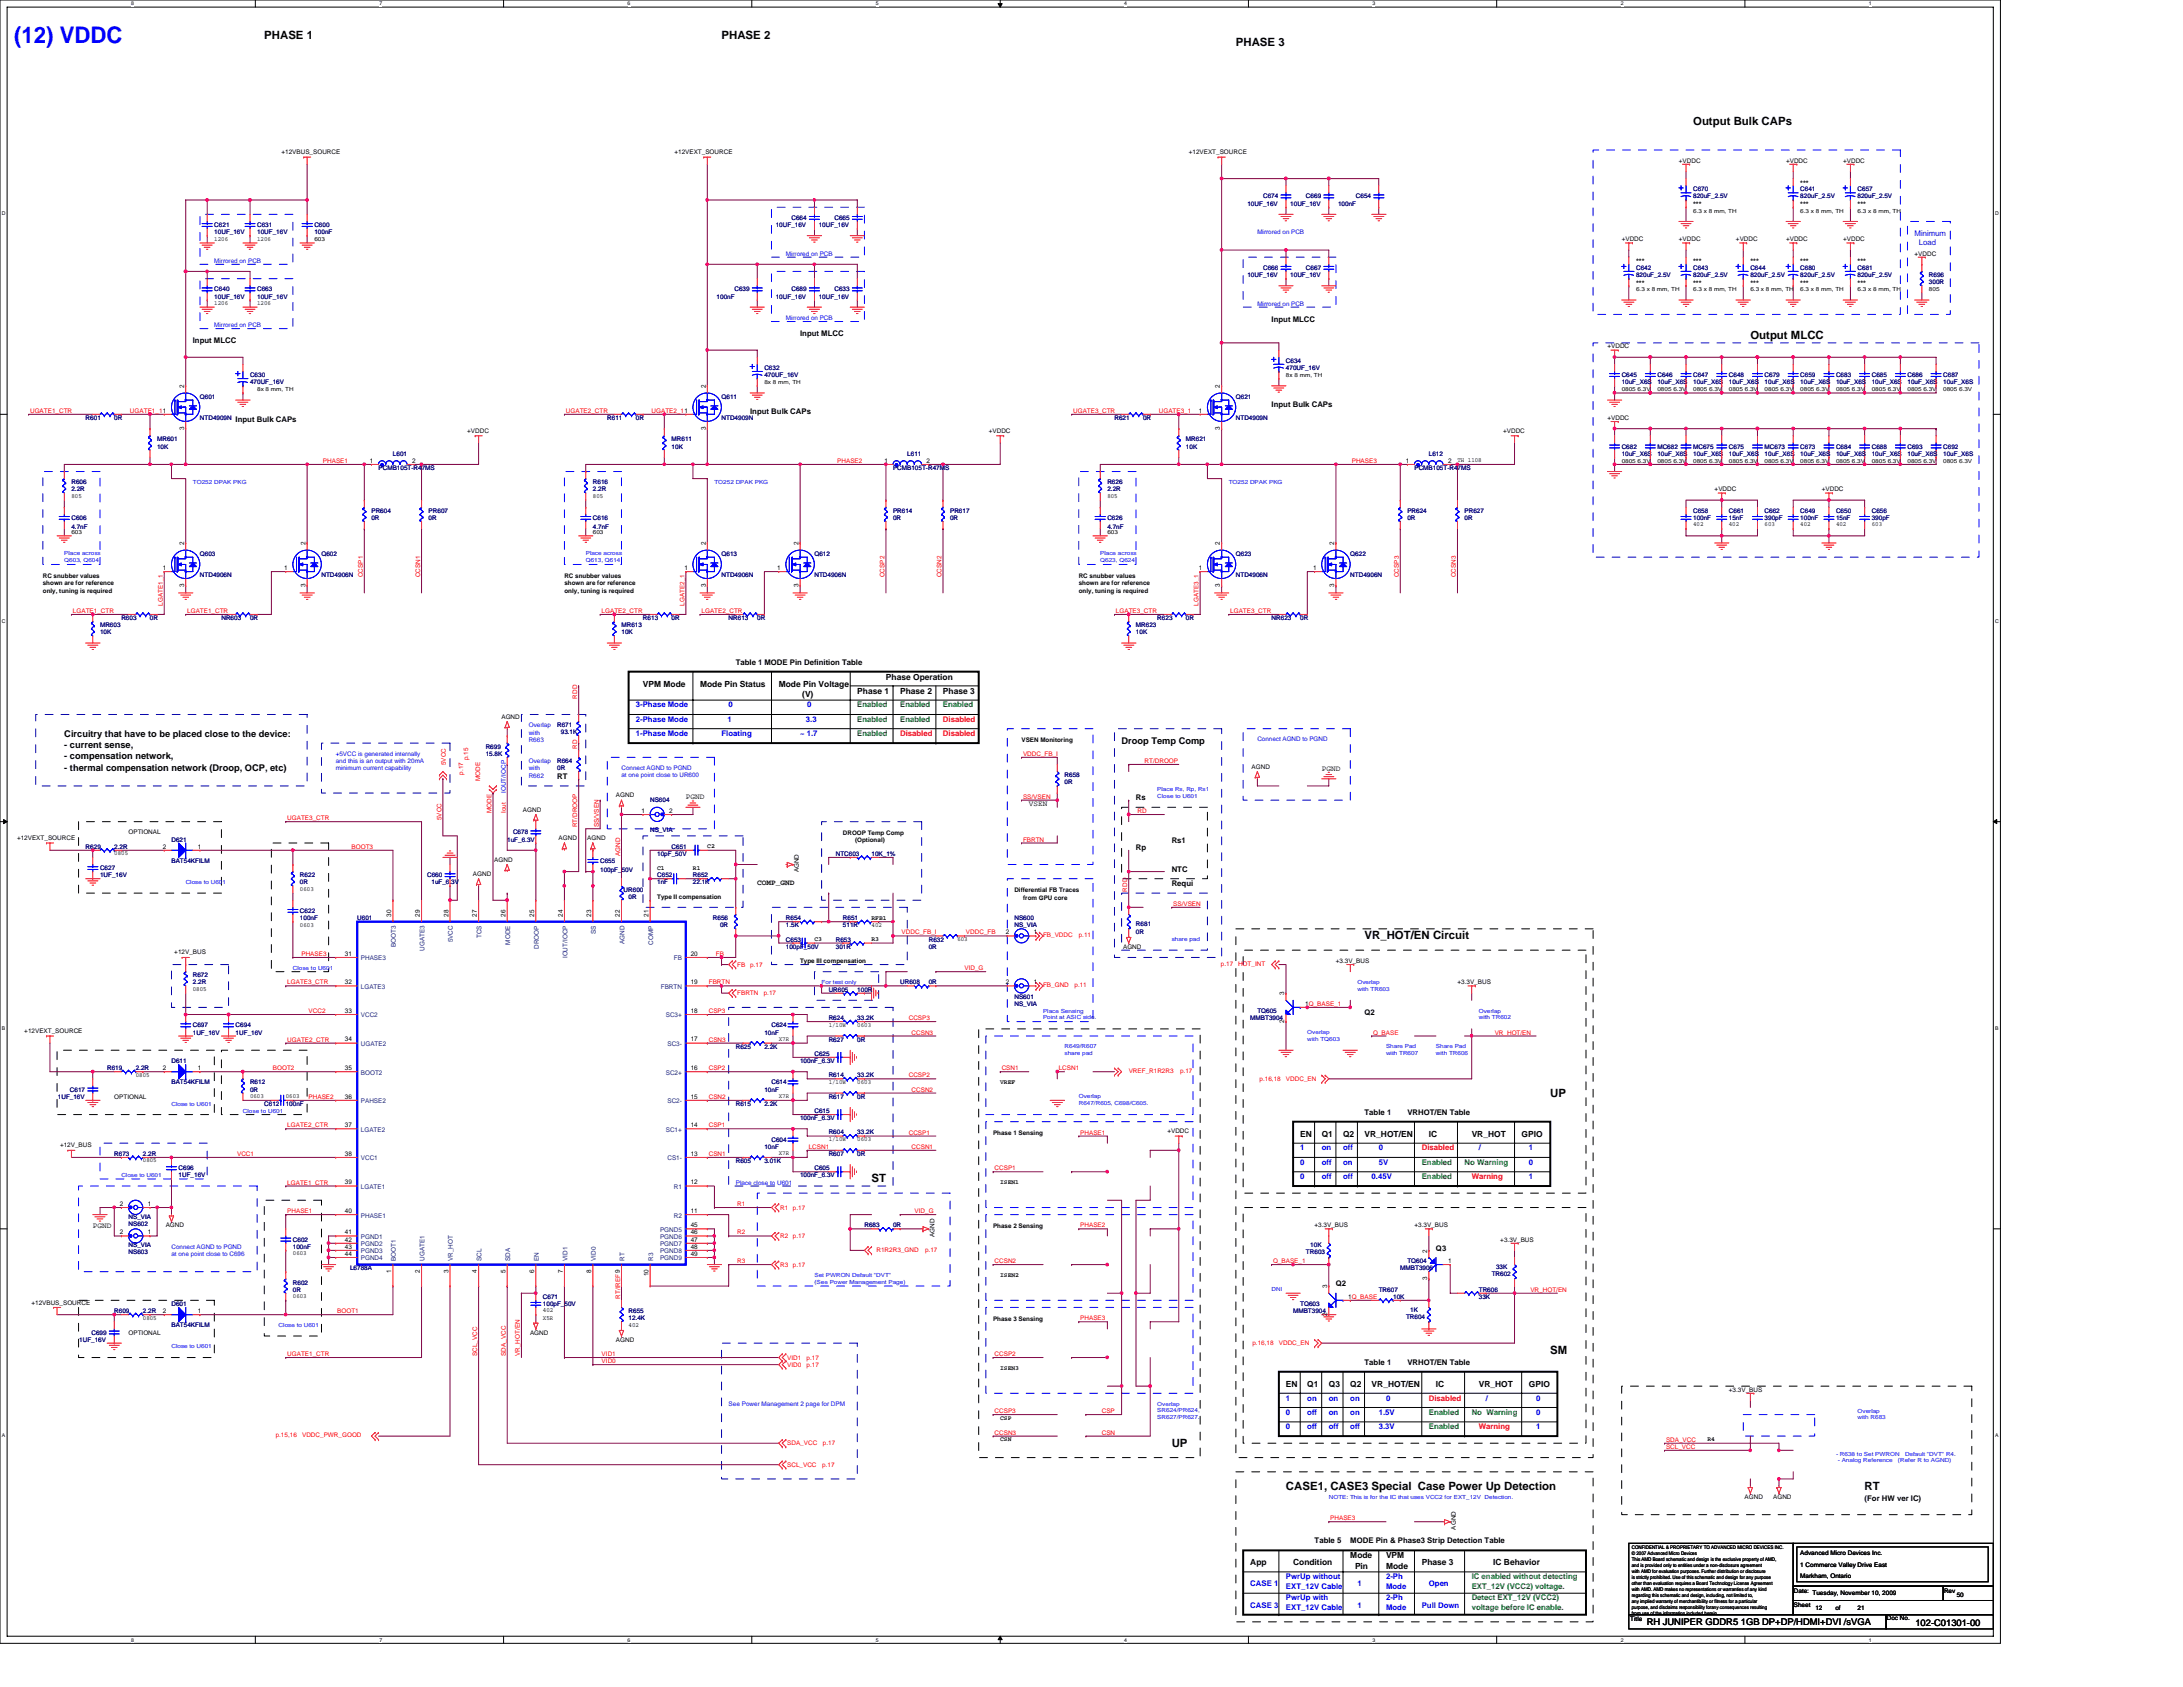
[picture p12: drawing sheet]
<svg xmlns="http://www.w3.org/2000/svg" width="279mm" height="216mm" viewBox="0 0 279 216" stroke-linecap="round" stroke-linejoin="round" font-family="sans-serif">
<defs><g id="words">
<text font-size="2.9" fill="#00f" x="1.8" y="5.4">(12) VDDC</text>
<g font-size="1.5">
<text x="33.8" y="5">PHASE 1</text>
<text x="92.4" y="5">PHASE 2</text>
<text x="158.2" y="5.9">PHASE 3</text>
<text x="216.7" y="16">Output Bulk CAPs</text>
<text x="224" y="43.4">Output MLCC</text>
<text x="174.6" y="120.2">VR_HOT/EN Circuit</text>
<text x="198.4" y="140.3">UP</text>
<text x="111.5" y="151.3">ST</text>
<text x="198.4" y="173.2">SM</text>
<text x="150" y="185.1">UP</text>
<text x="164.6" y="190.6">CASE1, CASE3 Special Case Power Up Detection</text>
<text x="238.7" y="190.6">RT</text>
</g>
<g font-size="1.2">
<text x="8.2" y="94.4">Circuitry that have to be placed close to the device:</text>
<text x="8.2" y="95.8">- current sense,</text>
<text x="143.6" y="95.3">Droop Temp Comp</text>
<text x="8.2" y="97.2">- compensation network,</text>
<text x="8.2" y="98.6">- thermal compensation network (Droop, OCP, etc)</text>
<text x="210.8" y="208">RH JUNIPER GDDR5 1GB DP+DP/HDMI+DVI /sVGA</text>
<text x="245.2" y="208.1">102-C01301-00</text>
</g>
<g font-size="1.1">
<text x="82.3" y="87.9">VPM Mode</text>
<text x="89.6" y="87.9">Mode Pin Status</text>
<text x="99.7" y="87.9">Mode Pin Voltage</text>
<text x="102.7" y="89.2">(V)</text>
<text x="109.7" y="88.8">Phase 1</text>
<text x="113.4" y="87">Phase Operation</text>
<text x="115.2" y="88.8">Phase 2</text>
<text x="120.7" y="88.8">Phase 3</text>
<text x="166.4" y="145.5">EN</text>
<text x="169.2" y="145.5">Q1</text>
<text x="171.9" y="145.5">Q2</text>
<text x="174.6" y="145.5">VR_HOT/EN</text>
<text x="182.9" y="145.5">IC</text>
<text x="188.4" y="145.5">VR_HOT</text>
<text x="194.8" y="145.5">GPIO</text>
<text x="164.6" y="177.5">EN</text>
<text x="167.3" y="177.5">Q1</text>
<text x="170.1" y="177.5">Q3</text>
<text x="172.8" y="177.5">Q2</text>
<text x="175.6" y="177.5">VR_HOT/EN</text>
<text x="183.8" y="177.5">IC</text>
<text x="189.3" y="177.5">VR_HOT</text>
<text x="195.7" y="177.5">GPIO</text>
<text x="160" y="200.3">App</text>
<text x="165.5" y="200.3">Condition</text>
<text x="172.8" y="199.4">Mode</text>
<text x="173.4" y="200.7">Pin</text>
<text x="177.4" y="199.4">VPM</text>
<text x="177.4" y="200.7">Mode</text>
<text x="182" y="200.3">Phase 3</text>
<text x="191.1" y="200.3">IC Behavior</text>
</g>
<g font-size="1">
<text x="230.4" y="23.8">***</text>
<text x="216.7" y="26.5">***</text>
<text x="230.4" y="26.5">***</text>
<text x="237.7" y="26.5">***</text>
<text x="209.4" y="33.8">***</text>
<text x="216.7" y="33.8">***</text>
<text x="224" y="33.8">***</text>
<text x="230.4" y="33.8">***</text>
<text x="237.7" y="33.8">***</text>
<text x="162.8" y="41.2">Input MLCC</text>
<text x="209.4" y="36.6">***</text>
<text x="216.7" y="36.6">***</text>
<text x="224" y="36.6">***</text>
<text x="230.4" y="36.6">***</text>
<text x="237.7" y="36.6">***</text>
<text x="24.7" y="43.9">Input MLCC</text>
<text x="102.4" y="43">Input MLCC</text>
<text x="30.2" y="54">Input Bulk CAPs</text>
<text x="96" y="53">Input Bulk CAPs</text>
<text x="162.8" y="52.1">Input Bulk CAPs</text>
<text x="94.2" y="85">Table 1 MODE Pin Definition Table</text>
<text x="71.3" y="99.7">RT</text>
<text x="169.2" y="98.6">PGND</text>
<text x="87.8" y="102.3">PGND</text>
<text x="131.7" y="103.2">VSEN</text>
<text x="145.4" y="102.4">Rs</text>
<text x="150" y="107.9">Rs1</text>
<text x="96.9" y="113.3">COMP_GND</text>
<text x="145.4" y="108.8">Rp</text>
<text x="150" y="111.6">NTC</text>
<text x="150" y="113.4">Requi</text>
<text x="174.6" y="129.9">Q2</text>
<text x="174.6" y="142.7">Table 1</text>
<text x="180.1" y="142.7">VRHOT/EN Table</text>
<text x="11.9" y="157.1">PGND</text>
<text x="183.8" y="160">Q3</text>
<text x="171" y="164.6">Q2</text>
<text x="174.6" y="174.7">Table 1</text>
<text x="180.1" y="174.7">VRHOT/EN Table</text>
<text x="168.3" y="197.5">Table 5</text>
<text x="172.8" y="197.5">MODE Pin &amp; Phase3 Strip Detection Table</text>
<text x="238.7" y="192">(For HW ver IC)</text>
</g>
<g font-size="1" fill="#00f">
<text x="245" y="30.2">Minimum</text>
<text x="245.6" y="31.3">Load</text>
<text x="81.4" y="94.2">1-Phase Mode</text>
<text x="81.4" y="90.5">3-Phase Mode</text>
<text x="81.4" y="92.4">2-Phase Mode</text>
<text x="92.4" y="94.2">Floating</text>
<text x="93.1" y="92.4">1</text>
<text x="93.3" y="90.5">0</text>
<text x="102.4" y="94.2">~ 1.7</text>
<text x="103.1" y="92.4">3.3</text>
<text x="103.3" y="90.5">0</text>
<text x="166.4" y="147.2">1</text>
<text x="166.4" y="149.1">0</text>
<text x="169.2" y="147.2">on</text>
<text x="169.2" y="149.1">off</text>
<text x="171.9" y="149.1">on</text>
<text x="171.9" y="147.2">off</text>
<text x="176.5" y="147.2">0</text>
<text x="176.5" y="149.1">5V</text>
<text x="189.3" y="147.2">/</text>
<text x="195.7" y="149.1">0</text>
<text x="195.7" y="147.2">1</text>
<text x="166.4" y="150.9">0</text>
<text x="169.2" y="150.9">off</text>
<text x="171.9" y="150.9">off</text>
<text x="175.6" y="150.9">0.45V</text>
<text x="195.7" y="150.9">1</text>
<text x="164.6" y="179.2">1</text>
<text x="167.3" y="179.2">on</text>
<text x="170.1" y="179.2">on</text>
<text x="172.8" y="179.2">on</text>
<text x="177.4" y="179.2">0</text>
<text x="190.2" y="179.2">/</text>
<text x="196.6" y="179.2">0</text>
<text x="164.6" y="181.1">0</text>
<text x="164.6" y="182.9">0</text>
<text x="167.3" y="181.1">off</text>
<text x="167.3" y="182.9">off</text>
<text x="170.1" y="181.1">on</text>
<text x="170.1" y="182.9">off</text>
<text x="172.8" y="181.1">on</text>
<text x="172.8" y="182.9">off</text>
<text x="176.5" y="181.1">1.5V</text>
<text x="176.5" y="182.9">3.3V</text>
<text x="196.6" y="182.9">1</text>
<text x="196.6" y="181.1">0</text>
<text x="160" y="203">CASE 1</text>
<text x="164.6" y="202.1">PwrUp without</text>
<text x="164.6" y="203.3">EXT_12V Cable</text>
<text x="173.7" y="203">1</text>
<text x="177.4" y="202.1">2-Ph</text>
<text x="177.4" y="203.3">Mode</text>
<text x="182.9" y="203">Open</text>
<text x="160" y="205.8">CASE 3</text>
<text x="164.6" y="204.8">PwrUp with</text>
<text x="164.6" y="206">EXT_12V Cable</text>
<text x="173.7" y="205.8">1</text>
<text x="177.4" y="204.8">2-Ph</text>
<text x="177.4" y="206">Mode</text>
<text x="182" y="205.8">Pull Down</text>
</g>
<g font-size="1" fill="#008000">
<text x="109.7" y="92.4">Enabled</text>
<text x="109.7" y="94.2">Enabled</text>
<text x="109.7" y="90.5">Enabled</text>
<text x="115.2" y="90.5">Enabled</text>
<text x="115.2" y="92.4">Enabled</text>
<text x="120.7" y="90.5">Enabled</text>
<text x="182" y="149.1">Enabled</text>
<text x="187.5" y="149.1">No Warning</text>
<text x="182" y="150.9">Enabled</text>
<text x="182.9" y="181.1">Enabled</text>
<text x="182.9" y="182.9">Enabled</text>
<text x="188.4" y="181.1">No Warning</text>
<text x="188.4" y="202.1">IC enabled without detecting</text>
<text x="188.4" y="203.3">EXT_12V (VCC2) voltage.</text>
<text x="188.4" y="204.8">Detect EXT_12V (VCC2)</text>
<text x="188.4" y="206">voltage before IC enable.</text>
</g>
<g font-size="1" fill="#f00">
<text x="115.2" y="94.2">Disabled</text>
<text x="120.7" y="92.4">Disabled</text>
<text x="120.7" y="94.2">Disabled</text>
<text x="182" y="147.2">Disabled</text>
<text x="188.4" y="150.9">Warning</text>
<text x="182.9" y="179.2">Disabled</text>
<text x="189.3" y="182.9">Warning</text>
</g>
<g font-size=".8">
<text x="36" y="19.7">+12VBUS_SOURCE</text>
<text x="86.3" y="19.7">+12VEXT_SOURCE</text>
<text x="152.1" y="19.7">+12VEXT_SOURCE</text>
<text x="214.9" y="20.8">+VDDC</text>
<text x="228.6" y="20.8">+VDDC</text>
<text x="235.9" y="20.8">+VDDC</text>
<text x="27.4" y="30.8">1206</text>
<text x="32.9" y="30.8">1206</text>
<text x="207.6" y="30.9">+VDDC</text>
<text x="214.9" y="30.9">+VDDC</text>
<text x="222.2" y="30.9">+VDDC</text>
<text x="228.6" y="30.9">+VDDC</text>
<text x="235.9" y="30.9">+VDDC</text>
<text x="245" y="32.7">+VDDC</text>
<text x="27.4" y="39">1206</text>
<text x="32.9" y="39">1206</text>
<text x="205.7" y="44.6">+VDDC</text>
<text x="23.6" y="49.7" transform="rotate(-90 23.6 49.7)">2</text>
<text x="90.3" y="49.7" transform="rotate(-90 90.3 49.7)">2</text>
<text x="153.4" y="52.8">1</text>
<text x="156.1" y="49.7" transform="rotate(-90 156.1 49.7)">2</text>
<text x="205.7" y="53.7">+VDDC</text>
<text x="23.6" y="55" transform="rotate(-90 23.6 55)">3</text>
<text x="47.3" y="59.2">1</text>
<text x="52.7" y="59.2">2</text>
<text x="59.8" y="55.4">+VDDC</text>
<text x="90.3" y="55" transform="rotate(-90 90.3 55)">3</text>
<text x="113.2" y="59.2">1</text>
<text x="118.6" y="59.2">2</text>
<text x="126.6" y="55.4">+VDDC</text>
<text x="156.1" y="55" transform="rotate(-90 156.1 55)">3</text>
<text x="179.9" y="59.2">1</text>
<text x="185.3" y="59.2">2</text>
<text x="186.5" y="59.2">TH 1108</text>
<text x="192.4" y="55.4">+VDDC</text>
<text x="9.1" y="63.7">805</text>
<text x="75.9" y="63.7">805</text>
<text x="141.7" y="63.7">805</text>
<text x="219.5" y="62.9">+VDDC</text>
<text x="233.2" y="62.9">+VDDC</text>
<text x="23.6" y="69.8" transform="rotate(-90 23.6 69.8)">2</text>
<text x="39.1" y="69.8" transform="rotate(-90 39.1 69.8)">2</text>
<text x="90.3" y="69.8" transform="rotate(-90 90.3 69.8)">2</text>
<text x="102.2" y="69.8" transform="rotate(-90 102.2 69.8)">2</text>
<text x="156.1" y="69.8" transform="rotate(-90 156.1 69.8)">2</text>
<text x="170.8" y="69.8" transform="rotate(-90 170.8 69.8)">2</text>
<text x="216.7" y="67.4">402</text>
<text x="221.3" y="67.4">402</text>
<text x="225.8" y="67.4">603</text>
<text x="230.4" y="67.4">402</text>
<text x="235" y="67.4">402</text>
<text x="239.6" y="67.4">603</text>
<text x="5.5" y="73.9">RC snubber values</text>
<text x="5.5" y="74.9">shown are for reference</text>
<text x="5.5" y="75.9">only, tuning is required</text>
<text x="20.8" y="72.9">1</text>
<text x="23.6" y="75.1" transform="rotate(-90 23.6 75.1)">3</text>
<text x="36.4" y="72.9">1</text>
<text x="39.1" y="75.1" transform="rotate(-90 39.1 75.1)">3</text>
<text x="72.2" y="73.9">RC snubber values</text>
<text x="72.2" y="74.9">shown are for reference</text>
<text x="72.2" y="75.9">only, tuning is required</text>
<text x="87.6" y="72.9">1</text>
<text x="90.3" y="75.1" transform="rotate(-90 90.3 75.1)">3</text>
<text x="99.5" y="72.9">1</text>
<text x="102.2" y="75.1" transform="rotate(-90 102.2 75.1)">3</text>
<text x="138.1" y="73.9">RC snubber values</text>
<text x="138.1" y="74.9">shown are for reference</text>
<text x="138.1" y="75.9">only, tuning is required</text>
<text x="153.4" y="72.9">1</text>
<text x="156.1" y="75.1" transform="rotate(-90 156.1 75.1)">3</text>
<text x="168.1" y="72.9">1</text>
<text x="170.8" y="75.1" transform="rotate(-90 170.8 75.1)">3</text>
<text x="64.2" y="92">AGND</text>
<text x="130.7" y="94.9">VSEN Monitoring</text>
<text x="160.2" y="98.4">AGND</text>
<text x="2.2" y="107.5">+12VEXT_SOURCE</text>
<text x="16.4" y="106.8">OPTIONAL</text>
<text x="66.9" y="103.9">AGND</text>
<text x="71.5" y="107.5">AGND</text>
<text x="75.2" y="107.5">AGND</text>
<text x="78.8" y="102">AGND</text>
<text x="82.1" y="104">1</text>
<text x="85.7" y="104">2</text>
<text x="107.9" y="106.8">DROOP Temp Comp</text>
<text x="109.5" y="107.8">(Optional)</text>
<text x="14.6" y="109.5">0805</text>
<text x="20.8" y="108.6">2</text>
<text x="25.3" y="108.6">1</text>
<text x="60.5" y="112.1">AGND</text>
<text x="63.3" y="110.3">AGND</text>
<text x="84.1" y="111.3">C1</text>
<text x="88.7" y="111.3">R1</text>
<text x="90.5" y="108.6">C2</text>
<text x="102.2" y="111.7" transform="rotate(-90 102.2 111.7)">AGND</text>
<text x="38.4" y="114">0603</text>
<text x="38.4" y="118.6">0603</text>
<text x="50.1" y="117.3" transform="rotate(-90 50.1 117.3)">30</text>
<text x="53.7" y="117.3" transform="rotate(-90 53.7 117.3)">29</text>
<text x="57.4" y="117.3" transform="rotate(-90 57.4 117.3)">28</text>
<text x="61" y="117.3" transform="rotate(-90 61 117.3)">27</text>
<text x="64.7" y="117.3" transform="rotate(-90 64.7 117.3)">26</text>
<text x="68.4" y="117.3" transform="rotate(-90 68.4 117.3)">25</text>
<text x="72" y="117.3" transform="rotate(-90 72 117.3)">24</text>
<text x="75.7" y="117.3" transform="rotate(-90 75.7 117.3)">23</text>
<text x="79.3" y="117.3" transform="rotate(-90 79.3 117.3)">22</text>
<text x="83" y="117.3" transform="rotate(-90 83 117.3)">21</text>
<text x="84.1" y="115.1">Type II compensation</text>
<text x="111.5" y="118.6">402</text>
<text x="111.5" y="117.7">RFB1</text>
<text x="128.7" y="119.6">2</text>
<text x="129.8" y="114.2">Differential FB Traces</text>
<text x="131" y="115.1">from GPU core</text>
<text x="132.3" y="119.6">1</text>
<text x="22.3" y="122.2">+12V_BUS</text>
<text x="44.2" y="122.3">31</text>
<text x="44.2" y="126">32</text>
<text x="88.4" y="126">19</text>
<text x="88.4" y="122.3">20</text>
<text x="102.4" y="123.3">Type III compensation</text>
<text x="104.2" y="120.5">C3</text>
<text x="111.5" y="120.5">R3</text>
<text x="122.5" y="120.4">603</text>
<text x="128.7" y="126">2</text>
<text x="132.3" y="126">1</text>
<text x="143.7" y="121.4">AGND</text>
<text x="171" y="123.3">+3.3V_BUS</text>
<text x="186.5" y="126">+3.3V_BUS</text>
<text x="24.7" y="126.8">0805</text>
<text x="44.2" y="129.6">33</text>
<text x="88.4" y="129.6">18</text>
<text x="106.1" y="131.4">1/10W</text>
<text x="109.7" y="131.4">0603</text>
<text x="164.4" y="130.9" transform="rotate(-90 164.4 130.9)">2</text>
<text x="164.4" y="127.4" transform="rotate(-90 164.4 127.4)">3</text>
<text x="167" y="128.7">1Q_BASE_1</text>
<text x="3.1" y="132.2">+12VEXT_SOURCE</text>
<text x="17.4" y="137.8">0805</text>
<text x="20.8" y="136.9">2</text>
<text x="25.3" y="136.9">1</text>
<text x="44.2" y="133.3">34</text>
<text x="44.2" y="136.9">35</text>
<text x="88.4" y="133.3">17</text>
<text x="88.4" y="136.9">16</text>
<text x="99.7" y="133.2">X7R</text>
<text x="14.6" y="140.6">OPTIONAL</text>
<text x="32" y="140.5">0603</text>
<text x="36.6" y="140.5">0603</text>
<text x="44.2" y="140.6">36</text>
<text x="88.4" y="140.6">15</text>
<text x="99.7" y="140.5">X7R</text>
<text x="106.1" y="138.7">1/10W</text>
<text x="109.7" y="138.7">0603</text>
<text x="128" y="138.7">VREF</text>
<text x="7.7" y="146.8">+12V_BUS</text>
<text x="18.3" y="148.8">0805</text>
<text x="44.2" y="144.3">37</text>
<text x="44.2" y="147.9">38</text>
<text x="88.4" y="147.9">13</text>
<text x="88.4" y="144.3">14</text>
<text x="99.7" y="147.8">X7R</text>
<text x="106.1" y="146">1/10W</text>
<text x="109.7" y="146">0603</text>
<text x="127.1" y="145.2">Phase 1 Sensing</text>
<text x="149.4" y="145">+VDDC</text>
<text x="15.3" y="154.3">2</text>
<text x="18.9" y="154.3">1</text>
<text x="44.2" y="151.6">39</text>
<text x="44.2" y="155.2">40</text>
<text x="88.4" y="155.2">11</text>
<text x="88.4" y="151.6">12</text>
<text x="128" y="151.6">ISEN1</text>
<text x="15.3" y="158">2</text>
<text x="18.9" y="158">1</text>
<text x="21.2" y="157.1">AGND</text>
<text x="37.5" y="160.7">0603</text>
<text x="44.2" y="158">41</text>
<text x="44.2" y="158.9">42</text>
<text x="44.2" y="159.8">43</text>
<text x="44.2" y="160.7">44</text>
<text x="88.4" y="157.1">45</text>
<text x="88.4" y="158">46</text>
<text x="88.4" y="158.9">47</text>
<text x="88.4" y="159.8">48</text>
<text x="88.4" y="160.7">49</text>
<text x="119.6" y="158.3" transform="rotate(-90 119.6 158.3)">AGND</text>
<text x="127.1" y="157.1">Phase 2 Sensing</text>
<text x="168.3" y="157.1">+3.3V_BUS</text>
<text x="181" y="157.1">+3.3V_BUS</text>
<text x="182.7" y="160.3" transform="rotate(-90 182.7 160.3)">2</text>
<text x="185.3" y="161.6">1</text>
<text x="192" y="158.9">+3.3V_BUS</text>
<text x="4" y="167">+12VBUS_SOURCE</text>
<text x="37.5" y="166.1">0603</text>
<text x="50.1" y="162.9" transform="rotate(-90 50.1 162.9)">1</text>
<text x="53.7" y="162.9" transform="rotate(-90 53.7 162.9)">2</text>
<text x="57.4" y="162.9" transform="rotate(-90 57.4 162.9)">3</text>
<text x="61" y="162.9" transform="rotate(-90 61 162.9)">4</text>
<text x="64.7" y="162.9" transform="rotate(-90 64.7 162.9)">5</text>
<text x="68.4" y="162.9" transform="rotate(-90 68.4 162.9)">6</text>
<text x="69.5" y="168">402</text>
<text x="72" y="162.9" transform="rotate(-90 72 162.9)">7</text>
<text x="75.7" y="162.9" transform="rotate(-90 75.7 162.9)">8</text>
<text x="83" y="163.4" transform="rotate(-90 83 163.4)">10</text>
<text x="128" y="163.4">ISEN2</text>
<text x="169.9" y="164.9" transform="rotate(-90 169.9 164.9)">3</text>
<text x="172.5" y="166.2">1Q_BASE</text>
<text x="182.7" y="163.8" transform="rotate(-90 182.7 163.8)">3</text>
<text x="16.4" y="170.8">OPTIONAL</text>
<text x="18.3" y="168.9">0805</text>
<text x="20.8" y="168">2</text>
<text x="25.3" y="168">1</text>
<text x="67.8" y="170.8">AGND</text>
<text x="69.5" y="168.9">X5R</text>
<text x="78.8" y="171.7">AGND</text>
<text x="80.5" y="169.8">402</text>
<text x="127.1" y="169">Phase 3 Sensing</text>
<text x="169.9" y="168.4" transform="rotate(-90 169.9 168.4)">2</text>
<text x="128" y="175.3">ISEN3</text>
<text x="221.3" y="178.1">+3.3V_BUS</text>
<text x="128" y="184.5">CSN</text>
<text x="128" y="181.7">CSP</text>
<text x="218.5" y="184.5">R4</text>
<text x="223.3" y="191.8">AGND</text>
<text x="226.9" y="191.8">AGND</text>
<text x="186.4" y="195.8" transform="rotate(-90 186.4 195.8)">AGND</text>
<text x="229.6" y="203.8">Date:</text>
<text x="230.4" y="199.1">Advanced Micro Devices Inc.</text>
<text x="230.4" y="200.6">1 Commerce Valley Drive East</text>
<text x="230.4" y="202">Markham, Ontario</text>
<text x="248.8" y="203.8">Rev</text>
<text x="208.7" y="207.5">Title</text>
<text x="229.6" y="205.6">Sheet</text>
<text x="232" y="204.2">Tuesday, November 10, 2009</text>
<text x="232.3" y="206">12</text>
<text x="234.9" y="206">of</text>
<text x="237.7" y="206">21</text>
<text x="241.5" y="207.4">Doc No.</text>
<text x="250.4" y="204.3">50</text>
</g>
<g font-size=".8" fill="#000080">
<text x="27.4" y="29.1">C621</text>
<text x="27.4" y="30">10UF_16V</text>
<text x="32.9" y="29.1">C631</text>
<text x="32.9" y="30">10UF_16V</text>
<text x="40.2" y="29.1">C600</text>
<text x="40.2" y="30">100nF</text>
<text x="99.3" y="29.1">10UF_16V</text>
<text x="101.3" y="28.2">C664</text>
<text x="104.8" y="29.1">10UF_16V</text>
<text x="106.8" y="28.2">C665</text>
<text x="159.7" y="26.3">10UF_16V</text>
<text x="161.7" y="25.4">C674</text>
<text x="165.1" y="26.3">10UF_16V</text>
<text x="167.2" y="25.4">C669</text>
<text x="171.3" y="26.3">100nF</text>
<text x="173.5" y="25.4">C654</text>
<text x="216.7" y="24.5">C670</text>
<text x="216.7" y="25.4">820uF_2.5V</text>
<text x="230.4" y="24.5">C641</text>
<text x="230.4" y="25.4">820uF_2.5V</text>
<text x="237.7" y="24.5">C657</text>
<text x="237.7" y="25.4">820uF_2.5V</text>
<text x="159.7" y="35.5">10UF_16V</text>
<text x="161.7" y="34.5">C666</text>
<text x="165.1" y="35.5">10UF_16V</text>
<text x="167.2" y="34.5">C667</text>
<text x="209.4" y="34.5">C642</text>
<text x="209.4" y="35.5">820uF_2.5V</text>
<text x="216.7" y="34.5">C643</text>
<text x="216.7" y="35.5">820uF_2.5V</text>
<text x="224" y="34.5">C644</text>
<text x="224" y="35.5">820uF_2.5V</text>
<text x="230.4" y="34.5">C680</text>
<text x="230.4" y="35.5">820uF_2.5V</text>
<text x="237.7" y="34.5">C681</text>
<text x="237.7" y="35.5">820uF_2.5V</text>
<text x="246.9" y="35.5">R696</text>
<text x="27.4" y="37.3">C640</text>
<text x="27.4" y="38.2">10UF_16V</text>
<text x="32.9" y="37.3">C663</text>
<text x="32.9" y="38.2">10UF_16V</text>
<text x="91.7" y="38.2">100nF</text>
<text x="94" y="37.3">C639</text>
<text x="99.3" y="38.2">10UF_16V</text>
<text x="101.3" y="37.3">C689</text>
<text x="104.8" y="38.2">10UF_16V</text>
<text x="106.8" y="37.3">C633</text>
<text x="246.9" y="36.4">300R</text>
<text x="97.8" y="47.3">C632</text>
<text x="164.6" y="46.4">C634</text>
<text x="164.6" y="47.3">470UF_16V</text>
<text x="11" y="53.7">R601</text>
<text x="14.6" y="53.7">0R</text>
<text x="25.6" y="51">Q601</text>
<text x="25.6" y="53.7">NTD4909N</text>
<text x="32" y="48.3">C630</text>
<text x="32" y="49.2">470UF_16V</text>
<text x="77.7" y="53.7">R611</text>
<text x="81.4" y="53.7">0R</text>
<text x="92.4" y="51">Q611</text>
<text x="92.4" y="53.7">NTD4909N</text>
<text x="97.8" y="48.3">470UF_16V</text>
<text x="142.6" y="53.7">R621</text>
<text x="146.3" y="53.7">0R</text>
<text x="158.2" y="51">Q621</text>
<text x="158.2" y="53.7">NTD4909N</text>
<text x="207.6" y="48.3">C645</text>
<text x="207.6" y="49.2">10uF_X6S</text>
<text x="212.1" y="48.3">C646</text>
<text x="212.1" y="49.2">10uF_X6S</text>
<text x="216.7" y="48.3">C647</text>
<text x="216.7" y="49.2">10uF_X6S</text>
<text x="221.3" y="48.3">C648</text>
<text x="221.3" y="49.2">10uF_X6S</text>
<text x="225.8" y="48.3">C679</text>
<text x="225.8" y="49.2">10uF_X6S</text>
<text x="230.4" y="48.3">C659</text>
<text x="230.4" y="49.2">10uF_X6S</text>
<text x="235" y="48.3">C683</text>
<text x="235" y="49.2">10uF_X6S</text>
<text x="239.6" y="48.3">C685</text>
<text x="239.6" y="49.2">10uF_X6S</text>
<text x="244.1" y="48.3">C686</text>
<text x="244.1" y="49.2">10uF_X6S</text>
<text x="248.7" y="48.3">C687</text>
<text x="248.7" y="49.2">10uF_X6S</text>
<text x="20.1" y="56.5">MR601</text>
<text x="20.1" y="57.4">10K</text>
<text x="50.3" y="58.3">L601</text>
<text x="86" y="56.5">MR611</text>
<text x="86" y="57.4">10K</text>
<text x="116.1" y="58.3">L611</text>
<text x="151.8" y="56.5">MR621</text>
<text x="151.8" y="57.4">10K</text>
<text x="182.9" y="58.3">L612</text>
<text x="207.6" y="57.4">C682</text>
<text x="207.6" y="58.3">10uF_X6S</text>
<text x="212.1" y="57.4">MC682</text>
<text x="212.1" y="58.3">10uF_X6S</text>
<text x="216.7" y="57.4">MC675</text>
<text x="216.7" y="58.3">10uF_X6S</text>
<text x="221.3" y="57.4">C675</text>
<text x="221.3" y="58.3">10uF_X6S</text>
<text x="225.8" y="57.4">MC673</text>
<text x="225.8" y="58.3">10uF_X6S</text>
<text x="230.4" y="57.4">C673</text>
<text x="230.4" y="58.3">10uF_X6S</text>
<text x="235" y="57.4">C684</text>
<text x="235" y="58.3">10uF_X6S</text>
<text x="239.6" y="57.4">C688</text>
<text x="239.6" y="58.3">10uF_X6S</text>
<text x="244.1" y="57.4">C693</text>
<text x="244.1" y="58.3">10uF_X6S</text>
<text x="248.7" y="57.4">C692</text>
<text x="248.7" y="58.3">10uF_X6S</text>
<text x="9.1" y="62">R606</text>
<text x="9.1" y="62.9">2.2R</text>
<text x="47.5" y="65.6">PR604</text>
<text x="48.5" y="60.2">PCMB105T-R47MS</text>
<text x="54.9" y="65.6">PR607</text>
<text x="75.9" y="62">R616</text>
<text x="75.9" y="62.9">2.2R</text>
<text x="114.3" y="60.2">PCMB105T-R47MS</text>
<text x="114.3" y="65.6">PR614</text>
<text x="121.6" y="65.6">PR617</text>
<text x="141.7" y="62">R626</text>
<text x="141.7" y="62.9">2.2R</text>
<text x="180.1" y="65.6">PR624</text>
<text x="181" y="60.2">PCMB105T-R47MS</text>
<text x="187.5" y="65.6">PR627</text>
<text x="216.7" y="65.6">C658</text>
<text x="221.3" y="65.6">C661</text>
<text x="225.8" y="65.6">C662</text>
<text x="230.4" y="65.6">C649</text>
<text x="235" y="65.6">C650</text>
<text x="239.6" y="65.6">C656</text>
<text x="9.1" y="66.5">C606</text>
<text x="9.1" y="67.6">4.7nF</text>
<text x="25.6" y="71.1">Q603</text>
<text x="41.1" y="71.1">Q602</text>
<text x="47.5" y="66.5">0R</text>
<text x="54.9" y="66.5">0R</text>
<text x="75.9" y="66.5">C616</text>
<text x="75.9" y="67.6">4.7nF</text>
<text x="92.4" y="71.1">Q613</text>
<text x="104.2" y="71.1">Q612</text>
<text x="114.3" y="66.5">0R</text>
<text x="121.6" y="66.5">0R</text>
<text x="141.7" y="66.5">C626</text>
<text x="141.7" y="67.6">4.7nF</text>
<text x="158.2" y="71.1">Q623</text>
<text x="172.8" y="71.1">Q622</text>
<text x="180.1" y="66.5">0R</text>
<text x="187.5" y="66.5">0R</text>
<text x="216.7" y="66.5">100nF</text>
<text x="221.3" y="66.5">15nF</text>
<text x="225.8" y="66.5">390pF</text>
<text x="230.4" y="66.5">100nF</text>
<text x="235" y="66.5">15nF</text>
<text x="239.6" y="66.5">390pF</text>
<text x="25.6" y="73.9">NTD4906N</text>
<text x="41.1" y="73.9">NTD4906N</text>
<text x="92.4" y="73.9">NTD4906N</text>
<text x="104.2" y="73.9">NTD4906N</text>
<text x="158.2" y="73.9">NTD4906N</text>
<text x="172.8" y="73.9">NTD4906N</text>
<text x="12.8" y="80.3">MR603</text>
<text x="12.8" y="81.2">10K</text>
<text x="15.5" y="79.4">R603</text>
<text x="19.2" y="79.4">0R</text>
<text x="28.3" y="79.4">NR603</text>
<text x="32" y="79.4">0R</text>
<text x="79.5" y="80.3">MR613</text>
<text x="79.5" y="81.2">10K</text>
<text x="82.3" y="79.4">R613</text>
<text x="86" y="79.4">0R</text>
<text x="93.3" y="79.4">NR613</text>
<text x="96.9" y="79.4">0R</text>
<text x="145.4" y="80.3">MR623</text>
<text x="145.4" y="81.2">10K</text>
<text x="148.1" y="79.4">R623</text>
<text x="151.8" y="79.4">0R</text>
<text x="162.8" y="79.4">NR623</text>
<text x="166.4" y="79.4">0R</text>
<text x="62.2" y="95.8">R699</text>
<text x="71.3" y="93.1">R671</text>
<text x="71.8" y="94">93.1K</text>
<text x="62.2" y="96.7">15.8K</text>
<text x="71.3" y="97.6">R664</text>
<text x="71.3" y="98.6">0R</text>
<text x="136.2" y="99.5">R658</text>
<text x="136.2" y="100.4">0R</text>
<text x="21.9" y="107.7">D621</text>
<text x="64.9" y="107.7">1uF_6.3V</text>
<text x="65.7" y="106.8">C678</text>
<text x="83.2" y="102.7">NS604</text>
<text x="83.2" y="106.4">NS_VIA</text>
<text x="11" y="108.6">R629</text>
<text x="12.8" y="111.4">C627</text>
<text x="12.8" y="112.3">1UF_16V</text>
<text x="14.6" y="108.6">2.2R</text>
<text x="21.9" y="110.4">BAT54KFILM</text>
<text x="38.4" y="112.3">R622</text>
<text x="38.4" y="113.2">0R</text>
<text x="54.7" y="112.3">C660</text>
<text x="55.2" y="113.2">1uF_6.3V</text>
<text x="76.8" y="110.4">C655</text>
<text x="76.8" y="111.5">100pF_50V</text>
<text x="84.1" y="112.3">C652</text>
<text x="84.1" y="113.2">1nF</text>
<text x="84.1" y="109.5">10pF_50V</text>
<text x="86" y="108.6">C651</text>
<text x="88.7" y="112.3">R652</text>
<text x="88.7" y="113.2">22.1K</text>
<text x="107" y="109.5">NTC603</text>
<text x="111.5" y="109.5">10K_1%</text>
<text x="38.4" y="116.8">C622</text>
<text x="38.4" y="117.8">100nF</text>
<text x="45.7" y="117.8">U601</text>
<text x="79.8" y="114.1">UR600</text>
<text x="80.5" y="115">0R</text>
<text x="91.2" y="117.8">R656</text>
<text x="92.2" y="118.7">0R</text>
<text x="100.6" y="117.8">R654</text>
<text x="100.6" y="118.7">1.5K</text>
<text x="107.9" y="117.8">R651</text>
<text x="107.9" y="118.7">511R</text>
<text x="129.8" y="117.8">NS600</text>
<text x="129.8" y="118.7">NS_VIA</text>
<text x="145.4" y="118.5">R681</text>
<text x="145.4" y="119.6">0R</text>
<text x="24.7" y="125.1">R672</text>
<text x="24.7" y="126">2.2R</text>
<text x="100.6" y="120.5">C653</text>
<text x="100.6" y="121.4">100pF_50V</text>
<text x="107" y="120.5">R653</text>
<text x="107" y="121.4">301R</text>
<text x="115.2" y="126">UR608</text>
<text x="118.9" y="126">0R</text>
<text x="118.9" y="120.5">R632</text>
<text x="118.9" y="121.4">0R</text>
<text x="24.7" y="131.5">C697</text>
<text x="30.2" y="131.5">C694</text>
<text x="98.7" y="131.5">C624</text>
<text x="106.1" y="130.6">R624</text>
<text x="106.1" y="126.9">UR605</text>
<text x="109.7" y="126.9">100R</text>
<text x="109.7" y="130.6">33.2K</text>
<text x="129.8" y="127.8">NS601</text>
<text x="129.8" y="128.7">NS_VIA</text>
<text x="160" y="130.6">MMBT3904</text>
<text x="160.9" y="129.6">TQ605</text>
<text x="13.7" y="137">R619</text>
<text x="17.4" y="137">2.2R</text>
<text x="21.9" y="136">D611</text>
<text x="24.7" y="132.4">1UF_16V</text>
<text x="30.2" y="132.4">1UF_16V</text>
<text x="94.2" y="134.2">R625</text>
<text x="97.8" y="134.2">2.2K</text>
<text x="97.8" y="132.4">10nF</text>
<text x="102.4" y="136">100nF_6.3V</text>
<text x="104.2" y="135.1">C625</text>
<text x="106.1" y="133.3">R627</text>
<text x="106.1" y="137.9">R614</text>
<text x="109.7" y="133.3">0R</text>
<text x="109.7" y="137.9">33.2K</text>
<text x="7.4" y="140.6">1UF_16V</text>
<text x="9" y="139.7">C617</text>
<text x="21.9" y="138.8">BAT54KFILM</text>
<text x="32" y="138.8">R612</text>
<text x="32" y="139.7">0R</text>
<text x="33.8" y="141.5">C612</text>
<text x="36.6" y="141.5">100nF</text>
<text x="94.2" y="141.5">R615</text>
<text x="97.8" y="141.5">2.2K</text>
<text x="97.8" y="139.7">10nF</text>
<text x="98.7" y="138.8">C614</text>
<text x="102.4" y="143.4">100nF_6.3V</text>
<text x="104.2" y="142.5">C615</text>
<text x="106.1" y="140.6">R617</text>
<text x="109.7" y="140.6">0R</text>
<text x="14.6" y="147.9">R673</text>
<text x="18.3" y="147.9">2.2R</text>
<text x="22.9" y="149.8">C696</text>
<text x="94.2" y="148.8">R605</text>
<text x="97.8" y="148.8">3.01K</text>
<text x="97.8" y="147">10nF</text>
<text x="98.7" y="146.1">C604</text>
<text x="104.2" y="149.8">C605</text>
<text x="106.1" y="147.9">R607</text>
<text x="106.1" y="145.2">R604</text>
<text x="109.7" y="147.9">0R</text>
<text x="109.7" y="145.2">33.2K</text>
<text x="16.4" y="156">NS_VIA</text>
<text x="22.9" y="150.7">1UF_16V</text>
<text x="102.4" y="150.7">100nF_6.3V</text>
<text x="16.4" y="160.5">NS603</text>
<text x="16.4" y="159.6">NS_VIA</text>
<text x="16.4" y="156.9">NS602</text>
<text x="37.5" y="158.9">C602</text>
<text x="37.5" y="159.8">100nF</text>
<text x="110.6" y="157.1">R683</text>
<text x="114.3" y="157.1">0R</text>
<text x="167.2" y="160.5">TR603</text>
<text x="167.7" y="159.6">10K</text>
<text x="180.1" y="161.6">TQ604</text>
<text x="21.9" y="167.1">D601</text>
<text x="37.5" y="164.4">R602</text>
<text x="37.5" y="165.3">0R</text>
<text x="44.8" y="162.6">L6788A</text>
<text x="69.5" y="166.2">C671</text>
<text x="69.5" y="167.1">100pF_50V</text>
<text x="166.4" y="167.1">TQ603</text>
<text x="176.5" y="165.3">TR607</text>
<text x="178.3" y="166.2">10K</text>
<text x="179.2" y="162.6">MMBT3906</text>
<text x="180.5" y="167.9">1K</text>
<text x="189.3" y="165.3">TR606</text>
<text x="189.3" y="166.2">33K</text>
<text x="190.9" y="163.3">TR602</text>
<text x="191.5" y="162.4">33K</text>
<text x="10.1" y="171.7">1UF_16V</text>
<text x="11.7" y="170.8">C699</text>
<text x="14.6" y="168">R609</text>
<text x="18.3" y="168">2.2R</text>
<text x="21.9" y="169.9">BAT54KFILM</text>
<text x="80.5" y="168">R655</text>
<text x="80.5" y="169">12.4K</text>
<text x="165.5" y="168">MMBT3904</text>
<text x="180" y="168.8">TR604</text>
</g>
<g font-size=".8" fill="#00f">
<text x="160.9" y="30">Mirrored on PCB</text>
<text x="27.4" y="33.6">Mirrored on PCB</text>
<text x="100.6" y="32.7">Mirrored on PCB</text>
<text x="27.4" y="41.9">Mirrored on PCB</text>
<text x="100.6" y="41">Mirrored on PCB</text>
<text x="160.9" y="39.1">Mirrored on PCB</text>
<text x="67.7" y="93.1">Overlap</text>
<text x="67.7" y="94">with</text>
<text x="67.7" y="94.9">R663</text>
<text x="160.9" y="94.9">Connect AGND to PGND</text>
<text x="43" y="96.7">+5VCC is generated internally</text>
<text x="43" y="97.7">and this is an output with 20mA</text>
<text x="43" y="98.6">minimum current capability</text>
<text x="64.7" y="101.5" transform="rotate(-90 64.7 101.5)">IOUT/IOCP</text>
<text x="67.7" y="97.6">Overlap</text>
<text x="67.7" y="98.6">with</text>
<text x="67.7" y="99.5">R662</text>
<text x="79.5" y="98.6">Connect AGND to PGND</text>
<text x="79.5" y="99.5">at one point close to UR600</text>
<text x="94.2" y="151.6">Place close to U601</text>
<text x="21.9" y="159.8">Connect AGND to PGND</text>
<text x="21.9" y="160.8">at one point close to C696</text>
<text x="93.3" y="179.9">See Power Management 2 page for DPM</text>
</g>
<g font-size=".8" fill="#f00">
<text x="3.9" y="52.8">UGATE1_CTR</text>
<text x="16.6" y="52.8">UGATE1_11</text>
<text x="72.4" y="52.8">UGATE2_CTR</text>
<text x="83.4" y="52.8">UGATE2_11</text>
<text x="137.4" y="52.8">UGATE3_CTR</text>
<text x="148.3" y="52.8">UGATE3_1</text>
<text x="41.3" y="59.2">PHASE1</text>
<text x="107.2" y="59.2">PHASE2</text>
<text x="173" y="59.2">PHASE3</text>
<text x="20.8" y="77.5" transform="rotate(-90 20.8 77.5)">LGATE1_1</text>
<text x="46.4" y="73.9" transform="rotate(-90 46.4 73.9)">CCSP1</text>
<text x="53.8" y="73.9" transform="rotate(-90 53.8 73.9)">CCSN1</text>
<text x="87.6" y="77.5" transform="rotate(-90 87.6 77.5)">LGATE2_1</text>
<text x="113.2" y="73.9" transform="rotate(-90 113.2 73.9)">CCSP2</text>
<text x="120.5" y="73.9" transform="rotate(-90 120.5 73.9)">CCSN2</text>
<text x="153.4" y="77.5" transform="rotate(-90 153.4 77.5)">LGATE3_1</text>
<text x="179" y="73.9" transform="rotate(-90 179 73.9)">CCSP3</text>
<text x="186.4" y="73.9" transform="rotate(-90 186.4 73.9)">CCSN3</text>
<text x="9.3" y="78.4">LGATE1_CTR</text>
<text x="24" y="78.4">LGATE1_CTR</text>
<text x="77" y="78.4">LGATE2_CTR</text>
<text x="89.8" y="78.4">LGATE2_CTR</text>
<text x="142.8" y="78.4">LGATE3_CTR</text>
<text x="157.5" y="78.4">LGATE3_CTR</text>
<text x="73.9" y="89.4" transform="rotate(-90 73.9 89.4)">RDD</text>
<text x="73.9" y="95.8" transform="rotate(-90 73.9 95.8)">RD</text>
<text x="57.1" y="97.9" transform="rotate(-90 57.1 97.9)">5VCC</text>
<text x="59.3" y="99.1" transform="rotate(-90 59.3 99.1)">p.17</text>
<text x="59.9" y="97.3" transform="rotate(-90 59.9 97.3)">p.15</text>
<text x="61.4" y="99.9" transform="rotate(-90 61.4 99.9)">MODE</text>
<text x="130.9" y="96.7">VDDC_FB_I</text>
<text x="146.5" y="97.6">RT/DROOP</text>
<text x="36.8" y="105">UGATE3_CTR</text>
<text x="56.5" y="105" transform="rotate(-90 56.5 105)">5VCC</text>
<text x="62.9" y="104.1" transform="rotate(-90 62.9 104.1)">MODE</text>
<text x="64.7" y="104.1" transform="rotate(-90 64.7 104.1)">Iout</text>
<text x="73.9" y="105.9" transform="rotate(-90 73.9 105.9)">RT/DROOP</text>
<text x="76.6" y="105.9" transform="rotate(-90 76.6 105.9)">SS/VSEN</text>
<text x="130.9" y="102.2">SS/VSEN</text>
<text x="130.9" y="107.7">FBRTN</text>
<text x="145.6" y="104.1">RD</text>
<text x="45" y="108.6">BOOT3</text>
<text x="79.4" y="109.5" transform="rotate(-90 79.4 109.5)">AGND</text>
<text x="115.4" y="119.6">VDDC_FB_I</text>
<text x="123.6" y="119.6">VDDC_FB</text>
<text x="133.5" y="120">FB_VDDC</text>
<text x="138.1" y="120">p.11</text>
<text x="144.3" y="114.1" transform="rotate(-90 144.3 114.1)">RDD</text>
<text x="150.2" y="115.9">SS/VSEN</text>
<text x="36.8" y="126">LGATE3_CTR</text>
<text x="38.6" y="122.3">PHASE3</text>
<text x="90.7" y="126">FBRTN</text>
<text x="91.6" y="122.3">FB</text>
<text x="94.4" y="123.7">FB</text>
<text x="96" y="123.7">p.17</text>
<text x="123.4" y="124.2">VID_G</text>
<text x="156.3" y="123.6">p.17</text>
<text x="158.5" y="123.6">HOT_INT</text>
<text x="39.5" y="129.6">VCC2</text>
<text x="90.7" y="129.6">CSP3</text>
<text x="94.4" y="127.4">FBRTN</text>
<text x="97.7" y="127.4">p.17</text>
<text x="116.3" y="130.6">CCSP3</text>
<text x="133.5" y="126.3">FB_GND</text>
<text x="137.5" y="126.3">p.11</text>
<text x="34.9" y="137">BOOT2</text>
<text x="36.8" y="133.3">UGATE2_CTR</text>
<text x="90.7" y="137">CSP2</text>
<text x="90.7" y="133.3">CSN3</text>
<text x="116.3" y="137.9">CCSP2</text>
<text x="116.7" y="132.4">CCSN3</text>
<text x="128.2" y="137">CSN1</text>
<text x="135.5" y="137">LCSN1</text>
<text x="144.5" y="137.3">VREF_R1R2R3</text>
<text x="151" y="137.3">p.17</text>
<text x="175.7" y="132.4">Q_BASE</text>
<text x="191.3" y="132.4">VR_HOT/EN</text>
<text x="39.5" y="140.6">PHASE2</text>
<text x="90.7" y="140.6">CSN2</text>
<text x="116.7" y="139.7">CCSN2</text>
<text x="161.2" y="138.3">p.16,18</text>
<text x="164.6" y="138.3">VDDC_EN</text>
<text x="30.4" y="147.9">VCC1</text>
<text x="36.8" y="144.3">LGATE2_CTR</text>
<text x="90.7" y="147.9">CSN1</text>
<text x="90.7" y="144.3">CSP1</text>
<text x="103.5" y="147">LCSN1</text>
<text x="116.3" y="145.2">CCSP1</text>
<text x="116.7" y="147">CCSN1</text>
<text x="127.3" y="149.8">CCSP1</text>
<text x="138.3" y="145.2">PHASE1</text>
<text x="36.8" y="155.3">PHASE1</text>
<text x="36.8" y="151.6">LGATE1_CTR</text>
<text x="94.4" y="154.3">R1</text>
<text x="99.8" y="154.8">R1</text>
<text x="101.5" y="154.8">p.17</text>
<text x="117.1" y="155.3">VID_G</text>
<text x="94.4" y="161.6">R3</text>
<text x="94.4" y="158">R2</text>
<text x="99.8" y="158.5">R2</text>
<text x="101.5" y="158.5">p.17</text>
<text x="112.2" y="160.3">R1R2R3_GND</text>
<text x="118.4" y="160.3">p.17</text>
<text x="127.3" y="161.6">CCSN2</text>
<text x="138.3" y="157.1">PHASE2</text>
<text x="162.9" y="161.6">Q_BASE_1</text>
<text x="79.4" y="166.2" transform="rotate(-90 79.4 166.2)">RT/IREF9</text>
<text x="99.8" y="162.1">R3</text>
<text x="101.5" y="162.1">p.17</text>
<text x="195.9" y="165.3">VR_HOT/EN</text>
<text x="36.8" y="173.5">UGATE1_CTR</text>
<text x="43.2" y="168.1">BOOT1</text>
<text x="61.1" y="173.5" transform="rotate(-90 61.1 173.5)">SCL_VCC</text>
<text x="64.7" y="173.5" transform="rotate(-90 64.7 173.5)">SDA_VCC</text>
<text x="66.5" y="173.5" transform="rotate(-90 66.5 173.5)">VR_HOT/EN</text>
<text x="77" y="173.5">VID1</text>
<text x="100.8" y="174">VID1</text>
<text x="103.2" y="174">p.17</text>
<text x="127.3" y="173.5">CCSP2</text>
<text x="138.3" y="169">PHASE3</text>
<text x="160.3" y="172.2">p.16,18</text>
<text x="163.7" y="172.2">VDDC_EN</text>
<text x="77" y="174.5">VID0</text>
<text x="100.8" y="174.9">VID0</text>
<text x="103.2" y="174.9">p.17</text>
<text x="35.3" y="184">p.15,16</text>
<text x="38.7" y="184">VDDC_PWR_GOOD</text>
<text x="100.8" y="185">SDA_VCC</text>
<text x="105.3" y="185">p.17</text>
<text x="127.3" y="183.6">CCSN3</text>
<text x="127.3" y="180.8">CCSP3</text>
<text x="141" y="180.8">CSP</text>
<text x="141" y="183.6">CSN</text>
<text x="213.2" y="184.5">SDA_VCC</text>
<text x="213.2" y="185.4">SCL_VCC</text>
<text x="100.8" y="187.7">SCL_VCC</text>
<text x="105.2" y="187.7">p.17</text>
<text x="170.3" y="194.6">PHASE3</text>
</g>
<g font-size=".8" fill="#004080">
<text x="76.3" y="119.5" transform="rotate(-90 76.3 119.5)">SS</text>
<text x="46.2" y="122.9">PHASE3</text>
<text x="50.7" y="121.2" transform="rotate(-90 50.7 121.2)">BOOT3</text>
<text x="54.3" y="121.7" transform="rotate(-90 54.3 121.7)">UGATE3</text>
<text x="58" y="120.6" transform="rotate(-90 58 120.6)">5VCC</text>
<text x="61.6" y="120.1" transform="rotate(-90 61.6 120.1)">TCS</text>
<text x="65.3" y="120.9" transform="rotate(-90 65.3 120.9)">MODE</text>
<text x="69" y="121.4" transform="rotate(-90 69 121.4)">DROOP</text>
<text x="72.6" y="122.6" transform="rotate(-90 72.6 122.6)">IOUT/IOCP</text>
<text x="79.9" y="120.8" transform="rotate(-90 79.9 120.8)">AGND</text>
<text x="83.6" y="120.9" transform="rotate(-90 83.6 120.9)">COMP</text>
<text x="86.3" y="122.9">FB</text>
<text x="46.2" y="126.6">LGATE3</text>
<text x="46.2" y="130.2">VCC2</text>
<text x="84.6" y="126.6">FBRTN</text>
<text x="85.2" y="130.2">SC3+</text>
<text x="46.2" y="133.9">UGATE2</text>
<text x="46.2" y="137.5">BOOT2</text>
<text x="85.2" y="137.5">SC2+</text>
<text x="85.4" y="133.9">SC3-</text>
<text x="46.2" y="141.2">PAHSE2</text>
<text x="85.4" y="141.2">SC2-</text>
<text x="46.2" y="144.8">LGATE2</text>
<text x="46.2" y="148.5">VCC1</text>
<text x="85.2" y="144.8">SC1+</text>
<text x="85.4" y="148.5">CS1-</text>
<text x="46.2" y="152.2">LGATE1</text>
<text x="46.2" y="155.8">PHASE1</text>
<text x="86.3" y="155.8">R2</text>
<text x="86.3" y="152.2">R1</text>
<text x="46.2" y="158.6">PGND1</text>
<text x="46.2" y="159.5">PGND2</text>
<text x="46.2" y="160.4">PGND3</text>
<text x="46.2" y="161.3">PGND4</text>
<text x="50.7" y="161.4" transform="rotate(-90 50.7 161.4)">BOOT1</text>
<text x="54.3" y="161.4" transform="rotate(-90 54.3 161.4)">UGATE1</text>
<text x="58" y="161.4" transform="rotate(-90 58 161.4)">VR_HOT</text>
<text x="61.6" y="161.4" transform="rotate(-90 61.6 161.4)">SCL</text>
<text x="65.3" y="161.4" transform="rotate(-90 65.3 161.4)">SDA</text>
<text x="69" y="161.4" transform="rotate(-90 69 161.4)">EN</text>
<text x="72.6" y="161.4" transform="rotate(-90 72.6 161.4)">VID1</text>
<text x="76.3" y="161.4" transform="rotate(-90 76.3 161.4)">VID0</text>
<text x="79.9" y="161.4" transform="rotate(-90 79.9 161.4)">RT</text>
<text x="83.6" y="161.4" transform="rotate(-90 83.6 161.4)">R3</text>
<text x="84.5" y="157.6">PGND5</text>
<text x="84.5" y="158.6">PGND6</text>
<text x="84.5" y="159.5">PGND7</text>
<text x="84.5" y="160.4">PGND8</text>
<text x="84.5" y="161.3">PGND9</text>
</g>
<g font-size=".7">
<text x="16.8" y=".7">8</text>
<text x="48.6" y=".7">7</text>
<text x="80.3" y=".7">6</text>
<text x="112.1" y=".7">5</text>
<text x="143.9" y=".7">4</text>
<text x="175.7" y=".7">3</text>
<text x="207.4" y=".7">2</text>
<text x="239.2" y=".7">1</text>
<text x=".2" y="27.6">D</text>
<text x="216.7" y="27.2">6.3 x 8 mm, TH</text>
<text x="230.4" y="27.2">6.3 x 8 mm, TH</text>
<text x="237.7" y="27.2">6.3 x 8 mm, TH</text>
<text x="255.4" y="27.6">D</text>
<text x="40.2" y="30.8">603</text>
<text x="209.4" y="37.3">6.3 x 8 mm, TH</text>
<text x="216.7" y="37.3">6.3 x 8 mm, TH</text>
<text x="224" y="37.3">6.3 x 8 mm, TH</text>
<text x="230.4" y="37.3">6.3 x 8 mm, TH</text>
<text x="237.7" y="37.3">6.3 x 8 mm, TH</text>
<text x="246.9" y="37.3">805</text>
<text x="32.9" y="50.1">8x 8 mm, TH</text>
<text x="97.8" y="49.1">8x 8 mm, TH</text>
<text x="164.6" y="48.2">8x 8 mm, TH</text>
<text x="207.6" y="50.1">0805 6.3V</text>
<text x="212.1" y="50.1">0805 6.3V</text>
<text x="216.7" y="50.1">0805 6.3V</text>
<text x="221.3" y="50.1">0805 6.3V</text>
<text x="225.8" y="50.1">0805 6.3V</text>
<text x="230.4" y="50.1">0805 6.3V</text>
<text x="235" y="50.1">0805 6.3V</text>
<text x="239.6" y="50.1">0805 6.3V</text>
<text x="244.1" y="50.1">0805 6.3V</text>
<text x="248.7" y="50.1">0805 6.3V</text>
<text x="207.6" y="59.2">0805 6.3V</text>
<text x="212.1" y="59.2">0805 6.3V</text>
<text x="216.7" y="59.2">0805 6.3V</text>
<text x="221.3" y="59.2">0805 6.3V</text>
<text x="225.8" y="59.2">0805 6.3V</text>
<text x="230.4" y="59.2">0805 6.3V</text>
<text x="235" y="59.2">0805 6.3V</text>
<text x="239.6" y="59.2">0805 6.3V</text>
<text x="244.1" y="59.2">0805 6.3V</text>
<text x="248.7" y="59.2">0805 6.3V</text>
<text x="9.1" y="68.3">603</text>
<text x="75.9" y="68.3">603</text>
<text x="141.7" y="68.3">603</text>
<text x=".2" y="79.7">C</text>
<text x="255.4" y="79.7">C</text>
<text x=".2" y="131.8">B</text>
<text x="255.4" y="131.8">B</text>
<text x=".2" y="183.9">A</text>
<text x="255.4" y="183.9">A</text>
<text x="16.8" y="210.1">8</text>
<text x="48.6" y="210.1">7</text>
<text x="80.3" y="210.1">6</text>
<text x="112.1" y="210.1">5</text>
<text x="143.9" y="210.1">4</text>
<text x="175.7" y="210.1">3</text>
<text x="207.4" y="210.1">2</text>
<text x="239.2" y="210.1">1</text>
</g>
<g font-size=".7" fill="#00f">
<text x="24.7" y="61.9">TO252 DPAK PKG</text>
<text x="91.4" y="61.9">TO252 DPAK PKG</text>
<text x="157.3" y="61.9">TO252 DPAK PKG</text>
<text x="8.2" y="71.1">Place across</text>
<text x="8.2" y="71.9">Q603, Q604</text>
<text x="75" y="71.1">Place across</text>
<text x="75" y="71.9">Q613, Q614</text>
<text x="140.8" y="71.1">Place across</text>
<text x="140.8" y="71.9">Q623, Q624</text>
<text x="148.1" y="101.3">Place Rs, Rp, Rs1</text>
<text x="148.1" y="102.1">Close to U601</text>
<text x="23.8" y="113.1">Close to U601</text>
<text x="37.5" y="124.1">Close to U601</text>
<text x="105.2" y="125.9">For test only</text>
<text x="150" y="120.5">share pad</text>
<text x="173.7" y="125.9">Overlap</text>
<text x="133.5" y="129.6">Place Sensing</text>
<text x="133.5" y="130.5">Point at ASIC side.</text>
<text x="173.7" y="126.8">with TR603</text>
<text x="189.3" y="129.6">Overlap</text>
<text x="189.3" y="130.5">with TR602</text>
<text x="136.2" y="134.2">R649/R607</text>
<text x="136.2" y="135">share pad</text>
<text x="167.3" y="132.4">Overlap</text>
<text x="167.3" y="133.2">with TQ603</text>
<text x="177.4" y="134.2">Share Pad</text>
<text x="177.4" y="135">with TR607</text>
<text x="183.8" y="134.2">Share Pad</text>
<text x="183.8" y="135">with TR606</text>
<text x="21.9" y="141.5">Close to U601</text>
<text x="31.1" y="142.4">Close to U601</text>
<text x="138.1" y="140.6">Overlap</text>
<text x="138.1" y="141.4">R647/R605, C698/C605.</text>
<text x="15.5" y="150.6">Close to U601</text>
<text x="104.2" y="163.4">Set PWRON Default &quot;DVT&quot;</text>
<text x="104.2" y="164.4">(See Power Management Page)</text>
<text x="162.8" y="165.3">DNI</text>
<text x="21.9" y="172.6">Close to U601</text>
<text x="35.7" y="169.8">Close to U601</text>
<text x="148.1" y="179.9">Overlap</text>
<text x="148.1" y="180.7">SR624/PR624,</text>
<text x="148.1" y="181.6">SR627/PR627.</text>
<text x="237.7" y="180.8">Overlap</text>
<text x="237.7" y="181.7">with R683</text>
<text x="170.1" y="191.8">NOTE: This is for the IC that uses VCC2 for EXT_12V Detection.</text>
<text x="235" y="186.3">- R638 to Set PWRON</text>
<text x="235.2" y="187.1">- Analog Reference</text>
<text x="242.9" y="187.1">(Refer R to AGND)</text>
<text x="243.8" y="186.3">Default &quot;DVT&quot; R4.</text>
</g>
<g font-size=".6">
<text x="208.9" y="198.3">CONFIDENTIAL &amp; PROPRIETARY TO ADVANCED MICRO DEVICES INC.</text>
<text x="208.9" y="199.1">© 2007 Advanced Micro Devices</text>
<text x="208.9" y="199.8">This AMD Board schematic and design is the exclusive property of AMD,</text>
<text x="208.9" y="200.6">and is provided only to entities under a non-disclosure agreement</text>
<text x="208.9" y="201.3">with AMD for evaluation purposes. Further distribution or disclosure</text>
<text x="208.9" y="202.1">is strictly prohibited. Use of this schematic and design for any purpose</text>
<text x="208.9" y="202.9">other than evaluation requires a Board Technology License Agreement</text>
<text x="208.9" y="203.6">with AMD. AMD makes no representations or warranties of any kind</text>
<text x="208.9" y="204.4">regarding this schematic and design, including, not limited to,</text>
<text x="208.9" y="205.1">any implied warranty of merchantibility or fitness for a particular</text>
<text x="208.9" y="205.9">purpose, and disclaims responsibility forany consequences resulting</text>
<text x="208.9" y="206.7">from use of the information included herein.</text>
</g>
</g></defs>
<path d="M0 0h256v210.3h-256zM.9 .9h254.2v208.5h-254.2z" fill="none" stroke="#000" stroke-width=".13"/>
<g fill="#fff">
<path d="M16.8 .1h.3v.7h-.3z"/>
<path d="M16.8 209.5h.3v.7h-.3z"/>
</g>
<path d="M32.7 0v.9M32.7 209.4v.9" fill="none" stroke="#000" stroke-width=".13"/>
<g fill="#fff">
<path d="M48.6 .1h.3v.7h-.3z"/>
<path d="M48.6 209.5h.3v.7h-.3z"/>
</g>
<path d="M64.5 0v.9M64.5 209.4v.9" fill="none" stroke="#000" stroke-width=".13"/>
<g fill="#fff">
<path d="M80.3 .1h.4v.7h-.4z"/>
<path d="M80.3 209.5h.4v.7h-.4z"/>
</g>
<path d="M96.2 0v.9M96.2 209.4v.9" fill="none" stroke="#000" stroke-width=".13"/>
<g fill="#fff">
<path d="M112.1 .1h.4v.7h-.4z"/>
<path d="M112.1 209.5h.4v.7h-.4z"/>
</g>
<path d="M128 0v.9M128 209.4v.9" fill="none" stroke="#000" stroke-width=".13"/>
<path d="M127.7 .5h.6l-.3 .4zM128 209.4l.3 .4h-.6z" fill="#000" stroke="#000" stroke-width=".13"/>
<g fill="#fff">
<path d="M143.9 .1h.4v.7h-.4z"/>
<path d="M143.9 209.5h.4v.7h-.4z"/>
</g>
<path d="M159.8 0v.9M159.8 209.4v.9" fill="none" stroke="#000" stroke-width=".13"/>
<g fill="#fff">
<path d="M175.7 .1h.3v.7h-.3z"/>
<path d="M175.7 209.5h.3v.7h-.3z"/>
</g>
<path d="M191.6 0v.9M191.6 209.4v.9" fill="none" stroke="#000" stroke-width=".13"/>
<g fill="#fff">
<path d="M207.4 .1h.4v.7h-.4z"/>
<path d="M207.4 209.5h.4v.7h-.4z"/>
</g>
<path d="M223.3 0v.9M223.3 209.4v.9" fill="none" stroke="#000" stroke-width=".13"/>
<g fill="#fff">
<path d="M239.2 .1h.4v.7h-.4z"/>
<path d="M239.2 209.5h.4v.7h-.4z"/>
<path d="M.2 27h.5v.7h-.5z"/>
<path d="M255.4 27h.4v.7h-.4z"/>
<path d="M.2 79.1h.5v.7h-.5z"/>
<path d="M255.4 79.1h.4v.7h-.4z"/>
</g>
<path d="M0 53h.9M255.1 53h.9" fill="none" stroke="#000" stroke-width=".13"/>
<g fill="#fff">
<path d="M.2 131.2h.5v.8h-.5z"/>
<path d="M255.4 131.2h.4v.8h-.4z"/>
</g>
<path d="M0 105.2h.9M255.1 105.2h.9" fill="none" stroke="#000" stroke-width=".13"/>
<path d="M.5 104.9l.4 .3-.4 .2zM255.1 105.2l.5-.3v.5z" fill="#000" stroke="#000" stroke-width=".13"/>
<g fill="#fff">
<path d="M.2 183.3h.4v.8h-.4z"/>
<path d="M255.4 183.3h.4v.8h-.4z"/>
</g>
<g fill="none" stroke="#000" stroke-width=".13">
<path d="M80.5 89.6h44.8M80.5 91.4h44.8M80.5 93.3h44.8M88.7 95.1h.1M88.7 86v9.1M98.7 86v9.1M108.8 87.8h16.5M108.8 86v9.1M114.3 87.8v7.3M119.8 95.1h.1M119.8 87.8v7.3M125.3 91.4h.1"/>
<path d="M125.3 93.3h.1M0 157.3h.9M165.5 146.3h32.9M165.5 148.1h32.9M165.5 150h32.9M168.3 151.8h.1M168.3 143.6v8.2M171 143.6v8.2M173.7 151.8h.1M173.7 143.6v8.2M181 143.6v8.2M186.5 151.8h.1"/>
<path d="M186.5 143.6v8.2M193.8 143.6v8.2M255.1 157.3h.9M163.7 178.3h35.6M166.4 175.6v8.2M169.2 175.6v8.2M171.9 175.6v8.2M174.6 175.6v8.2M182 175.6v8.2M187.5 175.6v8.2M194.8 175.6v8.2M163.7 182h35.6"/>
<path d="M163.7 198.4v8.3M163.7 180.1h35.6M171.9 198.4v8.3M176.5 198.4v8.3M181 198.4v8.3M187.5 198.4v8.3M187.5 183.8h.1M199.3 180.1h.1M208.5 197.5h21v9.2h-21zM229.5 197.5h25.6v5.5h-25.6zM230 198h24.5v4.4h-24.5zM159.1 203.9h43.9"/>
<path d="M159.1 201.2h43.9M163.7 206.7h.1M176.5 206.7h.1M203 203.9h.1M203 201.2h.1M208.5 206.7h32.9v1.8h-32.9zM229.5 203h19.2v1.8h-19.2zM229.5 204.8h25.6v1.9h-25.6zM241.4 206.7h13.7v1.8h-13.7zM248.7 203h6.4v1.8h-6.4z"/>
</g>
<g fill="none" stroke="#00f" stroke-width=".13" stroke-dasharray="1 1 1 1 1 1 1 1">
<path d="M203.9 19.2h39.3v21h-39.3zM25.6 27.4h11.9v6.4h-11.9zM25.6 35.7h11.9v6.4h-11.9zM98.7 34.7h11.9v6.4h-11.9zM98.7 26.5h11.9v6.4h-11.9zM159.1 32.9h11.9v6.4h-11.9zM244.1 28.3h5.5v11.9h-5.5zM203.9 43.9h49.4v27.4h-49.4zM5.5 60.3h7.3v11.9h-7.3zM72.2 60.3h7.3v11.9h-7.3zM138.1 60.3h7.3v11.9h-7.3zM77.7 96.9h13.7v9.2h-13.7z"/>
<path d="M128.9 93.3h11v17.3h-11zM159.1 93.3h13.7v9.1h-13.7zM128.9 112.5h11v18.2h-11zM126.2 132.6h26.5v10h-26.5zM10.1 151.8h22.8v11h-22.8zM12.8 146.3h13.7v4.6h-13.7zM96.9 152.7h24.7v11.9h-24.7zM126.2 155.4h26.5v11h-26.5zM126.2 143.6h26.5v10.9h-26.5zM126.2 167.3h26.5v11h-26.5zM223.1 181h9.2v2.8h-9.2z"/>
</g>
<path d="M4.6 91.4h34.7v9.2h-34.7zM41.1 95.1h16.5v6.4h-16.5zM66.7 91.4h8.3v9.2h-8.3zM142.6 93.3h13.8v29.2h-13.8zM82.3 107h12.8v9.1h-12.8zM98.7 116.1h17.4v7.3h-17.4zM105.2 105.2h12.8v10h-12.8zM143.6 114.3h10.9v7.3h-10.9zM21.9 123.4h7.4v5.5h-7.4zM93.3 128.9h21v22.9h-21zM104.2 124.4h8.3v3.6h-8.3zM92.4 171.9h17.3v17.4h-17.3z" fill="none" stroke="#0000a0" stroke-width=".13" stroke-dasharray="1 1 1 1 1 1 1 1"/>
<g fill="none" stroke="#000" stroke-width=".13" stroke-dasharray="1 1 1 1 1 1 1 1">
<path d="M10.1 105.2h18.2v9.1h-18.2zM34.7 107.9h7.4v16.5h-7.4zM143.6 103.3h10.9v9.2h-10.9zM158.2 118.9h45.7v67.6h-45.7zM7.3 134.4h20.1v8.2h-20.1zM28.3 134.4h11v8.2h-11zM125.3 131.7h28.3v54.8h-28.3zM159.1 121.6h43.9v31.1h-43.9zM33.8 153.6h7.3v17.4h-7.3zM159.1 154.5h43.9v30.2h-43.9zM10.1 166.4h17.3v7.3h-17.3zM207.6 177.4h44.8v16.4h-44.8z"/>
<path d="M158.2 188.4h45.7v19.2h-45.7z"/>
</g>
<path d="M80.5 86h44.8v9.1h-44.8zM165.5 143.6h32.9v8.2h-32.9zM163.7 175.6h35.6v8.2h-35.6zM159.1 198.4h43.9v8.3h-43.9z" fill="none" stroke="#000" stroke-width=".25"/>
<g fill="none" stroke="#800040" stroke-width=".13">
<path d="M23.8 34.7v11h7.3v.9M23.8 34.7h8.2v1M23.8 34.7h.1M26.5 30.2v.9M26.5 25.6v1.8M26.5 25.6h-2.7v9.1M26.5 34.7v1M26.5 34.7h.1M26.5 38.4v.9M26.5 25.6h.1M26.5 25.6h12.8M32 30.2v.9"/>
<path d="M32 25.6h.1M32 38.4v.9M32 25.6v1.8M39.3 21v4.6M39.3 30.2v.9M39.3 25.6h.1M39.3 25.6v1.8M90.5 25.6v8.2M90.5 25.6h.1M90.5 21v4.6M90.5 33.8h.1M90.5 25.6h13.7"/>
<path d="M90.5 33.8h13.7M90.5 33.8v11M96.9 38.4v.9M96.9 33.8v1.9M96.9 33.8h.1M104.2 33.8h5.5v1.9M104.2 38.4v.9M104.2 33.8v1.9M104.2 25.6h5.5v.9M104.2 29.3v.9M104.2 25.6v.9M104.2 33.8h.1"/>
<path d="M109.7 38.4v.9M109.7 29.3v.9M156.4 22.9h.1M156.4 32h.1M156.4 22.9h20.1v.9M156.4 32v11.9M156.4 21v1.9M156.4 32h8.2M156.4 22.9v9.1M164.6 32h5.5v.9M164.6 35.7v.9M164.6 32v.9"/>
<path d="M164.6 22.9h.1M164.6 26.5v.9M164.6 22.9v.9M170.1 35.7v.9M170.1 22.9h.1M170.1 22.9v.9M170.1 26.5v.9M176.5 26.5v.9M208.5 32v.9M208.5 36.6v1.8M215.8 32v.9M215.8 36.6v1.8"/>
<path d="M215.8 26.5v1.8M215.8 21.9v1M223.1 32v.9M223.1 36.6v1.8M229.5 21.9v1M229.5 26.5v1.8M229.5 32v.9M229.5 36.6v1.8M236.8 32v.9M236.8 36.6v1.8M236.8 26.5v1.8M236.8 21.9v1"/>
<path d="M246 37.5v.9M3.7 53h.1M3.7 53h8.2M15.5 53h.1M15.5 53h3.7M19.2 58.5v.9h-11v.9M19.2 53h1.8M19.2 53h.1M19.2 59.4h.1M19.2 59.4h4.6M19.2 53v1.9M21.9 59.4h.1"/>
<path d="M21.9 59.4v1.9h1.9v8.2M23.8 45.7h.1M23.8 54.9v4.5M23.8 59.4h15.5v10.1M23.8 59.4h.1M23.8 45.7v3.7M31.1 50.3v.9M39.3 59.4h.1M39.3 59.4h7.3M46.6 59.4h.1M46.6 59.4h.9M46.6 59.4v4.6"/>
<path d="M53 59.4h1M54 59.4v4.6M54 59.4h.1M61.3 56.7v2.7h-7.3M72.2 53h.1M72.2 53h6.4M82.3 53h.1M82.3 53h2.7M85 58.5v.9h-10v.9M85 53h2.8M85 53h.1M85 59.4h.1"/>
<path d="M85 59.4h5.5M85 53v1.9M88.7 59.4h.1M88.7 59.4v1.9h1.8v8.2M90.5 44.8v4.6M90.5 54.9v4.5M90.5 44.8h6.4v.9M90.5 44.8h.1M90.5 59.4h11.9v10.1M90.5 59.4h.1M96.9 49.4v.9M102.4 59.4h11v4.6"/>
<path d="M102.4 59.4h.1M118.9 59.4h1.8M120.7 59.4h.1M120.7 59.4v4.6M128 56.7v2.7h-7.3M137.2 53h.1M137.2 53h6.4M147.2 53h.1M147.2 53h3.7M150.9 58.5v.9h-10.1v.9M150.9 53h2.7M150.9 53h.1"/>
<path d="M150.9 59.4h.1M150.9 53v1.9M150.9 59.4h5.5M154.5 59.4v1.9h1.9v8.2M154.5 59.4h.1M156.4 43.9v5.5M156.4 54.9v4.5M156.4 43.9h7.3v.9M156.4 43.9h.1M156.4 59.4h14.6v10.1M156.4 59.4h.1M163.7 48.5v.9"/>
<path d="M171 59.4h.1M171 59.4h9.1M179.2 59.4v4.6M179.2 59.4h.1M185.6 59.4h.9M186.5 59.4h.1M186.5 59.4v4.6M193.8 56.7v2.7h-7.3M206.7 50.3v.9M206.7 45.7v.9M206.7 45.7h.1M206.7 50.3h.1"/>
<path d="M206.7 49.4v.9M206.7 59.4v.9M206.7 54.9v.9M206.7 54.9h.1M206.7 59.4h.1M206.7 58.5v.9M206.7 45.7h9.1M206.7 50.3h36.5M206.7 59.4h36.5M206.7 54.9h9.1M211.2 45.7v.9M211.2 49.4v.9"/>
<path d="M211.2 45.7h.1M211.2 50.3h.1M211.2 54.9v.9M211.2 58.5v.9M211.2 54.9h.1M211.2 59.4h.1M215.8 45.7h.1M215.8 45.7h4.6M215.8 50.3h.1M215.8 49.4v.9M215.8 54.9h.1M215.8 54.9h4.6"/>
<path d="M215.8 59.4h.1M215.8 58.5v.9M215.8 45.7v.9M215.8 54.9v.9M220.4 45.7h.1M220.4 50.3h.1M220.4 49.4v.9M220.4 45.7v.9M220.4 54.9h.1M220.4 59.4h.1M220.4 58.5v.9M220.4 54.9v.9"/>
<path d="M220.4 45.7h22.8M220.4 54.9h22.8M224.9 45.7h.1M224.9 50.3h.1M224.9 45.7v.9M224.9 49.4v.9M224.9 54.9h.1M224.9 59.4h.1M224.9 54.9v.9M224.9 58.5v.9M229.5 50.3h.1M229.5 45.7h.1"/>
<path d="M229.5 45.7v.9M229.5 49.4v.9M229.5 59.4h.1M229.5 54.9h.1M229.5 54.9v.9M229.5 58.5v.9M234.1 45.7v.9M234.1 49.4v.9M234.1 45.7h.1M234.1 50.3h.1M234.1 54.9v.9M234.1 58.5v.9"/>
<path d="M234.1 54.9h.1M234.1 59.4h.1M238.7 45.7h.1M238.7 50.3h.1M238.7 45.7v.9M238.7 49.4v.9M238.7 54.9h.1M238.7 59.4h.1M238.7 54.9v.9M238.7 58.5v.9M243.2 45.7v.9M243.2 49.4v.9"/>
<path d="M243.2 45.7h4.6v.9M243.2 54.9v.9M243.2 58.5v.9M243.2 54.9h4.6M247.8 49.4v.9h-4.6M247.8 58.5v.9h-4.6M247.8 54.9h.1M247.8 54.9v.9M8.2 64v.9M8.2 67.7v.9M9.1 78.6h.1M9.1 78.6h7.3"/>
<path d="M11.9 78.6h.1M21 73.2v5.4h-.9M21 73.2h.1M23.8 75v.9M23.8 78.6h.1M23.8 78.6h5.5M36.6 73.2h-1.9v5.4h-1.8M39.3 75v.9M46.6 67.7h.1M46.6 67.7v8.2M54 67.7h.1M54 67.7v8.2"/>
<path d="M75 64v.9M75 67.7v.9M76.8 78.6h.1M76.8 78.6h6.4M78.6 78.6h.1M87.8 73.2v5.4h-.9M87.8 73.2h.1M89.6 78.6h.1M89.6 78.6h4.6M90.5 75v.9M99.7 73.2h-1.9v5.4M102.4 75v.9"/>
<path d="M113.4 67.7h.1M113.4 67.7v8.2M120.7 67.7h.1M120.7 67.7v8.2M140.8 64v.9M140.8 67.7v.9M142.6 78.6h.1M142.6 78.6h6.4M144.5 78.6h.1M153.6 73.2v5.4h-.9M153.6 73.2h.1M156.4 75v.9"/>
<path d="M157.3 78.6h.1M157.3 78.6h6.4M168.3 73.2h-1v5.4M171 75v.9M179.2 67.7h.1M179.2 67.7v8.2M186.5 67.7h.1M186.5 67.7v8.2M215.8 67.7v.9h4.6M220.4 68.6h.1M220.4 68.6v.9M220.4 64h-4.6v.9"/>
<path d="M220.4 64h.1M220.4 64h4.5v.9M220.4 64v.9M220.4 67.7v.9M224.9 67.7v.9h-4.5M229.5 67.7v.9h4.6M234.1 68.6h.1M234.1 68.6v.9M234.1 64h-4.6v.9M234.1 64h4.6v.9M234.1 64h.1M234.1 67.7v.9"/>
<path d="M234.1 64v.9M238.7 67.7v.9h-4.6M56.7 99.7v7.3h1.8v8.2h-.9M56.7 99.7h.1M64.9 93.3v.9M64.9 97.8h.1M64.9 97.8v11h3.7v-.9M74.1 87.8h.1M74.1 99.7h.1M74.1 95.1h.1M74.1 99.7v11.8h-1.9M74.1 87.8v3.6"/>
<path d="M74.1 95.1v.9M130.7 96.9h4.6v.9M130.7 96.9h.1M144.5 97.8h.1M144.5 97.8v.9M144.5 97.8h6.4M160.9 99.7v.9h2.8M170.1 99.7v.9h-2.8M6.4 108.8h5.5M11.9 108.8h.1M11.9 108.8v.9M15.5 108.8h5.5"/>
<path d="M25.6 108.8h11.9M36.6 105.2h.1M36.6 105.2h17.4v10M37.5 114.3v.9M37.5 108.8h.1M37.5 118v4.5M37.5 108.8h12.8v6.4M37.5 108.8v1.8M57.6 115.2h.1M57.6 113.4v1.8M57.6 109.7v.9M61.3 113.4v1.8"/>
<path d="M63.1 101.5h.1M63.1 101.5v13.7h1.8v-.9M64.9 114.3h.1M68.6 108.8h.1M68.6 108.8v6.4M72.2 111.5h.1M72.2 111.5v1.9M72.2 113.4h.1M72.2 113.4v1.8M75 111.5h.1M75 111.5h.9v1.9M75.9 113.4h.1"/>
<path d="M75.9 113.4v1.8M76.8 102.4v3.7h-1.8v5.4M76.8 102.4h.1M79.5 115.2v.9M79.5 104.2h.1M79.5 104.2h2.8M79.5 103.3v.9M79.5 104.2v8.3M83.2 112.5h.1M83.2 112.5v2.7M83.2 112.5h1.8M87.8 108.8h-4.6v3.7"/>
<path d="M87.8 112.5h1.8M88.7 103.3v.9h-2.7M90.5 108.8h3.7v1.8h2.7M93.3 112.5h.9M94.2 119.8v2.7h-1.8M94.2 112.5h.1M94.2 119.8h.1M94.2 110.6h.1M94.2 110.6v5.5M94.2 119.8h5.5M99.7 119.8v.9h1.8M101.5 118h-1.8v1.8"/>
<path d="M105.2 118h.9M106.1 118h2.7M106.1 114.3h.1M106.1 114.3v3.7M108.8 109.7h-2.7v.9M112.5 118h.1M112.5 109.7h1.8v.9M112.5 118h1.8M114.3 119.8v.9h-2.8M114.3 118v1.8M114.3 119.8h.1M114.3 114.3v3.7"/>
<path d="M114.3 119.8h5.5M123.4 119.8h.1M123.4 119.8h5.5M130.7 102.4h.1M130.7 107.9h.1M130.7 102.4h4.6M135.3 102.4v.9M135.3 107v.9h-4.6M135.3 101.5v.9M144.5 104.2h.1M144.5 102.4h.1M144.5 108.8v2.7"/>
<path d="M144.5 111.5h.1M144.5 111.5v4.6h1.8M144.5 111.5h4.5M144.5 102.4v2.8M144.5 104.2h4.5M150 116.1h.1M150 116.1h3.6M6.4 133.5v3.7h5.5v.9M11.9 137.2h.1M11.9 137.2h2.7M18.3 137.2h2.7M23.8 127.1v2.7"/>
<path d="M23.8 129.8h.1M23.8 129.8h19.2M25.6 137.2h5.5M29.3 129.8h.1M31.1 137.2h.1M31.1 137.2h11.9M36.6 133.5h.1M36.6 126.2h.1M36.6 133.5h6.4M36.6 126.2h6.4M37.5 122.5h.1M37.5 122.5h5.5"/>
<path d="M90.5 137.2h.1M90.5 137.2h12.8v.9h3.7M90.5 129.8h.1M90.5 133.5h.1M90.5 129.8h12.8v.9h3.7M90.5 126.2h.1M90.5 122.5h.1M90.5 133.5h4.6M90.5 126.2h22.9M90.5 122.5h1.9M92.4 126.2h.1M92.4 123.4h.1"/>
<path d="M92.4 123.4h.9M92.4 126.2v.9h.9M92.4 122.5v.9M98.7 133.5h2.8v1.8h4.6M98.7 133.5h.1M101.5 132.6v.9h1.8v-.9h3.7M101.5 139.9v.9M104.2 120.7h3.7M105.2 126.2h.1M105.2 126.2v.9h1.8M107 139.9h-3.7v.9h-1.8M110.6 132.6h.1"/>
<path d="M110.6 139.9h.1M110.6 138.1h.1M110.6 130.7h.1M110.6 127.1h.9M110.6 132.6h9.2M110.6 139.9h9.2M110.6 138.1h9.2M110.6 130.7h9.2M113.4 126.2h2.7M116.1 124.4h-2.7v1.8M119.8 124.4h.1M119.8 126.2h9.1"/>
<path d="M119.8 124.4h6.4M128 137.2h.1M128 137.2h3.7M135.3 137.2h.1M135.3 137.2v.9M135.3 137.2h.9M139.9 137.2h2.7M163.7 123.4h.9v3.7M164.6 130.7v3.7M165.5 128.9h7.3M172.8 128.9h.1M172.8 128v.9"/>
<path d="M175.6 132.6h.1M175.6 132.6h1.8M181 132.6h2.8M187.5 132.6h.9M188.4 131.7v.9M188.4 132.6h.1M188.4 127.1v.9M188.4 132.6v5.5h-18.3M188.4 132.6h8.2M9.1 148.1h6.4M14.6 154.5h-1.8v.9M14.6 154.5h.1"/>
<path d="M14.6 154.5h.9M14.6 154.5v3.7h.9M19.2 154.5h.9M19.2 148.1h2.7M20.1 154.5v3.7h-.9M20.1 154.5h.1M20.1 154.5h1.8M21.9 154.5v.9M21.9 148.1h.1M21.9 150.9v3.6M21.9 148.1h21.1M31.1 140.8h3.6"/>
<path d="M36.6 155.4v1.9M36.6 155.4h.1M36.6 144.5h.1M36.6 151.8h.1M36.6 155.4h6.4M36.6 144.5h6.4M36.6 151.8h6.4M37.5 140.8h.1M37.5 140.8h5.5M42.1 159.1h.9M42.1 159.1h.1M42.1 159.1v1.8"/>
<path d="M43 158.2h-.9v.9M90.5 157.3h.9v.9M90.5 158.2h.9M90.5 159.1h.1M90.5 155.4h2.8v2.8M90.5 148.1h.1M90.5 140.8h.1M90.5 144.5h12.8v.9h3.7M90.5 151.8h.9v2.7M90.5 144.5h.1M90.5 140.8h4.6M90.5 159.1h.9"/>
<path d="M90.5 148.1h4.6M91.4 159.1v.9M91.4 158.2h.1M91.4 154.5h.1M91.4 154.5h7.3M91.4 158.2v.9M93.3 158.2h.1M93.3 158.2h5.4M98.7 140.8h.1M98.7 148.1h.1M98.7 140.8h2.8M98.7 148.1h2.8"/>
<path d="M101.5 148.1v1.9h4.6M101.5 147.2v.9M101.5 140.8v1.8h4.6M103.3 147.2v.9h-1.8M103.3 147.2h3.7M103.3 147.2h.1M108.8 157.3h.1M108.8 157.3v2.7h1.8M108.8 157.3h2.7M110.6 147.2h.1M110.6 145.4h.1M110.6 147.2h9.2"/>
<path d="M110.6 145.4h9.2M111.5 155.4h-2.7v1.9M115.2 155.4h.1M115.2 157.3h2.8M115.2 155.4h4.6M127.1 150h.1M127.1 150h6.4M137.2 150h.1M137.2 150h4.5M138.1 145.4h3.6v.9M138.1 157.3h.1M138.1 157.3h3.6v.9"/>
<path d="M138.1 145.4h.1M141.7 153.6h1.9v11.9M147.2 151.8v1.8h-1.8v11.9M150.9 157.3h.1M150.9 147.2h.1M150.9 147.2h-3.7v.9M150.9 147.2v22h-3.7v.9M150.9 146.3v.9M150.9 157.3h-3.7v.9M182.9 158.2v1.8M7.3 168.3h7.3M14.6 168.3h.1"/>
<path d="M14.6 168.3h.9M14.6 168.3v.9M19.2 168.3h1.8M25.6 168.3h11M36.6 168.3h.1M36.6 173.7h.1M36.6 160v2.8M36.6 166.4h.1M36.6 166.4v1.9M42.1 160h.9M42.1 160h.1M42.1 160.9h.9"/>
<path d="M42.1 160.9v.9M50.3 164.6v3.7h-13.7M54 164.6v9.1h-17.4M57.6 164.6v19.2h-9.1M61.3 164.6h.1M61.3 164.6v22.9h38.4M64.9 164.6h.1M64.9 164.6v20.1h34.8M66.7 165.5h.1M66.7 165.5v8.2M68.6 168.3v.9M68.6 164.6v.9h-1.9"/>
<path d="M72.2 173.7h.1M72.2 164.6v9.1M72.2 173.7h27.5M75.9 174.6h.1M75.9 164.6v10M75.9 174.6h23.8M79.5 164.6h.1M79.5 164.6v1.8M90.5 160.9h.9M90.5 160h.1M90.5 160h.9M91.4 160v.9"/>
<path d="M91.4 160.9h.1M91.4 160.9v.9M93.3 161.8v2.8h-10.1M93.3 161.8h.1M93.3 161.8h5.4M127.1 161.8h.1M127.1 173.7h.1M127.1 161.8h6.4M127.1 173.7h6.4M137.2 161.8h.1M137.2 173.7h.1M137.2 161.8h4.5"/>
<path d="M137.2 173.7h4.5M138.1 169.2h.1M138.1 169.2h3.6v.9M141.7 165.5h1.9M141.7 177.4h1.9M143.6 177.4h.1M143.6 165.5h.1M143.6 165.5v15.5h-4.6M145.4 165.5h.1M145.4 165.5v11.9h1.8M147.2 177.4v6.4h-8.2M147.2 161.8v3.7h-1.8"/>
<path d="M147.2 177.4h.1M147.2 173.7v3.7M162.8 161.8h7.3v2.8M162.8 161.8h.1M165.5 161.8h.1M172.8 166.4h.1M172.8 166.4h2.8M182.9 163.7h.1M182.9 163.7v2.7h-3.7M185.6 161.8v3.7h.9M190.2 165.5h3.6M193.8 164.6v.9"/>
<path d="M193.8 165.5v6.4h-24.6M193.8 165.5h.1M193.8 160v.9M193.8 165.5h5.5M224 179.2v.9M127.1 183.8h.1M127.1 181h.1M127.1 183.8h8.2M127.1 181h8.2M139 181h.1M139 183.8h.1M170.1 194.8h.1"/>
<path d="M170.1 194.8h7.3M181 194.8h3.7M213 184.7h.1M213 185.6h.1M213 184.7h14.7v.9M224 189.3v.9M224 183.8v1.8h-11M227.7 185.6h.1M227.7 189.3v.9M227.7 189.3h.1M227.7 185.6h1.8M229.5 188.4v.9h-1.8"/>
</g>
<g fill="#f0f" stroke="#f0f" stroke-width=".13">
<path d="M41.9 160.8h.3v.2h-.3z" fill-rule="evenodd"/>
<path d="M41.9 159.9h.3v.2h-.3z" fill-rule="evenodd"/>
<path d="M14.5 154.4h.2v.2h-.2z" fill-rule="evenodd"/>
<path d="M101.3 133.4h.3v.2h-.3z" fill-rule="evenodd"/>
<path d="M145.2 165.4h.3v.2h-.3z" fill-rule="evenodd"/>
<path d="M37.3 108.7h.3v.2h-.3z" fill-rule="evenodd"/>
<path d="M14.5 168.1h.2v.2h-.2z" fill-rule="evenodd"/>
<path d="M143.4 165.4h.3v.2h-.3z" fill-rule="evenodd"/>
<path d="M150.7 147.1h.3v.2h-.3z" fill-rule="evenodd"/>
<path d="M101.3 137h.3v.3h-.3z" fill-rule="evenodd"/>
<path d="M57.5 115.1h.2v.2h-.2z" fill-rule="evenodd"/>
<path d="M83.1 112.3h.2v.3h-.2z" fill-rule="evenodd"/>
<path d="M101.3 140.7h.3v.2h-.3z" fill-rule="evenodd"/>
<path d="M101.3 129.7h.3v.3h-.3z" fill-rule="evenodd"/>
<path d="M92.2 126.1h.3v.2h-.3z" fill-rule="evenodd"/>
<path d="M101.3 144.3h.3v.3h-.3z" fill-rule="evenodd"/>
<path d="M78.5 78.5h.2v.2h-.2z" fill-rule="evenodd"/>
<path d="M156.2 22.7h.3v.3h-.3z" fill-rule="evenodd"/>
<path d="M99.5 119.6h.3v.3h-.3z" fill-rule="evenodd"/>
<path d="M94 119.6h.3v.3h-.3z" fill-rule="evenodd"/>
<path d="M114.2 119.6h.2v.3h-.2z" fill-rule="evenodd"/>
<path d="M169.9 22.7h.3v.3h-.3z" fill-rule="evenodd"/>
<path d="M169.9 22.7h.3v.3h-.3z" fill-rule="evenodd"/>
<path d="M41.9 159h.3v.2h-.3z" fill-rule="evenodd"/>
<path d="M101.3 148h.3v.2h-.3z" fill-rule="evenodd"/>
<path d="M64.8 115.1h.2v.2h-.2z" fill-rule="evenodd"/>
<path d="M23.6 129.7h.3v.3h-.3z" fill-rule="evenodd"/>
<path d="M243.1 45.6h.2v.2h-.2z" fill-rule="evenodd"/>
<path d="M238.5 45.6h.3v.2h-.3z" fill-rule="evenodd"/>
<path d="M243.1 50.1h.2v.3h-.2z" fill-rule="evenodd"/>
<path d="M238.5 50.1h.3v.3h-.3z" fill-rule="evenodd"/>
<path d="M156.2 31.9h.3v.2h-.3z" fill-rule="evenodd"/>
<path d="M46.5 59.3h.2v.2h-.2z" fill-rule="evenodd"/>
<path d="M147.1 177.3h.2v.2h-.2z" fill-rule="evenodd"/>
<path d="M94 110.5h.3v.3h-.3z" fill-rule="evenodd"/>
<path d="M224.8 45.6h.3v.2h-.3z" fill-rule="evenodd"/>
<path d="M220.2 45.6h.3v.2h-.3z" fill-rule="evenodd"/>
<path d="M233.9 45.6h.3v.2h-.3z" fill-rule="evenodd"/>
<path d="M224.8 45.6h.3v.2h-.3z" fill-rule="evenodd"/>
<path d="M11.8 78.5h.2v.2h-.2z" fill-rule="evenodd"/>
<path d="M233.9 50.1h.3v.3h-.3z" fill-rule="evenodd"/>
<path d="M224.8 50.1h.3v.3h-.3z" fill-rule="evenodd"/>
<path d="M229.4 50.1h.2v.3h-.2z" fill-rule="evenodd"/>
<path d="M220.2 50.1h.3v.3h-.3z" fill-rule="evenodd"/>
<path d="M229.4 45.6h.2v.2h-.2z" fill-rule="evenodd"/>
<path d="M91.3 160.8h.2v.2h-.2z" fill-rule="evenodd"/>
<path d="M23.6 45.6h.3v.2h-.3z" fill-rule="evenodd"/>
<path d="M215.6 45.6h.3v.2h-.3z" fill-rule="evenodd"/>
<path d="M68.4 165.4h.3v.2h-.3z" fill-rule="evenodd"/>
<path d="M211.1 45.6h.2v.2h-.2z" fill-rule="evenodd"/>
<path d="M206.5 45.6h.3v.2h-.3z" fill-rule="evenodd"/>
<path d="M211.1 50.1h.2v.3h-.2z" fill-rule="evenodd"/>
<path d="M206.5 50.1h.3v.3h-.3z" fill-rule="evenodd"/>
<path d="M215.6 50.1h.3v.3h-.3z" fill-rule="evenodd"/>
<path d="M211.1 45.6h.2v.2h-.2z" fill-rule="evenodd"/>
<path d="M211.1 50.1h.2v.3h-.2z" fill-rule="evenodd"/>
<path d="M233.9 68.4h.3v.3h-.3z" fill-rule="evenodd"/>
<path d="M233.9 63.9h.3v.2h-.3z" fill-rule="evenodd"/>
<path d="M220.2 68.4h.3v.3h-.3z" fill-rule="evenodd"/>
<path d="M220.2 63.9h.3v.2h-.3z" fill-rule="evenodd"/>
<path d="M23.6 34.6h.3v.3h-.3z" fill-rule="evenodd"/>
<path d="M144.3 78.5h.3v.2h-.3z" fill-rule="evenodd"/>
<path d="M167.2 128.8h.2v.2h-.2z" fill-rule="evenodd"/>
<path d="M172.7 128.8h.2v.2h-.2z" fill-rule="evenodd"/>
<path d="M169.9 161.7h.3v.3h-.3z" fill-rule="evenodd"/>
<path d="M165.4 161.7h.2v.3h-.2z" fill-rule="evenodd"/>
<path d="M193.7 165.4h.3v.2h-.3z" fill-rule="evenodd"/>
<path d="M179.1 59.3h.2v.2h-.2z" fill-rule="evenodd"/>
<path d="M188.2 132.4h.3v.3h-.3z" fill-rule="evenodd"/>
<path d="M96.8 33.7h.2v.2h-.2z" fill-rule="evenodd"/>
<path d="M19.1 52.9h.2v.2h-.2z" fill-rule="evenodd"/>
<path d="M92.2 122.4h.3v.2h-.3z" fill-rule="evenodd"/>
<path d="M156.2 43.8h.3v.2h-.3z" fill-rule="evenodd"/>
<path d="M23.6 34.6h.3v.3h-.3z" fill-rule="evenodd"/>
<path d="M156.2 59.3h.3v.2h-.3z" fill-rule="evenodd"/>
<path d="M105.9 117.8h.3v.3h-.3z" fill-rule="evenodd"/>
<path d="M19.1 59.3h.2v.2h-.2z" fill-rule="evenodd"/>
<path d="M23.6 59.3h.3v.2h-.3z" fill-rule="evenodd"/>
<path d="M243.1 54.7h.2v.3h-.2z" fill-rule="evenodd"/>
<path d="M238.5 54.7h.3v.3h-.3z" fill-rule="evenodd"/>
<path d="M243.1 59.3h.2v.2h-.2z" fill-rule="evenodd"/>
<path d="M238.5 59.3h.3v.2h-.3z" fill-rule="evenodd"/>
<path d="M224.8 54.7h.3v.3h-.3z" fill-rule="evenodd"/>
<path d="M220.2 54.7h.3v.3h-.3z" fill-rule="evenodd"/>
<path d="M233.9 54.7h.3v.3h-.3z" fill-rule="evenodd"/>
<path d="M224.8 54.7h.3v.3h-.3z" fill-rule="evenodd"/>
<path d="M233.9 59.3h.3v.2h-.3z" fill-rule="evenodd"/>
<path d="M224.8 59.3h.3v.2h-.3z" fill-rule="evenodd"/>
<path d="M229.4 59.3h.2v.2h-.2z" fill-rule="evenodd"/>
<path d="M220.2 59.3h.3v.2h-.3z" fill-rule="evenodd"/>
<path d="M229.4 54.7h.2v.3h-.2z" fill-rule="evenodd"/>
<path d="M215.6 54.7h.3v.3h-.3z" fill-rule="evenodd"/>
<path d="M211.1 54.7h.2v.3h-.2z" fill-rule="evenodd"/>
<path d="M206.5 54.7h.3v.3h-.3z" fill-rule="evenodd"/>
<path d="M211.1 59.3h.2v.2h-.2z" fill-rule="evenodd"/>
<path d="M206.5 59.3h.3v.2h-.3z" fill-rule="evenodd"/>
<path d="M215.6 59.3h.3v.2h-.3z" fill-rule="evenodd"/>
<path d="M211.1 54.7h.2v.3h-.2z" fill-rule="evenodd"/>
<path d="M211.1 59.3h.2v.2h-.2z" fill-rule="evenodd"/>
<path d="M41.9 160.8h.3v.2h-.3z" fill-rule="evenodd"/>
<path d="M41.9 159.9h.3v.2h-.3z" fill-rule="evenodd"/>
<path d="M14.5 154.4h.2v.2h-.2z" fill-rule="evenodd"/>
<path d="M101.3 133.4h.3v.2h-.3z" fill-rule="evenodd"/>
<path d="M145.2 165.4h.3v.2h-.3z" fill-rule="evenodd"/>
<path d="M37.3 108.7h.3v.2h-.3z" fill-rule="evenodd"/>
<path d="M14.5 168.1h.2v.2h-.2z" fill-rule="evenodd"/>
<path d="M143.4 165.4h.3v.2h-.3z" fill-rule="evenodd"/>
<path d="M150.7 147.1h.3v.2h-.3z" fill-rule="evenodd"/>
<path d="M101.3 137h.3v.3h-.3z" fill-rule="evenodd"/>
<path d="M57.5 115.1h.2v.2h-.2z" fill-rule="evenodd"/>
<path d="M83.1 112.3h.2v.3h-.2z" fill-rule="evenodd"/>
<path d="M101.3 140.7h.3v.2h-.3z" fill-rule="evenodd"/>
<path d="M101.3 129.7h.3v.3h-.3z" fill-rule="evenodd"/>
<path d="M92.2 126.1h.3v.2h-.3z" fill-rule="evenodd"/>
<path d="M101.3 144.3h.3v.3h-.3z" fill-rule="evenodd"/>
<path d="M78.5 78.5h.2v.2h-.2z" fill-rule="evenodd"/>
<path d="M156.2 22.7h.3v.3h-.3z" fill-rule="evenodd"/>
<path d="M99.5 119.6h.3v.3h-.3z" fill-rule="evenodd"/>
<path d="M94 119.6h.3v.3h-.3z" fill-rule="evenodd"/>
<path d="M114.2 119.6h.2v.3h-.2z" fill-rule="evenodd"/>
<path d="M169.9 22.7h.3v.3h-.3z" fill-rule="evenodd"/>
<path d="M169.9 22.7h.3v.3h-.3z" fill-rule="evenodd"/>
<path d="M41.9 159h.3v.2h-.3z" fill-rule="evenodd"/>
<path d="M101.3 148h.3v.2h-.3z" fill-rule="evenodd"/>
<path d="M64.8 115.1h.2v.2h-.2z" fill-rule="evenodd"/>
<path d="M23.6 129.7h.3v.3h-.3z" fill-rule="evenodd"/>
<path d="M243.1 45.6h.2v.2h-.2z" fill-rule="evenodd"/>
<path d="M238.5 45.6h.3v.2h-.3z" fill-rule="evenodd"/>
<path d="M243.1 50.1h.2v.3h-.2z" fill-rule="evenodd"/>
<path d="M238.5 50.1h.3v.3h-.3z" fill-rule="evenodd"/>
<path d="M156.2 31.9h.3v.2h-.3z" fill-rule="evenodd"/>
<path d="M46.5 59.3h.2v.2h-.2z" fill-rule="evenodd"/>
<path d="M147.1 177.3h.2v.2h-.2z" fill-rule="evenodd"/>
<path d="M94 110.5h.3v.3h-.3z" fill-rule="evenodd"/>
<path d="M224.8 45.6h.3v.2h-.3z" fill-rule="evenodd"/>
<path d="M220.2 45.6h.3v.2h-.3z" fill-rule="evenodd"/>
<path d="M233.9 45.6h.3v.2h-.3z" fill-rule="evenodd"/>
<path d="M224.8 45.6h.3v.2h-.3z" fill-rule="evenodd"/>
<path d="M11.8 78.5h.2v.2h-.2z" fill-rule="evenodd"/>
<path d="M233.9 50.1h.3v.3h-.3z" fill-rule="evenodd"/>
<path d="M224.8 50.1h.3v.3h-.3z" fill-rule="evenodd"/>
<path d="M229.4 50.1h.2v.3h-.2z" fill-rule="evenodd"/>
<path d="M220.2 50.1h.3v.3h-.3z" fill-rule="evenodd"/>
<path d="M229.4 45.6h.2v.2h-.2z" fill-rule="evenodd"/>
<path d="M91.3 160.8h.2v.2h-.2z" fill-rule="evenodd"/>
<path d="M23.6 45.6h.3v.2h-.3z" fill-rule="evenodd"/>
<path d="M215.6 45.6h.3v.2h-.3z" fill-rule="evenodd"/>
<path d="M68.4 165.4h.3v.2h-.3z" fill-rule="evenodd"/>
<path d="M211.1 45.6h.2v.2h-.2z" fill-rule="evenodd"/>
<path d="M206.5 45.6h.3v.2h-.3z" fill-rule="evenodd"/>
<path d="M211.1 50.1h.2v.3h-.2z" fill-rule="evenodd"/>
<path d="M206.5 50.1h.3v.3h-.3z" fill-rule="evenodd"/>
<path d="M215.6 50.1h.3v.3h-.3z" fill-rule="evenodd"/>
<path d="M211.1 45.6h.2v.2h-.2z" fill-rule="evenodd"/>
<path d="M211.1 50.1h.2v.3h-.2z" fill-rule="evenodd"/>
<path d="M233.9 68.4h.3v.3h-.3z" fill-rule="evenodd"/>
<path d="M233.9 63.9h.3v.2h-.3z" fill-rule="evenodd"/>
<path d="M220.2 68.4h.3v.3h-.3z" fill-rule="evenodd"/>
<path d="M220.2 63.9h.3v.2h-.3z" fill-rule="evenodd"/>
<path d="M23.6 34.6h.3v.3h-.3z" fill-rule="evenodd"/>
<path d="M144.3 78.5h.3v.2h-.3z" fill-rule="evenodd"/>
<path d="M167.2 128.8h.2v.2h-.2z" fill-rule="evenodd"/>
<path d="M172.7 128.8h.2v.2h-.2z" fill-rule="evenodd"/>
<path d="M169.9 161.7h.3v.3h-.3z" fill-rule="evenodd"/>
<path d="M165.4 161.7h.2v.3h-.2z" fill-rule="evenodd"/>
<path d="M193.7 165.4h.3v.2h-.3z" fill-rule="evenodd"/>
<path d="M179.1 59.3h.2v.2h-.2z" fill-rule="evenodd"/>
<path d="M188.2 132.4h.3v.3h-.3z" fill-rule="evenodd"/>
<path d="M96.8 33.7h.2v.2h-.2z" fill-rule="evenodd"/>
<path d="M19.1 52.9h.2v.2h-.2z" fill-rule="evenodd"/>
<path d="M92.2 122.4h.3v.2h-.3z" fill-rule="evenodd"/>
<path d="M156.2 43.8h.3v.2h-.3z" fill-rule="evenodd"/>
<path d="M23.6 34.6h.3v.3h-.3z" fill-rule="evenodd"/>
<path d="M156.2 59.3h.3v.2h-.3z" fill-rule="evenodd"/>
<path d="M105.9 117.8h.3v.3h-.3z" fill-rule="evenodd"/>
<path d="M19.1 59.3h.2v.2h-.2z" fill-rule="evenodd"/>
<path d="M23.6 59.3h.3v.2h-.3z" fill-rule="evenodd"/>
<path d="M243.1 54.7h.2v.3h-.2z" fill-rule="evenodd"/>
<path d="M238.5 54.7h.3v.3h-.3z" fill-rule="evenodd"/>
<path d="M243.1 59.3h.2v.2h-.2z" fill-rule="evenodd"/>
<path d="M238.5 59.3h.3v.2h-.3z" fill-rule="evenodd"/>
<path d="M224.8 54.7h.3v.3h-.3z" fill-rule="evenodd"/>
<path d="M220.2 54.7h.3v.3h-.3z" fill-rule="evenodd"/>
<path d="M233.9 54.7h.3v.3h-.3z" fill-rule="evenodd"/>
<path d="M224.8 54.7h.3v.3h-.3z" fill-rule="evenodd"/>
<path d="M233.9 59.3h.3v.2h-.3z" fill-rule="evenodd"/>
<path d="M224.8 59.3h.3v.2h-.3z" fill-rule="evenodd"/>
<path d="M229.4 59.3h.2v.2h-.2z" fill-rule="evenodd"/>
<path d="M220.2 59.3h.3v.2h-.3z" fill-rule="evenodd"/>
<path d="M229.4 54.7h.2v.3h-.2z" fill-rule="evenodd"/>
<path d="M215.6 54.7h.3v.3h-.3z" fill-rule="evenodd"/>
<path d="M211.1 54.7h.2v.3h-.2z" fill-rule="evenodd"/>
<path d="M206.5 54.7h.3v.3h-.3z" fill-rule="evenodd"/>
<path d="M211.1 59.3h.2v.2h-.2z" fill-rule="evenodd"/>
<path d="M206.5 59.3h.3v.2h-.3z" fill-rule="evenodd"/>
<path d="M215.6 59.3h.3v.2h-.3z" fill-rule="evenodd"/>
<path d="M211.1 54.7h.2v.3h-.2z" fill-rule="evenodd"/>
<path d="M211.1 59.3h.2v.2h-.2z" fill-rule="evenodd"/>
<circle cx="143.6" cy="177.4" r=".17"/>
<circle cx="135.3" cy="137.1" r=".17"/>
<circle cx="29.3" cy="129.8" r=".17"/>
<circle cx="135.3" cy="102.4" r=".17"/>
<circle cx="72.2" cy="111.5" r=".17"/>
<circle cx="227.7" cy="185.6" r=".17"/>
<circle cx="11.9" cy="108.8" r=".17"/>
<circle cx="75.9" cy="111.5" r=".17"/>
<circle cx="141.7" cy="161.8" r=".17"/>
<circle cx="91.4" cy="159.1" r=".17"/>
<circle cx="21.9" cy="154.5" r=".17"/>
<circle cx="20.1" cy="154.5" r=".17"/>
<circle cx="224" cy="185.6" r=".17"/>
<circle cx="108.8" cy="157.3" r=".17"/>
<circle cx="113.4" cy="126.2" r=".17"/>
<circle cx="150.9" cy="157.3" r=".17"/>
<circle cx="227.7" cy="189.3" r=".17"/>
<circle cx="31.1" cy="137.1" r=".17"/>
<circle cx="141.7" cy="173.7" r=".17"/>
<circle cx="21.9" cy="148.1" r=".17"/>
<circle cx="105.1" cy="126.2" r=".17"/>
<circle cx="91.4" cy="158.2" r=".17"/>
<circle cx="164.6" cy="22.8" r=".17"/>
<circle cx="164.6" cy="32" r=".17"/>
<circle cx="94.2" cy="112.5" r=".17"/>
<circle cx="114.3" cy="117.9" r=".17"/>
<circle cx="141.7" cy="149.9" r=".17"/>
<circle cx="186.5" cy="59.4" r=".17"/>
<circle cx="72.2" cy="113.4" r=".17"/>
<circle cx="120.7" cy="59.4" r=".17"/>
<circle cx="91.4" cy="160" r=".17"/>
<circle cx="53.9" cy="59.4" r=".17"/>
<circle cx="32" cy="25.6" r=".17"/>
<circle cx="36.6" cy="168.2" r=".17"/>
<circle cx="68.6" cy="108.8" r=".17"/>
<circle cx="39.3" cy="25.6" r=".17"/>
<circle cx="26.5" cy="34.7" r=".17"/>
<circle cx="75.9" cy="113.4" r=".17"/>
<circle cx="79.5" cy="104.2" r=".17"/>
<circle cx="11.9" cy="137.1" r=".17"/>
<circle cx="26.5" cy="25.6" r=".17"/>
<circle cx="21.9" cy="59.4" r=".17"/>
<circle cx="182.9" cy="166.4" r=".17"/>
<circle cx="88.7" cy="59.4" r=".17"/>
<circle cx="154.5" cy="59.4" r=".17"/>
<circle cx="104.2" cy="33.8" r=".17"/>
<circle cx="104.2" cy="25.6" r=".17"/>
<circle cx="90.5" cy="25.6" r=".17"/>
<circle cx="85" cy="53" r=".17"/>
<circle cx="150.9" cy="53" r=".17"/>
<circle cx="90.5" cy="44.8" r=".17"/>
<circle cx="90.5" cy="33.8" r=".17"/>
<circle cx="90.5" cy="59.4" r=".17"/>
<circle cx="85" cy="59.4" r=".17"/>
<circle cx="150.9" cy="59.4" r=".17"/>
<circle cx="39.3" cy="59.4" r=".17"/>
<circle cx="113.4" cy="59.4" r=".17"/>
<circle cx="102.4" cy="59.4" r=".17"/>
<circle cx="171" cy="59.4" r=".17"/>
<circle cx="144.5" cy="104.2" r=".17"/>
<circle cx="144.5" cy="111.5" r=".17"/>
<circle cx="144.5" cy="116.1" r=".17"/>
</g>
<g fill="none" stroke="#f00" stroke-width=".13">
<path d="M25.6 31.1h1.8M25.6 39.3h1.8M25.9 31.4h1.3M25.9 39.6h1.3M26.1 31.6h.8M26.1 39.9h.8M26.4 31.9h.2M26.5 27.4v.9M26.5 30.2h.1M26.5 35.7v.9M26.5 38.4h.1M26.5 29.3v.9"/>
<path d="M26.5 37.5v.9M31.1 31.1h1.8M31.1 39.3h1.8M31.4 31.4h1.2M31.4 39.6h1.2M31.6 31.6h.8M31.6 39.9h.8M31.9 31.9h.2M32 27.4v.9M32 30.2h.1M32 35.7v.9M32 38.4h.1"/>
<path d="M32 29.3v.9M32 37.5v.9M38.4 31.1h1.8M38.7 31.4h1.3M38.9 20.1h.1M38.9 20.1h.9M38.9 31.6h.8M39.2 31.9h.2M39.3 20.1v.9M39.3 27.4v.9M39.3 30.2h.1M39.3 29.3v.9"/>
<path d="M90.1 20.1h.1M90.1 20.1h.9M90.5 20.1v.9M96 39.3h1.8M96.3 39.6h1.3M96.6 39.9h.7M96.9 35.7v.9M96.9 38.4h.1M96.9 37.5v.9M103.3 39.3h1.9M103.3 30.2h1.9M103.6 39.6h1.3"/>
<path d="M103.6 30.4h1.3M103.9 39.9h.7M103.9 30.7h.7M104.1 31h.2M104.2 26.5v.9M104.2 29.3h.1M104.2 35.7v.9M104.2 38.4h.1M104.2 28.3v1M104.2 37.5v.9M108.8 39.3h1.8M108.8 30.2h1.8"/>
<path d="M109.1 39.6h1.3M109.1 30.4h1.3M109.4 39.9h.7M109.4 30.7h.7M109.6 31h.2M109.7 35.7v.9M109.7 38.4h.1M109.7 26.5v.9M109.7 29.3h.1M109.7 28.3v1M109.7 37.5v.9M155.9 20.1h.1"/>
<path d="M155.9 20.1h.9M156.4 20.1v.9M163.7 27.4h1.8M163.7 36.6h1.8M164 27.7h1.2M164 36.9h1.2M164.2 28h.8M164.2 37.1h.8M164.5 28.3h.2M164.5 37.4h.2M164.6 23.8v.9M164.6 26.5h.1"/>
<path d="M164.6 32.9v.9M164.6 35.7h.1M164.6 25.6v.9M164.6 34.7v1M169.2 27.4h1.8M169.2 36.6h1.8M169.4 27.7h1.3M169.4 36.9h1.3M169.7 28h.7M169.7 37.1h.7M170 28.3h.2M170 37.4h.2"/>
<path d="M170.1 32.9v.9M170.1 35.7h.1M170.1 23.8v.9M170.1 26.5h.1M170.1 25.6v.9M170.1 34.7v1M175.6 27.4h1.8M175.8 27.7h1.3M176.1 28h.7M176.4 28.3h.2M176.5 23.8v.9M176.5 26.5h.1"/>
<path d="M176.5 25.6v.9M207.6 38.4h1.8M207.8 38.7h1.3M208 31.1h.9M208.1 38.9h.8M208.4 39.2h.2M208.5 31.1v.9M208.5 32.9v.9M208.5 36.6h.1M208.5 35.7v.9M208.9 31.1h.1M214.9 38.4h1.8"/>
<path d="M214.9 28.3h1.8M215.2 38.7h1.2M215.2 28.6h1.2M215.3 31.1h1M215.3 21h1M215.4 38.9h.8M215.4 28.9h.8M215.7 39.2h.2M215.7 29.2h.2M215.8 31.1v.9M215.8 21v.9M215.8 32.9v.9"/>
<path d="M215.8 36.6h.1M215.8 22.9v.9M215.8 26.5h.1M215.8 25.6v.9M215.8 35.7v.9M216.3 31.1h.1M216.3 21h.1M222.2 38.4h1.8M222.5 38.7h1.3M222.7 31.1h.9M222.7 38.9h.8M223 39.2h.2"/>
<path d="M223.1 31.1v.9M223.1 32.9v.9M223.1 36.6h.1M223.1 35.7v.9M223.6 31.1h.1M228.6 28.3h1.8M228.6 38.4h1.8M228.9 28.6h1.2M228.9 38.7h1.2M229 31.1h1M229 21h1M229.2 28.9h.7"/>
<path d="M229.2 38.9h.7M229.4 29.2h.2M229.4 39.2h.2M229.5 21v.9M229.5 31.1v.9M229.5 32.9v.9M229.5 36.6h.1M229.5 22.9v.9M229.5 26.5h.1M229.5 25.6v.9M229.5 35.7v.9M230 21h.1"/>
<path d="M230 31.1h.1M235.9 38.4h1.8M235.9 28.3h1.8M236.2 38.7h1.3M236.2 28.6h1.3M236.4 31.1h.9M236.4 21h.9M236.5 38.9h.7M236.5 28.9h.7M236.7 39.2h.2M236.7 29.2h.2M236.8 31.1v.9"/>
<path d="M236.8 21v.9M236.8 22.9v.9M236.8 26.5h.1M236.8 32.9v.9M236.8 36.6h.1M236.8 25.6v.9M236.8 35.7v.9M237.3 31.1h.1M237.3 21h.1M245 38.4h1.9M245.3 38.7h1.3M245.5 32.9h.9"/>
<path d="M245.6 38.9h.7M245.9 39.2h.2M246 32.9v.9M246 36.6v.9M246 33.8h.1M246 33.8v.9M246.4 32.9h.1M11.9 53h.9M14.6 53h.9M15.5 53h.1M19.2 57.6v.9M19.2 54.9h.1"/>
<path d="M19.2 54.9v.9M21 53h.1M21 53h.9M23.8 49.4h.1M23.8 54.9h.1M23.8 49.4v.9M23.8 54v.9M26.4 40.1h.2M30.2 51.2h1.8M30.4 51.5h1.3M30.7 51.8h.8M31 52h.2"/>
<path d="M31.1 46.6v.9M31.1 50.3h.1M31.1 49.4v.9M31.9 40.1h.2M47.5 59.4h.1M47.5 59.4h1M52.1 59.4h.9M53 59.4h.1M60.8 55.8h.1M60.8 55.8h.9M61.3 55.8v.9M78.6 53h.9"/>
<path d="M81.4 53h.9M82.3 53h.1M85 57.6v.9M85 54.9h.1M85 54.9v.9M87.8 53h.1M87.8 53h.9M90.5 49.4h.1M90.5 54.9h.1M90.5 49.4v.9M90.5 54v.9M96 50.3h1.8"/>
<path d="M96.3 50.6h1.3M96.6 50.8h.7M96.8 40.1h.2M96.8 51.1h.2M96.9 45.7v.9M96.9 49.4h.1M96.9 48.5v.9M104.1 40.1h.2M109.6 40.1h.2M113.4 59.4h.1M113.4 59.4h.9M118 59.4h.9"/>
<path d="M118.9 59.4h.1M127.6 55.8h.9M128 55.8v.9M128.5 55.8h.1M143.6 53h.9M146.3 53h.9M147.2 53h.1M150.9 57.6v.9M150.9 54.9h.1M150.9 54.9v.9M153.6 53h.1M153.6 53h.9"/>
<path d="M156.4 49.4h.1M156.4 54.9h.1M156.4 49.4v.9M156.4 54v.9M162.8 49.4h1.8M163 49.7h1.3M163.3 49.9h.7M163.6 50.2h.2M163.7 44.8v.9M163.7 48.5h.1M163.7 47.5v1M180.1 59.4h.1"/>
<path d="M180.1 59.4h.9M184.7 59.4h.9M185.6 59.4h.1M193.4 55.8h.9M193.8 55.8v.9M194.3 55.8h.1M205.7 51.2h1.9M206 51.5h1.3M206.2 44.8h.9M206.2 54h.9M206.3 51.8h.7M206.6 52h.1"/>
<path d="M206.7 44.8v.9M206.7 54v.9M206.7 55.8v.9M206.7 58.5h.1M206.7 46.6v.9M206.7 49.4h.1M206.7 48.5v.9M206.7 57.6v.9M207.1 44.8h.1M207.1 54h.1M211.2 55.8v.9M211.2 58.5h.1"/>
<path d="M211.2 46.6v.9M211.2 49.4h.1M211.2 48.5v.9M211.2 57.6v.9M215.8 55.8v.9M215.8 58.5h.1M215.8 46.6v.9M215.8 49.4h.1M215.8 48.5v.9M215.8 57.6v.9M220.4 55.8v.9M220.4 58.5h.1"/>
<path d="M220.4 46.6v.9M220.4 49.4h.1M220.4 48.5v.9M220.4 57.6v.9M224.9 55.8v.9M224.9 58.5h.1M224.9 46.6v.9M224.9 49.4h.1M224.9 48.5v.9M224.9 57.6v.9M229.5 46.6v.9M229.5 49.4h.1"/>
<path d="M229.5 55.8v.9M229.5 58.5h.1M229.5 48.5v.9M229.5 57.6v.9M234.1 46.6v.9M234.1 49.4h.1M234.1 55.8v.9M234.1 58.5h.1M234.1 48.5v.9M234.1 57.6v.9M238.7 55.8v.9M238.7 58.5h.1"/>
<path d="M238.7 46.6v.9M238.7 49.4h.1M238.7 48.5v.9M238.7 57.6v.9M243.2 46.6v.9M243.2 49.4h.1M243.2 55.8v.9M243.2 58.5h.1M243.2 48.5v.9M243.2 57.6v.9M247.8 55.8v.9M247.8 58.5h.1"/>
<path d="M247.8 46.6v.9M247.8 49.4h.1M247.8 48.5v.9M247.8 57.6v.9M7.3 68.6h1.8M7.6 68.9h1.3M7.9 69.1h.7M8.1 69.4h.2M8.2 66.7v1M8.2 64.9h.1M8.2 63.1v.9M8.2 60.3h.1"/>
<path d="M8.2 60.3v1M8.2 64.9v.9M11.9 78.6h.1M11.9 78.6v.9M16.4 78.6h1M19.2 78.6h.9M20.1 78.6h.1M21 73.2h.1M21 73.2h.9M22.9 75.9h1.8M23.1 76.2h1.3M23.4 76.4h.7"/>
<path d="M23.7 76.7h.2M23.8 69.5h.1M23.8 75h.1M23.8 69.5v.9M23.8 74.1v.9M29.3 78.6h.9M32 78.6h.9M32.9 78.6h.1M36.6 73.2h.1M36.6 73.2h.9M38.4 75.9h1.8M38.7 76.2h1.3"/>
<path d="M38.9 76.4h.8M39.2 76.7h.2M39.3 69.5h.1M39.3 75h.1M39.3 69.5v.9M39.3 74.1v.9M46.6 66.7v1M46.6 64h.1M46.6 64v.9M54 66.7v1M54 64h.1M54 64v.9"/>
<path d="M74.1 68.6h1.8M74.3 68.9h1.3M74.6 69.1h.7M74.9 69.4h.2M75 66.7v1M75 64.9h.1M75 63.1v.9M75 60.3h.1M75 60.3v1M75 64.9v.9M78.6 78.6h.1M78.6 78.6v.9"/>
<path d="M83.2 78.6h.9M86 78.6h.9M86.9 78.6h.1M87.8 73.2h.1M87.8 73.2h.9M89.6 75.9h1.8M89.9 76.2h1.3M90.1 76.4h.8M90.4 76.7h.2M90.5 69.5h.1M90.5 75h.1M90.5 69.5v.9"/>
<path d="M90.5 74.1v.9M94.2 78.6h.9M96.9 78.6h.9M97.8 78.6h.1M99.7 73.2h.1M99.7 73.2h.9M101.5 75.9h1.8M101.8 76.2h1.2M102 76.4h.8M102.3 76.7h.2M102.4 69.5h.1M102.4 75h.1"/>
<path d="M102.4 69.5v.9M102.4 74.1v.9M113.4 66.7v1M113.4 64h.1M113.4 64v.9M120.7 66.7v1M120.7 64h.1M120.7 64v.9M139.9 68.6h1.8M140.2 68.9h1.3M140.4 69.1h.8M140.7 69.4h.2"/>
<path d="M140.8 63.1v.9M140.8 60.3h.1M140.8 66.7v1M140.8 64.9h.1M140.8 60.3v1M140.8 64.9v.9M144.5 78.6h.1M144.5 78.6v.9M149 78.6h1M151.8 78.6h.9M152.7 78.6h.1M153.6 73.2h.1"/>
<path d="M153.6 73.2h.9M155.4 75.9h1.9M155.7 76.2h1.3M156 76.4h.7M156.3 76.7h.1M156.4 69.5h.1M156.4 75h.1M156.4 69.5v.9M156.4 74.1v.9M163.7 78.6h.9M166.4 78.6h.9M167.3 78.6h.1"/>
<path d="M168.3 73.2h.1M168.3 73.2h.9M170.1 75.9h1.8M170.3 76.2h1.3M170.6 76.4h.7M170.9 76.7h.2M171 69.5h.1M171 75h.1M171 69.5v.9M171 74.1v.9M179.2 66.7v1M179.2 64h.1"/>
<path d="M179.2 64v.9M186.5 66.7v1M186.5 64h.1M186.5 64v.9M205.7 60.3h1.9M206 60.6h1.3M206.3 60.9h.7M206.6 61.2h.1M215.8 64.9v.9M215.8 67.7h.1M215.8 66.7v1M219.5 69.5h1.8"/>
<path d="M219.7 69.8h1.3M219.9 63.1h.9M220 70h.7M220.3 70.3h.2M220.4 63.1v.9M220.4 64.9v.9M220.4 67.7h.1M220.4 66.7v1M220.8 63.1h.1M224.9 66.7v1M224.9 64.9h.1M224.9 64.9v.9"/>
<path d="M229.5 64.9v.9M229.5 67.7h.1M229.5 66.7v1M233.2 69.5h1.8M233.4 69.8h1.3M233.6 63.1h.9M233.7 70h.7M234 70.3h.2M234.1 63.1v.9M234.1 64.9v.9M234.1 67.7h.1M234.1 66.7v1"/>
<path d="M234.5 63.1h.1M238.7 66.7v1M238.7 64.9h.1M238.7 64.9v.9M11 82.3h1.8M11.2 82.6h1.3M11.5 82.8h.8M11.8 83.1h.2M11.9 81.4v.9M56.2 99.2h.1M56.2 99.7h.1M56.2 99.2l.5-.5 .4 .5"/>
<path d="M56.2 99.7l.5-.5 .4 .5M57.1 99.2h.1M57.1 99.7h.1M64.6 93.1h.1M64.9 92.4l.3 .7h-.6M64.9 93.1v.2M64.9 92.4h.1M64.9 96.9v.9M64.9 94.2h.1M64.9 92.4l-.3 .7M64.9 94.2v.9M74.1 98.7v1"/>
<path d="M74.1 96h.1M74.1 94.2v.9M74.1 91.4h.1M74.1 91.4v1M74.1 96v.9M77.7 82.3h1.8M78 82.6h1.3M78.3 82.8h.7M78.5 83.1h.2M78.6 81.4v.9M135.3 97.8v.9M143.6 82.3h1.8"/>
<path d="M143.8 82.6h1.3M144.1 82.8h.7M144.4 83.1h.2M144.5 81.4v.9M160.7 99.5h.1M160.9 98.7l.3 .8h-.5M160.9 99.5v.2M160.9 98.7h.1M160.9 98.7l-.2 .8M169.2 99.7h1.8M169.4 99.4h1.3M169.7 99.1h.7"/>
<path d="M170 98.8h.2M5.9 107.9h.1M5.9 107.9h1M6.4 107.9v.9M11 112.5h1.8M11.2 112.7h1.3M11.5 113h.8M11.8 113.3h.2M11.9 109.7v.9M11.9 112.5h.1M11.9 108.8h.9M11.9 111.5v1"/>
<path d="M14.6 108.8h.9M15.5 108.8h.1M21 108.8h.1M21 108.8h.9M24.7 108.8h.9M25.6 108.8h.1M37.5 113.4v.9M37.5 110.6h.1M37.5 115.2v.9M37.5 118h.1M37.5 110.6v.9M37.5 117v1"/>
<path d="M50.3 115.2h.1M50.3 115.2v2.8M54 115.2h.1M54 115.2v2.8M56.7 109.7h1.8M57 109.5h1.3M57.2 109.2h.8M57.5 108.9h.2M57.6 115.2h.1M57.6 110.6v.9M57.6 113.4h.1M57.6 112.5v.9"/>
<path d="M57.6 115.2v2.8M61 113.2h.1M61.3 112.5l.2 .7h-.5M61.3 113.2v.2M61.3 112.5h.1M61.3 115.2h.1M61.3 112.5l-.3 .7M61.3 115.2v2.8M62.6 101h.1M62.6 100.6h.1M62.6 101l.5 .5 .4-.5M62.6 100.6l.5 .4 .4-.4"/>
<path d="M63.5 101h.1M63.5 100.6h.1M64.6 111.4h.1M64.9 110.6l.3 .8h-.6M64.9 111.4v.1M64.9 110.6h.1M64.9 115.2h.1M64.9 110.6l-.3 .8M64.9 115.2v2.8M68.3 105h.1M68.6 104.2l.3 .8h-.6M68.6 105v1.1"/>
<path d="M68.6 104.2h.1M68.6 115.2h.1M68.6 107.9h.1M68.6 104.2l-.3 .8M68.6 107v.9M68.6 115.2v2.8M72 108.6h.1M72.2 107.9l.3 .7h-.5M72.2 108.6v.2M72.2 107.9h.1M72.2 115.2h.1M72.2 107.9l-.2 .7"/>
<path d="M72.2 115.2v2.8M75.6 108.6h.1M75.9 107.9l.3 .7h-.6M75.9 108.6v.2M75.9 107.9h.1M75.9 110.6v.9M75.9 108.8h.1M75.9 115.2h.1M75.9 107.9l-.3 .7M75.9 108.8v.9M75.9 115.2v2.8M79.3 103.1h.1"/>
<path d="M79.5 102.4l.3 .7h-.5M79.5 103.1v.2M79.5 102.4h.1M79.5 115.2h.1M79.5 115.2v.9M79.5 112.5h.1M79.5 102.4l-.2 .7M79.5 112.5v.9M79.5 115.2v2.8M82.3 104.2h.1M82.3 104.2h.9M83.2 115.2h.1"/>
<path d="M83.2 115.2v2.8M85 112.5h.1M85 104.2h1M85 112.5h1M86 104.2h.1M86.9 112.5h.9M87.8 103.3h1.8M87.8 108.8h.1M87.8 108.8h.9M88.1 103h1.2M88.3 102.8h.7M88.6 102.5h.2"/>
<path d="M89.6 108.8h.9M89.6 112.5h.1M89.6 112.5h.9M92.4 112.5h.9M94.2 118.9v.9M94.2 116.1h.1M94.2 116.1v.9M100.6 110.6h.2M100.8 110.9h.1M101.5 110.6l-.7-.2v.5M101.5 110.6h.1M101.5 118h.9"/>
<path d="M101.5 110.6l-.7 .3M104.2 118h1M105.2 118h.1M108.8 109.7h.1M108.8 118h.1M108.8 109.7h.9M108.8 118h.9M111.5 109.7h1M111.5 118h1M119.8 119.8h.9M122.5 119.8h.9M123.4 119.8h.1"/>
<path d="M128.9 119.8h.1M128.9 119.8h.9M131.7 119.8h.9M132.6 119.3h.1M132.6 119.8h.1M132.6 119.3l.4 .5-.4 .4M133 119.3h.1M133 119.3l.5 .5-.5 .4M135.3 101.5h.1M135.3 100.6v.9M144.2 120h.5l-.2 .7M144.2 120h.1"/>
<path d="M144.2 120l.3 .7M144.5 119.8v.2M144.5 116.1v.9M144.5 119.8h.1M144.5 118.9v.9M5.9 132.6h.1M5.9 132.6h1M6.4 132.6v.9M11.9 138.1v.9M11.9 139.9v.9M14.6 137.2h.9M17.4 137.2h.9"/>
<path d="M18.3 137.2h.1M21 137.2h.1M21 137.2h.9M22.9 132.6h1.8M23.1 132.9h1.3M23.3 122.5h.1M23.3 122.5h.9M23.4 133.1h.7M23.7 133.4h.2M23.8 122.5v.9M23.8 126.2v.9M23.8 123.4h.1"/>
<path d="M23.8 129.8v.9M23.8 132.6h.1M23.8 123.4v1M23.8 131.7v.9M24.7 137.2h.9M25.6 137.2h.1M28.3 132.6h1.9M28.6 132.9h1.3M28.9 133.1h.7M29.2 133.4h.2M29.3 129.8v.9M29.3 132.6h.1"/>
<path d="M29.3 131.7v.9M31.1 139.9v.9M31.1 137.2h.1M31.1 137.2v.9M43 122.5h.1M43 126.2h.1M43 129.8h.1M43 133.5h.1M43 137.2h.1M43 122.5h2.7M43 126.2h2.7M43 137.2h2.7"/>
<path d="M43 133.5h2.7M43 129.8h2.7M87.8 122.5h2.7M87.8 126.2h2.7M87.8 137.2h2.7M87.8 133.5h2.7M87.8 129.8h2.7M90.5 137.2h.1M90.5 133.5h.1M90.5 129.8h.1M90.5 126.2h.1M90.5 122.5h.1"/>
<path d="M93.7 126.6h.1M93.7 127.6h.1M93.7 123h.1M93.7 123.9h.1M93.7 126.6l-.4 .5 .4 .5M93.7 123l-.4 .4 .4 .5M94.2 127.6h.1M94.2 126.6h.1M94.2 123.9h.1M94.2 123h.1M94.2 126.6l-.5 .5 .5 .5M94.2 123l-.5 .4 .5 .5"/>
<path d="M95.1 133.5h.1M95.1 133.5h.9M97.8 133.5h.9M101.5 120.7h.1M101.5 139v.9M101.5 137.2h.1M101.5 131.7v.9M101.5 129.8h.1M101.5 120.7h.9M101.5 129.8v.9M101.5 137.2v.9M103.3 120.7h.9"/>
<path d="M106.1 135.3h.9M107 132.6h.9M107 138.1h.9M107 139.9h.9M107 130.7h.9M107 127.1h.9M107.9 120.7h.1M107.9 120.7h.9M107.9 135.3h.9M108.8 134.4v1.8M108.8 135.3h.1M109.1 134.7v1.3"/>
<path d="M109.4 135v.7M109.6 135.2v.2M109.7 132.6h.9M109.7 138.1h.9M109.7 139.9h.9M109.7 130.7h.9M109.7 127.1h.9M110.6 132.6h.1M110.6 138.1h.1M110.6 120.7h.9M110.6 139.9h.1M110.6 130.7h.1"/>
<path d="M110.6 127.1h.1M111.5 126.2v1.8M111.8 126.4v1.3M112.1 126.7v.8M112.4 127v.2M116.1 126.2h.9M118.9 126.2h.9M119.8 126.2h.1M128.9 126.2h.1M128.9 126.2h.9M131.7 126.2h.9M132.6 126.6h.1"/>
<path d="M132.6 125.7h.1M132.6 120.2h.1M132.6 126.2h.1M132.6 125.7l.4 .5-.4 .4M133 126.6h.1M133 125.7h.1M133 120.2h.1M133 125.7l.5 .5-.5 .4M142.6 136.7h.1M142.6 137.6h.1M142.6 136.7l.5 .5-.5 .4M143.1 136.7h.1"/>
<path d="M143.1 137.6h.1M143.1 136.7l.5 .5-.5 .4M144.5 120.7h.1M163.2 123h.1M163.2 123.9h.1M163.2 123l-.4 .4 .4 .5M163.7 134.4h1.8M163.7 123h.1M163.7 123.9h.1M163.7 123l-.5 .4 .5 .5M164 134.7h1.2M164.2 135h.8"/>
<path d="M164.5 135.2h.2M164.6 130.7h.1M164.6 127.1h.1M164.6 127.1v.9M164.6 129.8v.9M166.4 128.9h.9M167.3 128.9h.1M169.2 137.6h.1M169.2 138.5h.1M169.2 137.6l.4 .5-.4 .4M169.6 138.5h.1M169.6 137.6h.1"/>
<path d="M169.6 137.6l.5 .5-.5 .4M171.9 134.4h1.8M172.2 134.7h1.3M172.4 123.4h.9M172.4 135h.8M172.7 135.2h.2M172.8 123.4v1M173.3 123.4h.1M187.9 126.2h.9M188.4 126.2v.9M188.8 126.2h.1M8.7 147.2h.1"/>
<path d="M8.7 147.2h.9M9.1 147.2v.9M11 140.8h1.8M11.2 141.1h1.3M11.5 141.4h.8M11.8 141.6h.2M11.9 155.4h1.8M11.9 140.8h.1M12.1 155.7h1.3M12.4 156h.8M12.7 156.3h.2M15.5 148.1h.1"/>
<path d="M15.5 158.2h.1M15.5 154.5h.1M15.5 148.1h.9M15.5 158.2h.9M15.5 154.5h.9M18.3 148.1h.9M18.3 158.2h.9M18.3 154.5h.9M19.2 158.2h.1M19.2 154.5h.1M21.7 155.6h.5l-.3 .8M21.7 155.6h.1"/>
<path d="M21.7 155.6l.2 .8M21.9 155.4v.2M21.9 156.4h.1M21.9 148.1v.9M21.9 150.9h.1M21.9 150v.9M34.7 140.8h1M36.6 157.3v.9M36.6 140.8h.9M36.6 159.1v.9M37.5 140.8h.1M43 140.8h.1"/>
<path d="M43 144.5h.1M43 148.1h.1M43 151.8h.1M43 155.4h.1M43 158.2h.1M43 159.1h.1M43 159.1h2.7M43 148.1h2.7M43 155.4h2.7M43 151.8h2.7M43 144.5h2.7M43 140.8h2.7"/>
<path d="M43 158.2h2.7M87.8 157.3h2.7M87.8 159.1h2.7M87.8 148.1h2.7M87.8 155.4h2.7M87.8 151.8h2.7M87.8 144.5h2.7M87.8 140.8h2.7M87.8 158.2h2.7M90.5 155.4h.1M90.5 151.8h.1M90.5 148.1h.1"/>
<path d="M90.5 144.5h.1M90.5 140.8h.1M90.5 157.3h.1M90.5 158.2h.1M90.5 159.1h.1M95.1 140.8h.1M95.1 148.1h.1M95.1 148.1h.9M95.1 140.8h.9M97.8 140.8h.9M97.8 148.1h.9M99.2 154.1h.1"/>
<path d="M99.2 155h.1M99.2 157.7h.1M99.2 158.6h.1M99.2 154.1l-.5 .4 .5 .5M99.2 157.7l-.5 .5 .5 .4M99.7 155h.1M99.7 154.1h.1M99.7 158.6h.1M99.7 157.7h.1M99.7 154.1l-.5 .4 .5 .5M99.7 157.7l-.5 .5 .5 .4M101.5 146.3v.9"/>
<path d="M101.5 144.5h.1M101.5 144.5v.9M106.1 150h.9M106.1 142.6h.9M107 147.2h.9M107 145.4h.9M107.9 150h.9M107.9 142.6h.9M108.8 149v1.9M108.8 141.7v1.9M108.8 150h.1M108.8 142.6h.1"/>
<path d="M109.1 149.3v1.3M109.1 142v1.3M109.4 149.6v.7M109.4 142.3v.7M109.6 149.9v.2M109.6 142.6v.1M109.7 145.4h.9M109.7 147.2h.9M110.6 147.2h.1M110.6 145.4h.1M111.1 159.6h.1M111.1 159.6l-.5 .4 .5 .5"/>
<path d="M111.5 159.6h.1M111.5 157.3h1M111.5 159.6l-.4 .4 .4 .5M114.3 157.3h.9M115.2 157.3h.1M118 157.3h.1M118.1 157.5h.1M118.9 157.3l-.8-.3v.5M118.9 157.3h.1M118.9 157.3l-.8 .2M134.4 140.8h1.8M134.7 141.1h1.3"/>
<path d="M135 141.4h.7M135.2 141.6h.2M150.4 145.4h.9M150.9 145.4v.9M151.3 145.4h.1M169.6 157.3h.9M170.1 157.3v1.8M170.5 157.3h.1M182.4 157.3h.9M182.9 157.3v.9M183.3 157.3h.1M193.4 159.1h.9"/>
<path d="M193.8 159.1v.9M194.3 159.1h.1M6.9 167.3h.1M6.9 167.3h.9M7.3 167.3v1M13.7 171.9h1.8M14 172.2h1.3M14.3 172.4h.7M14.5 172.7h.2M14.6 169.2v.9M14.6 171.9h.1M14.6 171v.9"/>
<path d="M15.5 168.3h.9M18.3 168.3h.9M19.2 168.3h.1M21 168.3h.1M21 168.3h.9M24.7 168.3h.9M25.6 168.3h.1M36.6 160h.1M36.6 165.5v.9M36.6 162.8h.1M36.6 162.8v.9M41.1 161.8h1.9"/>
<path d="M41.4 162.1h1.3M41.7 162.4h.7M42 162.7h.1M43 160h.1M43 160.9h.1M43 160h2.7M43 160.9h2.7M50.3 164.6h.1M50.3 161.8v2.8M54 164.6h.1M54 161.8v2.8M57.6 164.6h.1"/>
<path d="M57.6 161.8v2.8M61.3 164.6h.1M61.3 161.8v2.8M64.9 164.6h.1M64.9 161.8v2.8M68.3 169.3h.6l-.3 .8M68.3 169.3h.1M68.3 169.3l.3 .8M68.6 169.2v.1M68.6 170.1h.1M68.6 164.6h.1M68.6 165.5v.9"/>
<path d="M68.6 168.3h.1M68.6 161.8v2.8M68.6 167.3v1M72.2 164.6h.1M72.2 161.8v2.8M75.9 164.6h.1M75.9 161.8v2.8M79.3 170.3h.5l-.3 .7M79.3 170.3h.1M79.3 170.3l.2 .7M79.5 170.1v.2M79.5 171h.1"/>
<path d="M79.5 166.4v.9M79.5 170.1h.1M79.5 164.6h.1M79.5 161.8v2.8M79.5 169.2v.9M83.2 164.6h.1M83.2 161.8v2.8M87.8 160h2.7M87.8 160.9h2.7M90.5 161.8h1.9M90.5 160h.1M90.5 160.9h.1"/>
<path d="M90.8 162.1h1.3M91.1 162.4h.7M91.3 162.7h.2M99.2 161.4h.1M99.2 162.3h.1M99.2 161.4l-.5 .4 .5 .5M99.7 162.3h.1M99.7 161.4h.1M99.7 161.4l-.5 .4 .5 .5M100.1 173.3h.1M100.1 174.2h.1M100.1 175.1h.1"/>
<path d="M100.1 173.3l-.4 .4 .4 .5M100.1 174.2l-.4 .4 .4 .5M100.6 174.2h.1M100.6 173.3h.1M100.6 175.1h.1M100.6 173.3l-.5 .4 .5 .5M100.6 174.2l-.5 .4 .5 .5M111.1 160.5h.1M111.5 160.5h.1M164.6 165.5h1.8M164.9 165.8h1.2M165.1 166.1h.8"/>
<path d="M165.4 166.3h.2M168.3 171.4h.1M168.3 172.4h.1M168.3 171.4l.4 .5-.4 .5M168.7 172.4h.1M168.7 171.4h.1M168.7 171.4l.5 .5-.5 .5M169.2 168.3h1.8M169.4 168.5h1.3M169.7 168.8h.7M170 169.1h.2M170.1 168.3h.1"/>
<path d="M170.1 164.6h.1M170.1 161.8h.1M170.1 160.9v.9M170.1 164.6v.9M170.1 167.3v1M171.9 166.4h.9M172.8 166.4h.1M175.6 166.4h.9M178.3 166.4h.9M179.2 166.4h.1M182 170.1h1.8M182.2 170.3h1.3"/>
<path d="M182.5 170.6h.7M182.8 170.9h.2M182.9 166.4v.9M182.9 170.1h.1M182.9 160h.1M182.9 163.7h.1M182.9 160v.9M182.9 162.8v.9M182.9 169.2v.9M184.7 161.8h.9M185.6 161.8h.1M186.5 165.5h1"/>
<path d="M189.3 165.5h.9M190.2 165.5h.1M193.8 160.9v.9M193.8 164.6h.1M193.8 163.7v.9M223.6 178.3h.9M224 178.3v.9M224.5 178.3h.1M48 183.3h.1M48 184.3h.1M48 183.3l-.5 .5 .5 .5M48.5 183.3h.1"/>
<path d="M48.5 184.3h.1M48.5 183.3l-.5 .5 .5 .5M100.1 184.3h.1M100.1 185.2h.1M100.1 187h.1M100.1 187.9h.1M100.1 184.3l-.4 .4 .4 .5M100.1 187l-.4 .5 .4 .4M100.6 185.2h.1M100.6 184.3h.1M100.6 187.9h.1M100.6 187h.1"/>
<path d="M100.6 184.3l-.5 .4 .5 .5M100.6 187l-.5 .5 .5 .4M184.7 194.8h.2M184.9 195h.1M185.6 194.8l-.7-.3v.5M185.6 194.8h.1M185.6 194.8l-.7 .2M223.8 190.4h.5l-.3 .7M223.8 190.4h.1M223.8 190.4l.2 .7M224 190.2v.2M224 191.1h.1"/>
<path d="M227.4 190.4h.6l-.3 .7M227.4 190.4h.1M227.4 190.4l.3 .7M227.7 190.2v.2M227.7 191.1h.1"/>
</g>
<g fill="none" stroke="#00f" stroke-width=".13">
<path d="M25.9 29h1.3M25.9 28.6h1.3M25.9 37.2h1.3M25.9 36.9h1.3M26.5 29v.3M26.5 28.6h.1M26.5 37.2v.3M26.5 36.9h.1M26.5 28.3v.3M26.5 36.6v.3M31.4 29h1.2M31.4 28.6h1.2"/>
<path d="M31.4 37.2h1.2M31.4 36.9h1.2M32 29v.3M32 28.6h.1M32 37.2v.3M32 36.9h.1M32 28.3v.3M32 36.6v.3M38.7 29h1.3M38.7 28.6h1.3M39.3 29v.3M39.3 28.6h.1"/>
<path d="M39.3 28.3v.3M96.3 37.2h1.3M96.3 36.9h1.3M96.9 37.2v.3M96.9 36.9h.1M96.9 36.6v.3M103.6 28.1h1.3M103.6 27.7h1.3M103.6 37.2h1.3M103.6 36.9h1.3M104.2 28.1v.2M104.2 27.7h.1"/>
<path d="M104.2 37.2v.3M104.2 36.9h.1M104.2 27.4v.3M104.2 36.6v.3M109.1 37.2h1.3M109.1 36.9h1.3M109.1 28.1h1.3M109.1 27.7h1.3M109.7 37.2v.3M109.7 36.9h.1M109.7 28.1v.2M109.7 27.7h.1"/>
<path d="M109.7 27.4v.3M109.7 36.6v.3M164 25.3h1.2M164 25h1.2M164 34.5h1.2M164 34.1h1.2M164.6 25.3v.3M164.6 25h.1M164.6 34.5v.2M164.6 34.1h.1M164.6 24.7v.3M164.6 33.8v.3"/>
<path d="M169.4 34.5h1.3M169.4 34.1h1.3M169.4 25.3h1.3M169.4 25h1.3M170.1 34.5v.2M170.1 34.1h.1M170.1 25.3v.3M170.1 25h.1M170.1 24.7v.3M170.1 33.8v.3M175.8 25.3h1.3M175.8 25h1.3"/>
<path d="M176.5 25.3v.3M176.5 25h.1M176.5 24.7v.3M207.6 34.1h.5M207.8 33.8v.6M207.8 34.7h1.3M208.4 35.1l-.6 .1M208.4 35.1l.7 .1M208.5 33.8v.9M208.5 35.7h.1M208.5 35.1v.6M214.9 34.1h.5"/>
<path d="M214.9 24h.5M215.2 33.8v.6M215.2 35.2l.6-.1 .6 .1M215.2 34.7h1.2M215.2 23.8v.5M215.2 25.2l.6-.2 .6 .2M215.2 24.7h1.2M215.8 33.8v.9M215.8 35.7h.1M215.8 23.8v.9M215.8 25.6h.1M215.8 25v.6"/>
<path d="M215.8 35.1v.6M222.2 34.1h.5M222.5 33.8v.6M222.5 35.2l.6-.1 .6 .1M222.5 34.7h1.3M223.1 33.8v.9M223.1 35.7h.1M223.1 35.1v.6M228.6 34.1h.6M228.6 24h.6M228.9 33.8v.6M228.9 35.2l.6-.1 .6 .1"/>
<path d="M228.9 34.7h1.2M228.9 23.8v.5M228.9 25.2l.6-.2 .6 .2M228.9 24.7h1.2M229.5 33.8v.9M229.5 35.7h.1M229.5 23.8v.9M229.5 25.6h.1M229.5 25v.6M229.5 35.1v.6M235.9 24h.6M235.9 34.1h.6"/>
<path d="M236.2 23.8v.5M236.2 25.2l.6-.2 .6 .2M236.2 24.7h1.3M236.2 33.8v.6M236.2 35.2l.6-.1 .6 .1M236.2 34.7h1.3M236.8 23.8v.9M236.8 25.6h.1M236.8 33.8v.9M236.8 35.7h.1M236.8 25v.6M236.8 35.1v.6"/>
<path d="M245.8 36.4h.1M245.8 35.7h.1M245.8 34.9h.1M245.8 36.4l.2 .2M245.8 35.7l.3 .3M245.8 34.9l.3 .4M246 34.7h.1M246 34.7l-.2 .2M246.1 36h.1M246.1 35.3h.1M246.1 36l-.3 .4M246.1 35.3l-.3 .4"/>
<path d="M13 52.9h.1M13 52.9l-.2 .1M13 52.9l.4 .3M13.4 53.2h.1M13.7 52.9h.1M13.7 52.9l-.3 .3M13.7 52.9l.4 .3M14.1 53.2h.1M14.4 52.9h.1M14.4 52.9l-.3 .3M14.4 52.9l.2 .1M14.6 53h.1"/>
<path d="M19 57.4h.1M19 56.7h.1M19 56h.1M19 57.4l.2 .2M19 56.7l.4 .3M19 56l.4 .3M19.2 55.8h.1M19.2 55.8l-.2 .2M19.4 57h.1M19.4 56.3h.1M19.4 57l-.4 .4M19.4 56.3l-.4 .4"/>
<path d="M22.4 51.2v1.8h-.5M22.4 51.2h.1M22.7 53h.1M22.7 51.2v1.8M22.8 51.2v1.8M22.8 51.4h1M22.8 52.9h1M22.9 51.4h.9M23.2 52.1h.6M23.4 52.1h.4v1.9M23.8 51.2h.9v.7M23.8 50.3v1.1"/>
<path d="M23.8 53h.1M24.2 51.9h.9M24.7 52.4v.6h-.9M30.2 47.8h.5M30.4 47.5v.6M30.4 49l.7-.2 .6 .2M30.4 48.5h1.3M31.1 47.5v1M31.1 49.4h.1M31.1 48.8v.6M48.5 59.4a.46 .46 0 0 1 .4-.4 .46 .46 0 0 1 .5 .4 .46 .46 0 0 1 .4-.4 .46 .46 0 0 1 .5 .4M50.3 59.4a.44 .44 0 0 1 .4-.4 .44 .44 0 0 1 .5 .4 .46 .46 0 0 1 .4-.4 .46 .46 0 0 1 .5 .4"/>
<path d="M79.7 52.9h.1M79.7 52.9l-.2 .1M79.7 52.9l.4 .3M80.1 53.2h.1M80.5 52.9h.1M80.5 52.9l-.4 .3M80.5 52.9l.3 .3M80.8 53.2h.1M81.2 52.9h.1M81.2 52.9l-.4 .3M81.2 52.9l.2 .1M81.4 53h.1"/>
<path d="M84.9 57.4h.1M84.9 56.7h.1M84.9 56h.1M84.9 57.4l.1 .2M84.9 56.7l.3 .3M84.9 56l.3 .3M85 55.8h.1M85 55.8l-.1 .2M85.2 57h.1M85.2 56.3h.1M85.2 57l-.3 .4M85.2 56.3l-.3 .4"/>
<path d="M89.2 51.2v1.8h-.5M89.2 51.2h.1M89.4 53h.1M89.4 51.2v1.8M89.5 51.2v1.8M89.5 51.4h1M89.5 52.9h1M89.6 51.4h.9M90 52.1h.5M90.1 52.1h.4v1.9M90.5 51.2h.9v.7M90.5 50.3v1.1"/>
<path d="M90.5 53h.1M91 51.9h.9M91.4 52.4v.6h-.9M96 46.9h.6M96.3 46.6v.6M96.3 48l.6-.1 .6 .1M96.3 47.5h1.3M96.9 46.6v.9M96.9 48.5h.1M96.9 47.9v.6M114.3 59.4a.44 .44 0 0 1 .4-.4 .44 .44 0 0 1 .5 .4M115.2 59.4a.44 .44 0 0 1 .5-.4 .44 .44 0 0 1 .4 .4"/>
<path d="M116.1 59.4a.44 .44 0 0 1 .5-.4 .44 .44 0 0 1 .4 .4M117 59.4a.46 .46 0 0 1 .5-.4 .46 .46 0 0 1 .4 .4M144.7 52.9h.1M144.7 52.9l-.2 .1M144.7 52.9l.3 .3M145 53.2h.1M145.4 52.9h.1M145.4 52.9l-.4 .3M145.4 52.9l.4 .3M145.8 53.2h.1M146.1 52.9h.1M146.1 52.9l-.3 .3"/>
<path d="M146.1 52.9l.2 .1M146.3 53h.1M150.7 57.4h.1M150.7 56.7h.1M150.7 56h.1M150.7 57.4l.2 .2M150.7 56.7l.3 .3M150.7 56l.3 .3M150.9 55.8h.1M150.9 55.8l-.2 .2M151 57h.1M151 56.3h.1"/>
<path d="M151 57l-.3 .4M151 56.3l-.3 .4M155 51.2v1.8h-.5M155 51.2h.1M155.3 53h.1M155.3 51.2v1.8M155.3 51.4h1.1M155.3 52.9h1.1M155.4 51.4h1M155.8 52.1h.6M156 52.1h.4v1.9M156.4 51.2h.9v.7"/>
<path d="M156.4 50.3v1.1M156.4 53h.1M156.8 51.9h.9M157.3 52.4v.6h-.9M162.8 46h.5M163 45.7v.6M163 46.6h1.3M163.7 47l-.7 .1M163.7 47l.6 .1M163.7 45.7v.9M163.7 47.5h.1M163.7 47v.5"/>
<path d="M181 59.4a.46 .46 0 0 1 .5-.4 .46 .46 0 0 1 .4 .4M182 59.4a.44 .44 0 0 1 .4-.4 .44 .44 0 0 1 .5 .4 .46 .46 0 0 1 .4-.4 .46 .46 0 0 1 .5 .4M183.8 59.4a.44 .44 0 0 1 .4-.4 .44 .44 0 0 1 .5 .4M206 57.3h1.3M206 57h1.3M206 48.2h1.3M206 47.8h1.3M206.7 57.3v.3M206.7 57h.1M206.7 48.2v.3M206.7 47.8h.1M206.7 47.5v.3"/>
<path d="M206.7 56.7v.3M210.6 57.3h1.3M210.6 57h1.3M210.6 48.2h1.3M210.6 47.8h1.3M211.2 57.3v.3M211.2 57h.1M211.2 48.2v.3M211.2 47.8h.1M211.2 47.5v.3M211.2 56.7v.3M215.2 57.3h1.2"/>
<path d="M215.2 57h1.2M215.2 48.2h1.2M215.2 47.8h1.2M215.8 57.3v.3M215.8 57h.1M215.8 48.2v.3M215.8 47.8h.1M215.8 47.5v.3M215.8 56.7v.3M219.7 57.3h1.3M219.7 57h1.3M219.7 48.2h1.3"/>
<path d="M219.7 47.8h1.3M220.4 57.3v.3M220.4 57h.1M220.4 48.2v.3M220.4 47.8h.1M220.4 47.5v.3M220.4 56.7v.3M224.3 57.3h1.3M224.3 57h1.3M224.3 48.2h1.3M224.3 47.8h1.3M224.9 57.3v.3"/>
<path d="M224.9 57h.1M224.9 48.2v.3M224.9 47.8h.1M224.9 47.5v.3M224.9 56.7v.3M228.9 48.2h1.2M228.9 47.8h1.2M228.9 57.3h1.2M228.9 57h1.2M229.5 48.2v.3M229.5 47.8h.1M229.5 57.3v.3"/>
<path d="M229.5 57h.1M229.5 47.5v.3M229.5 56.7v.3M233.4 48.2h1.3M233.4 47.8h1.3M233.4 57.3h1.3M233.4 57h1.3M234.1 48.2v.3M234.1 47.8h.1M234.1 57.3v.3M234.1 57h.1M234.1 47.5v.3"/>
<path d="M234.1 56.7v.3M238 57.3h1.3M238 57h1.3M238 48.2h1.3M238 47.8h1.3M238.7 57.3v.3M238.7 57h.1M238.7 48.2v.3M238.7 47.8h.1M238.7 47.5v.3M238.7 56.7v.3M242.6 48.2h1.3"/>
<path d="M242.6 47.8h1.3M242.6 57.3h1.3M242.6 57h1.3M243.2 48.2v.3M243.2 47.8h.1M243.2 57.3v.3M243.2 57h.1M243.2 47.5v.3M243.2 56.7v.3M247.2 57.3h1.2M247.2 57h1.2M247.2 48.2h1.2"/>
<path d="M247.2 47.8h1.2M247.8 57.3v.3M247.8 57h.1M247.8 48.2v.3M247.8 47.8h.1M247.8 47.5v.3M247.8 56.7v.3M7.6 66.1h1.3M7.6 66.5h1.3M8 62.9h.1M8 62.2h.1M8 61.4h.1"/>
<path d="M8 62.9l.2 .2M8 62.2l.4 .3M8 61.4l.4 .4M8.2 65.8v.3M8.2 66.5h.1M8.2 61.3h.1M8.2 66.5v.2M8.2 61.3l-.2 .1M8.4 62.5h.1M8.4 61.8h.1M8.4 62.5l-.4 .4M8.4 61.8l-.4 .4"/>
<path d="M11.7 79.7h.1M11.7 79.7l.4 .4M11.9 79.5h.1M11.9 79.5l-.2 .2M17.5 78.4h.1M17.5 78.4l-.1 .2M17.5 78.4l.4 .4M17.9 78.8h.1M18.3 78.4h.1M18.3 78.4l-.4 .4M18.3 78.4l.3 .4M18.6 78.8h.1"/>
<path d="M19 78.4h.1M19 78.4l-.4 .4M19 78.4l.2 .2M19.2 78.6h.1M22.4 71.3v1.9h-.5M22.4 71.3h.1M22.7 73.2h.1M22.7 71.3v1.9M22.8 71.3v1.9M22.8 71.5h1M22.8 73h1M22.9 71.5h.9"/>
<path d="M23.2 72.2h.6M23.4 72.2h.4v1.9M23.8 71.3h.9v.8M23.8 70.4v1.1M23.8 73.2h.1M24.2 72.1h.9M24.7 72.5v.7h-.9M30.4 78.4h.1M30.4 78.4l-.2 .2M30.4 78.4l.3 .4M30.7 78.8h.1M31.1 78.4h.1"/>
<path d="M31.1 78.4l-.4 .4M31.1 78.4l.4 .4M31.5 78.8h.1M31.8 78.4h.1M31.8 78.4l-.3 .4M31.8 78.4l.2 .2M32 78.6h.1M38 71.3v1.9h-.5M38 71.3h.1M38.2 73.2h.1M38.2 71.3v1.9M38.3 71.3v1.9"/>
<path d="M38.3 71.5h1M38.3 73h1M38.4 71.5h.9M38.8 72.2h.5M38.9 72.2h.4v1.9M39.3 71.3h.9v.8M39.3 70.4v1.1M39.3 73.2h.1M39.8 72.1h.9M40.2 72.5v.7h-.9M46.4 66.6h.1M46.4 65.8h.1"/>
<path d="M46.4 65.1h.1M46.4 66.6l.2 .1M46.4 65.8l.4 .4M46.4 65.1l.4 .4M46.6 64.9h.1M46.6 64.9l-.2 .2M46.8 66.2h.1M46.8 65.5h.1M46.8 66.2l-.4 .4M46.8 65.5l-.4 .3M53.8 66.6h.1M53.8 65.8h.1"/>
<path d="M53.8 65.1h.1M53.8 65.1l.3 .4M53.8 66.6l.2 .1M53.8 65.8l.3 .4M54 64.9h.1M54 64.9l-.2 .2M54.1 66.2h.1M54.1 65.5h.1M54.1 66.2l-.3 .4M54.1 65.5l-.3 .3M74.3 66.1h1.3M74.3 66.5h1.3"/>
<path d="M74.8 62.9h.1M74.8 62.2h.1M74.8 61.4h.1M74.8 62.9l.2 .2M74.8 62.2l.4 .3M74.8 61.4l.4 .4M75 65.8v.3M75 66.5h.1M75 61.3h.1M75 66.5v.2M75 61.3l-.2 .1M75.2 62.5h.1"/>
<path d="M75.2 61.8h.1M75.2 62.5l-.4 .4M75.2 61.8l-.4 .4M78.4 79.7h.1M78.4 79.7l.4 .4M78.6 79.5h.1M78.6 79.5l-.2 .2M84.3 78.4h.1M84.3 78.4l-.2 .2M84.3 78.4l.4 .4M84.7 78.8h.1M85 78.4h.1"/>
<path d="M85 78.4l-.3 .4M85 78.4l.4 .4M85.4 78.8h.1M85.8 78.4h.1M85.8 78.4l-.4 .4M85.8 78.4l.2 .2M86 78.6h.1M89.2 71.3v1.9h-.5M89.2 71.3h.1M89.4 73.2h.1M89.4 71.3v1.9M89.5 71.3v1.9"/>
<path d="M89.5 71.5h1M89.5 73h1M89.6 71.5h.9M90 72.2h.5M90.1 72.2h.4v1.9M90.5 71.3h.9v.8M90.5 70.4v1.1M90.5 73.2h.1M91 72.1h.9M91.4 72.5v.7h-.9M95.3 78.4h.1M95.3 78.4l-.2 .2"/>
<path d="M95.3 78.4l.4 .4M95.7 78.8h.1M96 78.4h.1M96 78.4l-.3 .4M96 78.4l.4 .4M96.4 78.8h.1M96.7 78.4h.1M96.7 78.4l-.3 .4M96.7 78.4l.2 .2M96.9 78.6h.1M101 71.3v1.9h-.4M101 71.3h.1"/>
<path d="M101.3 73.2h.1M101.3 71.3v1.9M101.4 71.3v1.9M101.4 71.5h1M101.4 73h1M101.5 71.5h.9M101.9 72.2h.5M102 72.2h.4v1.9M102.4 71.3h.9v.8M102.4 70.4v1.1M102.4 73.2h.1M102.9 72.1h.9"/>
<path d="M103.3 72.5v.7h-.9M113.2 66.6h.1M113.2 65.8h.1M113.2 65.1h.1M113.2 66.6l.2 .1M113.2 65.8l.4 .4M113.2 65.1l.4 .4M113.4 64.9h.1M113.4 64.9l-.2 .2M113.6 66.2h.1M113.6 65.5h.1M113.6 66.2l-.4 .4"/>
<path d="M113.6 65.5l-.4 .3M120.5 66.6h.1M120.5 65.8h.1M120.5 65.1h.1M120.5 66.6l.2 .1M120.5 65.8l.4 .4M120.5 65.1l.4 .4M120.7 64.9h.1M120.7 64.9l-.2 .2M120.9 66.2h.1M120.9 65.5h.1M120.9 66.2l-.4 .4"/>
<path d="M120.9 65.5l-.4 .3M140.2 66.1h1.3M140.2 66.5h1.3M140.6 62.9h.1M140.6 62.2h.1M140.6 61.4h.1M140.6 62.9l.2 .2M140.6 62.2l.4 .3M140.6 61.4l.4 .4M140.8 61.3h.1M140.8 65.8v.3M140.8 66.5h.1"/>
<path d="M140.8 61.3l-.2 .1M140.8 66.5v.2M141 62.5h.1M141 61.8h.1M141 62.5l-.4 .4M141 61.8l-.4 .4M144.3 79.7h.1M144.3 79.7l.4 .4M144.5 79.5h.1M144.5 79.5l-.2 .2M150.1 78.4h.1M150.1 78.4l-.1 .2"/>
<path d="M150.1 78.4l.4 .4M150.5 78.8h.1M150.9 78.4h.1M150.9 78.4l-.4 .4M150.9 78.4l.3 .4M151.2 78.8h.1M151.6 78.4h.1M151.6 78.4l-.4 .4M151.6 78.4l.2 .2M151.8 78.6h.1M155 71.3v1.9h-.5M155 71.3h.1"/>
<path d="M155.3 73.2h.1M155.3 71.3v1.9M155.3 71.5h1.1M155.3 73h1.1M155.4 71.5h1M155.8 72.2h.6M156 72.2h.4v1.9M156.4 71.3h.9v.8M156.4 70.4v1.1M156.4 73.2h.1M156.8 72.1h.9M157.3 72.5v.7h-.9"/>
<path d="M164.8 78.4h.1M164.8 78.4l-.2 .2M164.8 78.4l.3 .4M165.1 78.8h.1M165.5 78.4h.1M165.5 78.4l-.4 .4M165.5 78.4l.4 .4M165.9 78.8h.1M166.2 78.4h.1M166.2 78.4l-.3 .4M166.2 78.4l.2 .2M166.4 78.6h.1"/>
<path d="M169.6 71.3v1.9h-.4M169.6 71.3h.1M169.9 73.2h.1M169.9 71.3v1.9M170 71.3v1.9M170 71.5h1M170 73h1M170.1 71.5h.9M170.4 72.2h.6M170.6 72.2h.4v1.9M171 71.3h.9v.8M171 70.4v1.1"/>
<path d="M171 73.2h.1M171.4 72.1h1M171.9 72.5v.7h-.9M179 66.6h.1M179 65.8h.1M179 65.1h.1M179 66.6l.2 .1M179 65.8l.4 .4M179 65.1l.4 .4M179.2 64.9h.1M179.2 64.9l-.2 .2M179.4 66.2h.1"/>
<path d="M179.4 65.5h.1M179.4 66.2l-.4 .4M179.4 65.5l-.4 .3M186.4 66.6h.1M186.4 65.8h.1M186.4 65.1h.1M186.4 66.6l.1 .1M186.4 65.8l.3 .4M186.4 65.1l.3 .4M186.5 64.9h.1M186.5 64.9l-.1 .2M186.7 66.2h.1"/>
<path d="M186.7 65.5h.1M186.7 66.2l-.3 .4M186.7 65.5l-.3 .3M215.2 66.5h1.2M215.2 66.1h1.2M215.8 66.5v.2M215.8 66.1h.1M215.8 65.8v.3M219.7 66.5h1.3M219.7 66.1h1.3M220.4 66.5v.2M220.4 66.1h.1"/>
<path d="M220.4 65.8v.3M224.3 66.1h1.3M224.3 66.5h1.3M224.9 65.8v.3M224.9 66.5h.1M224.9 66.5v.2M228.9 66.5h1.2M228.9 66.1h1.2M229.5 66.5v.2M229.5 66.1h.1M229.5 65.8v.3M233.4 66.5h1.3"/>
<path d="M233.4 66.1h1.3M234.1 66.5v.2M234.1 66.1h.1M234.1 65.8v.3M238 66.1h1.3M238 66.5h1.3M238.7 65.8v.3M238.7 66.5h.1M238.7 66.5v.2M11.7 81.2h.1M11.7 80.5h.1M11.7 81.2l.2 .2"/>
<path d="M11.7 80.5l.4 .3M12.1 80.8h.1M12.1 80.1h.1M12.1 80.8l-.4 .4M12.1 80.1l-.4 .4M64.7 96.4h.1M64.7 95.7h.1M64.7 96.4l.4 .3M64.7 95.7l.4 .3M64.9 95.1h.1M64.9 95.1l.2 .2M65.1 96.7h.1"/>
<path d="M65.1 96h.1M65.1 95.3h.1M65.1 96.7l-.2 .2M65.1 96l-.4 .4M65.1 95.3l-.4 .4M73.9 98.2h.1M73.9 97.5h.1M73.9 94h.1M73.9 93.3h.1M73.9 92.5h.1M73.9 98.2l.4 .4M73.9 97.5l.4 .3"/>
<path d="M73.9 94l.2 .2M73.9 93.3l.4 .3M73.9 92.5l.4 .4M74.1 96.9h.1M74.1 92.4h.1M74.1 96.9l.2 .2M74.1 92.4l-.2 .1M74.3 98.6h.1M74.3 97.8h.1M74.3 97.1h.1M74.3 93.6h.1M74.3 92.9h.1"/>
<path d="M74.3 98.6l-.2 .1M74.3 97.8l-.4 .4M74.3 97.1l-.4 .4M74.3 93.6l-.4 .4M74.3 92.9l-.4 .4M78.4 81.2h.1M78.4 80.5h.1M78.4 81.2l.2 .2M78.4 80.5l.4 .3M78.8 80.8h.1M78.8 80.1h.1M78.8 80.8l-.4 .4"/>
<path d="M78.8 80.1l-.4 .4M135.1 99.3h.1M135.1 99.3l.4 .4M135.3 98.7l.2 .2M135.5 98.9h.1M135.5 99.7h.1M135.5 98.9l-.4 .4M135.5 99.7l-.4 .3M144.3 81.2h.1M144.3 80.5h.1M144.3 81.2l.2 .2M144.3 80.5l.4 .3"/>
<path d="M144.7 80.8h.1M144.7 80.1h.1M144.7 80.8l-.4 .4M144.7 80.1l-.4 .4M11.2 111.3h1.3M11.2 110.9h1.3M11.9 111.3v.2M11.9 110.9h.1M11.9 110.6v.3M13 108.6h.1M13 108.6l-.2 .2M13 108.6l.4 .4"/>
<path d="M13.4 109h.1M13.7 108.6h.1M13.7 108.6l-.3 .4M13.7 108.6l.4 .4M14.1 109h.1M14.4 108.6h.1M14.4 108.6l-.3 .4M14.4 108.6l.2 .2M14.6 108.8h.1M21.9 108.8h1M23.8 108.8h.9M23.8 109.7h.1"/>
<path d="M23.8 107.9v1.8M36.9 116.8h1.2M36.9 116.4h1.2M37.3 113.2h.1M37.3 112.5h.1M37.3 111.7h.1M37.3 113.2l.2 .2M37.3 112.5l.4 .3M37.3 111.7l.4 .4M37.5 111.5h.1M37.5 116.8v.2M37.5 116.4h.1"/>
<path d="M37.5 111.5l-.2 .2M37.5 116.1v.3M37.7 112.8h.1M37.7 112.1h.1M37.7 112.8l-.4 .4M37.7 112.1l-.4 .4M57 112.2h1.3M57 111.8h1.3M57.6 112.2v.3M57.6 111.8h.1M57.6 111.5v.3M67.9 106.7h1.3"/>
<path d="M67.9 106.3h1.3M68.6 106.7v.3M68.6 106.3h.1M68.6 106.1v.2M75.2 110h1.3M75.2 110.4h1.3M75.9 109.7v.3M75.9 110.4h.1M75.9 110.4v.2M79.4 114.7h.1M79.4 113.9h.1M79.4 114.7l.3 .3"/>
<path d="M79.4 113.9l.3 .4M79.5 113.4h.1M79.5 113.4l.2 .2M79.7 115h.1M79.7 114.3h.1M79.7 113.6h.1M79.7 115l-.2 .2M79.7 114.3l-.3 .4M79.7 113.6l-.3 .3M83.2 104.2h.1M83.2 104.2h.6M84.8 104.2h.2"/>
<path d="M86 112.5h.2M86.2 111.8v1.3M86.6 111.8v1.3M86.6 112.5h.1M86.6 112.5h.3M88.7 108.8h.3M89 108.2v1.3M89.3 108.2v1.3M89.3 108.8h.1M89.3 108.8h.3M90.5 112.5h.1M90.5 112.5l.2 .1"/>
<path d="M90.7 112.6h.1M91.1 112.3h.1M91.1 112.3l.3 .3M91.1 112.3l-.4 .3M91.4 112.6h.1M91.8 112.3h.1M91.8 112.3l.4 .3M91.8 112.3l-.4 .3M92.2 112.6h.1M92.4 112.5l-.2 .1M94 118.7h.1M94 118h.1"/>
<path d="M94 117.2h.1M94 118.7l.2 .2M94 118l.4 .3M94 117.2l.4 .4M94.2 117h.1M94.2 117l-.2 .2M94.4 118.3h.1M94.4 117.6h.1M94.4 118.3l-.4 .4M94.4 117.6l-.4 .4M102.4 118l.2 .1M102.6 118.1h.1"/>
<path d="M103 117.8h.1M103 117.8l-.4 .3M103 117.8l.3 .3M103.3 118.1h.1M103.7 117.8h.1M103.7 117.8l-.4 .3M103.7 117.8l.4 .3M104.1 118.1h.1M104.2 118h.1M104.2 118l-.1 .1M109.7 109.7h.1M109.7 118h.1"/>
<path d="M109.7 109.7l.2 .2M109.7 118l.2 .1M109.9 109.9h.1M109.9 118.1h.1M110.3 109.5h.1M110.3 117.8h.1M110.3 109.5l.3 .4M110.3 109.5l-.4 .4M110.3 117.8l.3 .3M110.3 117.8l-.4 .3M110.6 109.9h.1M110.6 118.1h.1"/>
<path d="M111 109.5h.1M111 117.8h.1M111 109.5l.4 .4M111 109.5l-.4 .4M111 117.8l.4 .3M111 117.8l-.4 .3M111.4 109.9h.1M111.4 118.1h.1M111.5 109.7l-.1 .2M111.5 118l-.1 .1M120.9 119.6h.1M120.9 119.6l-.2 .2"/>
<path d="M120.9 119.6l.3 .4M121.2 120h.1M121.6 119.6h.1M121.6 119.6l-.4 .4M121.6 119.6l.4 .4M122 120h.1M122.3 119.6h.1M122.3 119.6l-.3 .4M122.3 119.6l.2 .2M122.5 119.8h.1M129.8 119.8h.3M131 119.8h.7"/>
<path d="M131.7 119.8h.1M135.1 100h.1M135.1 100l.4 .4M135.3 100.6h.1M135.5 100.4h.1M135.5 100.4l-.2 .2M144.3 117.6h.1M144.3 118.3h.1M144.3 117.6l.4 .4M144.3 118.3l.4 .4M144.5 118.9h.1M144.5 117l.2 .2"/>
<path d="M144.7 117.2h.1M144.7 118h.1M144.7 118.7h.1M144.7 117.2l-.4 .4M144.7 118l-.4 .3M144.7 118.7l-.2 .2M11.2 139.6h1.3M11.2 139.3h1.3M11.9 139.6v.3M11.9 139.3h.1M11.9 139v.3M15.7 137h.1"/>
<path d="M15.7 137l-.2 .2M15.7 137l.4 .3M16.1 137.3h.1M16.4 137h.1M16.4 137l-.3 .3M16.4 137l.4 .3M16.8 137.3h.1M17.2 137h.1M17.2 137l-.4 .3M17.2 137l.2 .2M17.4 137.2h.1M21.9 137.2h1"/>
<path d="M23.1 131.4h1.3M23.1 131h1.3M23.6 126h.1M23.6 125.3h.1M23.6 124.5h.1M23.6 126l.2 .2M23.6 125.3l.4 .3M23.6 124.5l.4 .4M23.8 124.4h.1M23.8 131.4v.3M23.8 131h.1M23.8 137.2h.9"/>
<path d="M23.8 138.1h.1M23.8 130.7v.3M23.8 136.2v1.9M23.8 124.4l-.2 .1M24 125.6h.1M24 124.9h.1M24 125.6l-.4 .4M24 124.9l-.4 .4M28.6 131.4h1.3M28.6 131h1.3M29.3 131.4v.3M29.3 131h.1"/>
<path d="M29.3 130.7v.3M30.9 139.7h.1M30.9 139h.1M30.9 138.3h.1M30.9 139.7l.2 .2M30.9 139l.4 .3M30.9 138.3l.4 .3M31.1 138.1h.1M31.1 138.1l-.2 .2M31.3 139.3h.1M31.3 138.6h.1M31.3 139.3l-.4 .4"/>
<path d="M31.3 138.6l-.4 .4M96 133.5h.1M96.2 133.3h.1M96.2 133.3l.4 .4M96.2 133.3l-.2 .2M96.6 133.7h.1M96.9 133.3h.1M96.9 133.3l.4 .4M96.9 133.3l-.3 .4M97.3 133.7h.1M97.7 133.3h.1M97.7 133.3l.1 .2"/>
<path d="M97.7 133.3l-.4 .4M100.9 138.3h1.2M100.9 138.7h1.2M100.9 131h1.2M100.9 131.4h1.2M101.5 138.1v.2M101.5 138.7h.1M101.5 130.7v.3M101.5 131.4h.1M101.5 131.4v.3M101.5 138.7v.3M102.4 120.7h.3"/>
<path d="M102.7 120.1v1.2M103 120.1v1.2M103 120.7h.1M103 120.7h.3M107 135.3h.3M107.3 134.7v1.3M107.3 135.3h.1M107.6 134.7v1.3M107.6 135.3h.3M107.9 127.1l.2 .2M108.1 132.4h.1M108.1 137.9h.1"/>
<path d="M108.1 139.7h.1M108.1 130.6h.1M108.1 127.3h.1M108.1 132.4l-.2 .2M108.1 132.4l.3 .4M108.1 137.9l-.2 .2M108.1 137.9l.3 .4M108.1 139.7l-.2 .2M108.1 139.7l.3 .4M108.1 130.6l-.2 .1M108.1 130.6l.3 .3M108.4 132.8h.1"/>
<path d="M108.4 138.3h.1M108.4 130.9h.1M108.4 126.9h.1M108.4 126.9l-.3 .4M108.4 126.9l.4 .4M108.8 132.4h.1M108.8 137.9h.1M108.8 120.7h.1M108.8 139.7h.1M108.8 130.6h.1M108.8 127.3h.1M108.8 132.4l-.4 .4"/>
<path d="M108.8 132.4l.4 .4M108.8 137.9l-.4 .4M108.8 137.9l.4 .4M108.8 120.7l.2 .2M108.8 139.7l-.4 .4M108.8 139.7l.4 .4M108.8 130.6l-.4 .3M108.8 130.6l.4 .3M109 120.9h.1M109.2 132.8h.1M109.2 138.3h.1M109.2 130.9h.1"/>
<path d="M109.2 126.9h.1M109.2 126.9l-.4 .4M109.2 126.9l.3 .4M109.4 120.5h.1M109.4 120.5l.3 .4M109.4 120.5l-.4 .4M109.5 132.4h.1M109.5 137.9h.1M109.5 139.7h.1M109.5 130.6h.1M109.5 127.3h.1M109.5 132.4l-.3 .4"/>
<path d="M109.5 132.4l.2 .2M109.5 137.9l-.3 .4M109.5 137.9l.2 .2M109.5 139.7l-.3 .4M109.5 139.7l.2 .2M109.5 130.6l-.3 .3M109.5 130.6l.2 .1M109.7 132.6h.1M109.7 138.1h.1M109.7 120.9h.1M109.7 139.9h.1M109.7 130.7h.1"/>
<path d="M109.7 127.1h.1M109.7 127.1l-.2 .2M110.1 120.5h.1M110.1 120.5l.3 .4M110.1 120.5l-.4 .4M110.4 120.9h.1M110.6 120.7l-.2 .2M117 126.2l.2 .2M117.2 126.4h.1M117.6 126h.1M117.6 126l-.4 .4M117.6 126l.4 .4"/>
<path d="M118 126.4h.1M118.3 126h.1M118.3 126l-.3 .4M118.3 126l.4 .4M118.7 126.4h.1M118.9 126.2h.1M118.9 126.2l-.2 .2M129.8 126.2h.3M131 126.2h.7M131.7 126.2h.1M164.6 128l.9 .9M164.9 129.6h.1"/>
<path d="M165.5 128.9h.1M165.5 128v1.8M165.5 128.9l-.6 .7M165.5 128.9h.9M166.4 128.9h.1M16.4 148.1h.1M16.4 158.2h.3M16.4 154.5h.3M16.4 148.1l.2 .2M16.6 148.3h.1M17 148h.1M17 148l.4 .3"/>
<path d="M17 148l-.4 .3M17.4 148.3h.1M17.7 158.2h.6M17.7 154.5h.6M17.7 148h.1M17.7 148l.4 .3M17.7 148l-.3 .3M18.1 148.3h.1M18.3 158.2h.1M18.3 154.5h.1M18.3 148.1l-.2 .2M21.3 149.7h1.3"/>
<path d="M21.3 149.3h1.3M21.9 149.7v.3M21.9 149.3h.1M21.9 149v.3M35.7 140.8h.2M35.9 140.2v1.3M35.9 140.8h.1M35.9 158.8h1.3M35.9 158.5h1.3M36.3 140.2v1.3M36.3 140.8h.3M36.6 158.8v.3"/>
<path d="M36.6 158.5h.1M36.6 158.2v.3M96 140.8h.1M96 148.1h.1M96.2 140.6h.1M96.2 148h.1M96.2 140.6l.4 .4M96.2 140.6l-.2 .2M96.2 148l.4 .3M96.2 148l-.2 .1M96.6 141h.1M96.6 148.3h.1"/>
<path d="M96.9 140.6h.1M96.9 148h.1M96.9 140.6l.4 .4M96.9 140.6l-.3 .4M96.9 148l.4 .3M96.9 148l-.3 .3M97.3 141h.1M97.3 148.3h.1M97.7 140.6h.1M97.7 148h.1M97.7 140.6l.1 .2M97.7 140.6l-.4 .4"/>
<path d="M97.7 148l.1 .1M97.7 148l-.4 .3M100.9 145.7h1.2M100.9 146h1.2M101.5 145.4v.3M101.5 146h.1M101.5 146v.3M107 150h.3M107 142.6h.3M107.3 149.3v1.3M107.3 150h.1M107.3 142v1.3"/>
<path d="M107.3 142.6h.1M107.6 149.3v1.3M107.6 150h.3M107.6 142v1.3M107.6 142.6h.3M108.1 147h.1M108.1 145.2h.1M108.1 147l-.2 .2M108.1 147l.3 .4M108.1 145.2l-.2 .2M108.1 145.2l.3 .4M108.4 147.4h.1"/>
<path d="M108.4 145.6h.1M108.4 140.1h.1M108.8 147h.1M108.8 145.2h.1M108.8 147l-.4 .4M108.8 147l.4 .4M108.8 145.2l-.4 .4M108.8 145.2l.4 .4M109.2 147.4h.1M109.2 145.6h.1M109.2 140.1h.1M109.5 147h.1"/>
<path d="M109.5 145.2h.1M109.5 147l-.3 .4M109.5 147l.2 .2M109.5 145.2l-.3 .4M109.5 145.2l.2 .2M109.7 147.2h.1M109.7 145.4h.1M112.5 157.3l.1 .2M112.6 157.5h.1M113 157.1h.1M113 157.1l-.4 .4M113 157.1l.4 .4"/>
<path d="M113.4 157.5h.1M113.7 157.1h.1M113.7 157.1l-.3 .4M113.7 157.1l.4 .4M114.1 157.5h.1M114.3 157.3h.1M114.3 157.3l-.2 .2M169.9 159.7h.1M169.9 159.7l.4 .3M170.1 159.1l.2 .2M170.3 159.3h.1M170.3 159.3l-.4 .4"/>
<path d="M14 170.7h1.3M14 170.3h1.3M14.6 170.7v.3M14.6 170.3h.1M14.6 170.1v.2M16.6 168.1h.1M16.6 168.1l-.2 .2M16.6 168.1l.4 .3M17 168.4h.1M17.4 168.1h.1M17.4 168.1l-.4 .3M17.4 168.1l.3 .3"/>
<path d="M17.7 168.4h.1M18.1 168.1h.1M18.1 168.1l-.4 .3M18.1 168.1l.2 .2M18.3 168.3h.1M21.9 168.3h1M23.8 168.3h.9M23.8 169.2h.1M23.8 167.3v1.9M36.4 165.3h.1M36.4 164.6h.1M36.4 163.9h.1"/>
<path d="M36.4 165.3l.2 .2M36.4 164.6l.3 .4M36.4 163.9l.3 .3M36.6 163.7h.1M36.6 163.7l-.2 .2M36.7 165h.1M36.7 164.2h.1M36.7 165l-.3 .3M36.7 164.2l-.3 .4M67.9 167h1.3M67.9 166.7h1.3M68.6 167v.3"/>
<path d="M68.6 166.7h.1M68.6 166.4v.3M79.4 167.9h.1M79.4 168.6h.1M79.4 167.9l.3 .4M79.4 168.6l.3 .4M79.5 169.2h.1M79.5 167.3l.2 .2M79.7 167.5h.1M79.7 168.3h.1M79.7 169h.1M79.7 167.5l-.3 .4"/>
<path d="M79.7 168.3l-.3 .3M79.7 169l-.2 .2M169.9 160.4h.1M169.9 160.4l.4 .3M170.1 160.9h.1M170.1 165.5l.9 .9M170.3 160h.1M170.3 160.7h.1M170.3 160l-.4 .4M170.3 160.7l-.2 .2M170.3 167h.1M171 166.4h.1"/>
<path d="M171 165.5v1.8M171 166.4l-.7 .6M171 166.4h.9M171.9 166.4h.1M176.7 166.2h.1M176.7 166.2l-.2 .2M176.7 166.2l.3 .4M177 166.6h.1M177.4 166.2h.1M177.4 166.2l-.4 .4M177.4 166.2l.4 .4M177.8 166.6h.1"/>
<path d="M178.1 166.2h.1M178.1 166.2l-.3 .4M178.1 166.2l.2 .2M178.3 166.4h.1M182.7 167.9h.1M182.7 168.6h.1M182.7 167.9l.3 .4M182.7 168.6l.3 .4M182.9 169.2h.1M182.9 160.9h.1M182.9 167.3l.1 .2M182.9 160.9l.4 .5"/>
<path d="M183 167.5h.1M183 168.3h.1M183 169h.1M183 167.5l-.3 .4M183 168.3l-.3 .3M183 169l-.1 .2M183.6 161.7l.2 .1M183.8 160.9v1.9M183.8 161.8h.1M183.8 161.8h.9M183.8 161.8l-.9 1M187.6 165.3h.1"/>
<path d="M187.6 165.3l-.1 .2M187.6 165.3l.4 .4M188 165.7h.1M188.4 165.3h.1M188.4 165.3l-.4 .4M188.4 165.3l.3 .4M188.7 165.7h.1M189.1 165.3h.1M189.1 165.3l-.4 .4M189.1 165.3l.2 .2M189.3 165.5h.1M193.7 162.4h.1"/>
<path d="M193.7 163.1h.1M193.7 162.4l.3 .4M193.7 163.1l.3 .4M193.8 163.7h.1M193.8 161.8l.2 .2M194 162h.1M194 162.8h.1M194 163.5h.1M194 162l-.3 .4M194 162.8l-.3 .3M194 163.5l-.2 .2"/>
<circle cx="23.8" cy="52.1" r="1.82"/>
<circle cx="90.5" cy="52.1" r="1.82"/>
<circle cx="156.3" cy="52.1" r="1.82"/>
<circle cx="23.8" cy="72.2" r="1.82"/>
<circle cx="39.3" cy="72.2" r="1.82"/>
<circle cx="90.5" cy="72.2" r="1.82"/>
<circle cx="102.4" cy="72.2" r="1.82"/>
<circle cx="156.3" cy="72.2" r="1.82"/>
<circle cx="171" cy="72.2" r="1.82"/>
<circle cx="84.1" cy="104.2" r=".9"/>
<circle cx="84.1" cy="104.2" r=".27"/>
<circle cx="130.7" cy="119.8" r=".27"/>
<circle cx="130.8" cy="119.8" r=".9"/>
<circle cx="130.7" cy="126.2" r=".27"/>
<circle cx="130.7" cy="126.2" r=".91"/>
<circle cx="17.4" cy="158.2" r=".91"/>
<circle cx="17.4" cy="154.5" r=".91"/>
<circle cx="17.4" cy="154.5" r=".27"/>
<circle cx="17.4" cy="158.2" r=".27"/>
</g>
<g fill="#00f" stroke="#00f" stroke-width=".13">
<path d="M22.8 72.2l.4-.1v.3z" fill-rule="evenodd"/>
<path d="M24.7 72.1l.4 .4h-.9z" fill-rule="evenodd"/>
<path d="M23.7 71.2h.1v.2h-.1z" fill-rule="evenodd"/>
<path d="M23.7 73.1h.1v.1h-.1z" fill-rule="evenodd"/>
<path d="M22.8 72.2l.4-.1v.3z" fill-rule="evenodd"/>
<path d="M24.7 72.1l.4 .4h-.9z" fill-rule="evenodd"/>
<path d="M23.7 71.2h.1v.2h-.1z" fill-rule="evenodd"/>
<path d="M23.7 73.1h.1v.1h-.1z" fill-rule="evenodd"/>
<path d="M38.3 72.2l.5-.1v.3z" fill-rule="evenodd"/>
<path d="M39.8 72.5l.4-.4 .5 .4z" fill-rule="evenodd"/>
<path d="M39.2 71.2h.2v.2h-.2z" fill-rule="evenodd"/>
<path d="M39.2 73.1h.2v.1h-.2z" fill-rule="evenodd"/>
<path d="M38.3 72.2l.5-.1v.3z" fill-rule="evenodd"/>
<path d="M39.8 72.5l.4-.4 .5 .4z" fill-rule="evenodd"/>
<path d="M39.2 71.2h.2v.2h-.2z" fill-rule="evenodd"/>
<path d="M39.2 73.1h.2v.1h-.2z" fill-rule="evenodd"/>
<path d="M130 119.6h.2v.3h-.2z" fill-rule="evenodd"/>
<path d="M130 119.6h.2v.3h-.2z" fill-rule="evenodd"/>
<path d="M155.3 72.2l.5-.1v.3z" fill-rule="evenodd"/>
<path d="M157.3 72.1l.4 .4h-.9z" fill-rule="evenodd"/>
<path d="M156.3 71.2h.1v.2h-.1z" fill-rule="evenodd"/>
<path d="M156.3 73.1h.1v.1h-.1z" fill-rule="evenodd"/>
<path d="M155.3 72.2l.5-.1v.3z" fill-rule="evenodd"/>
<path d="M157.3 72.1l.4 .4h-.9z" fill-rule="evenodd"/>
<path d="M156.3 71.2h.1v.2h-.1z" fill-rule="evenodd"/>
<path d="M156.3 73.1h.1v.1h-.1z" fill-rule="evenodd"/>
<path d="M48.8 59.4h.2v.2h-.2z" fill-rule="evenodd"/>
<path d="M48.8 59.4h.2v.2h-.2z" fill-rule="evenodd"/>
<path d="M155.3 52.1l.5-.2v.4z" fill-rule="evenodd"/>
<path d="M157.3 51.9l.4 .5h-.9z" fill-rule="evenodd"/>
<path d="M156.3 51.1h.1v.1h-.1z" fill-rule="evenodd"/>
<path d="M156.3 53h.1v.1h-.1z" fill-rule="evenodd"/>
<path d="M155.3 52.1l.5-.2v.4z" fill-rule="evenodd"/>
<path d="M157.3 51.9l.4 .5h-.9z" fill-rule="evenodd"/>
<path d="M156.3 51.1h.1v.1h-.1z" fill-rule="evenodd"/>
<path d="M156.3 53h.1v.1h-.1z" fill-rule="evenodd"/>
<path d="M22.9 167.3l.9 1-.9 .9z" fill-rule="evenodd"/>
<path d="M22.9 167.3l.9 1-.9 .9z" fill-rule="evenodd"/>
<path d="M181.4 59.4h.2v.2h-.2z" fill-rule="evenodd"/>
<path d="M181.4 59.4h.2v.2h-.2z" fill-rule="evenodd"/>
<path d="M101.4 72.2l.5-.1v.3z" fill-rule="evenodd"/>
<path d="M103.3 72.1l.5 .4h-.9z" fill-rule="evenodd"/>
<path d="M102.3 71.2h.2v.2h-.2z" fill-rule="evenodd"/>
<path d="M102.3 73.1h.2v.1h-.2z" fill-rule="evenodd"/>
<path d="M101.4 72.2l.5-.1v.3z" fill-rule="evenodd"/>
<path d="M103.3 72.1l.5 .4h-.9z" fill-rule="evenodd"/>
<path d="M102.3 71.2h.2v.2h-.2z" fill-rule="evenodd"/>
<path d="M102.3 73.1h.2v.1h-.2z" fill-rule="evenodd"/>
<path d="M164.6 129.3l.5 .5h-.5z" fill-rule="evenodd"/>
<path d="M164.6 129.3l.5 .5h-.5z" fill-rule="evenodd"/>
<path d="M114.6 59.4h.3v.2h-.3z" fill-rule="evenodd"/>
<path d="M114.6 59.4h.3v.2h-.3z" fill-rule="evenodd"/>
<path d="M170.1 166.8l.5 .5h-.5z" fill-rule="evenodd"/>
<path d="M170.1 166.8l.5 .5h-.5z" fill-rule="evenodd"/>
<path d="M89.5 72.2l.5-.1v.3z" fill-rule="evenodd"/>
<path d="M91 72.5l.4-.4 .5 .4z" fill-rule="evenodd"/>
<path d="M90.4 71.2h.2v.2h-.2z" fill-rule="evenodd"/>
<path d="M90.4 73.1h.2v.1h-.2z" fill-rule="evenodd"/>
<path d="M89.5 72.2l.5-.1v.3z" fill-rule="evenodd"/>
<path d="M91 72.5l.4-.4 .5 .4z" fill-rule="evenodd"/>
<path d="M90.4 71.2h.2v.2h-.2z" fill-rule="evenodd"/>
<path d="M90.4 73.1h.2v.1h-.2z" fill-rule="evenodd"/>
<path d="M89.5 52.1l.5-.2v.4z" fill-rule="evenodd"/>
<path d="M91 52.4l.4-.5 .5 .5z" fill-rule="evenodd"/>
<path d="M90.4 51.1h.2v.1h-.2z" fill-rule="evenodd"/>
<path d="M90.4 53h.2v.1h-.2z" fill-rule="evenodd"/>
<path d="M89.5 52.1l.5-.2v.4z" fill-rule="evenodd"/>
<path d="M91 52.4l.4-.5 .5 .5z" fill-rule="evenodd"/>
<path d="M90.4 51.1h.2v.1h-.2z" fill-rule="evenodd"/>
<path d="M90.4 53h.2v.1h-.2z" fill-rule="evenodd"/>
<path d="M183.6 161.1v.6h-.6z" fill-rule="evenodd"/>
<path d="M183.6 161.1v.6h-.6z" fill-rule="evenodd"/>
<path d="M22.8 52.1l.4-.2v.4z" fill-rule="evenodd"/>
<path d="M24.2 52.4l.5-.5 .4 .5z" fill-rule="evenodd"/>
<path d="M23.7 51.1h.1v.1h-.1z" fill-rule="evenodd"/>
<path d="M23.7 53h.1v.1h-.1z" fill-rule="evenodd"/>
<path d="M22.8 52.1l.4-.2v.4z" fill-rule="evenodd"/>
<path d="M24.2 52.4l.5-.5 .4 .5z" fill-rule="evenodd"/>
<path d="M23.7 51.1h.1v.1h-.1z" fill-rule="evenodd"/>
<path d="M23.7 53h.1v.1h-.1z" fill-rule="evenodd"/>
<path d="M170 72.2l.4-.1v.3z" fill-rule="evenodd"/>
<path d="M171.9 72.1l.5 .4h-1z" fill-rule="evenodd"/>
<path d="M170.9 71.2h.1v.2h-.1z" fill-rule="evenodd"/>
<path d="M170.9 73.1h.1v.1h-.1z" fill-rule="evenodd"/>
<path d="M170 72.2l.4-.1v.3z" fill-rule="evenodd"/>
<path d="M171.9 72.1l.5 .4h-1z" fill-rule="evenodd"/>
<path d="M170.9 71.2h.1v.2h-.1z" fill-rule="evenodd"/>
<path d="M170.9 73.1h.1v.1h-.1z" fill-rule="evenodd"/>
<path d="M22.9 136.2l.9 1-.9 .9z" fill-rule="evenodd"/>
<path d="M22.9 136.2l.9 1-.9 .9z" fill-rule="evenodd"/>
<path d="M22.9 107.9l.9 .9-.9 .9z" fill-rule="evenodd"/>
<path d="M22.9 107.9l.9 .9-.9 .9z" fill-rule="evenodd"/>
<circle cx="130.1" cy="126.2" r=".17"/>
<circle cx="16.7" cy="158.2" r=".17"/>
<circle cx="84.8" cy="104.2" r=".17"/>
<circle cx="16.7" cy="154.5" r=".17"/>
</g>
<path d="M45.7 118h42.1v43.8h-42.1z" fill="none" stroke="#00f" stroke-width=".25"/>
<use href="#words"/>
</svg>
